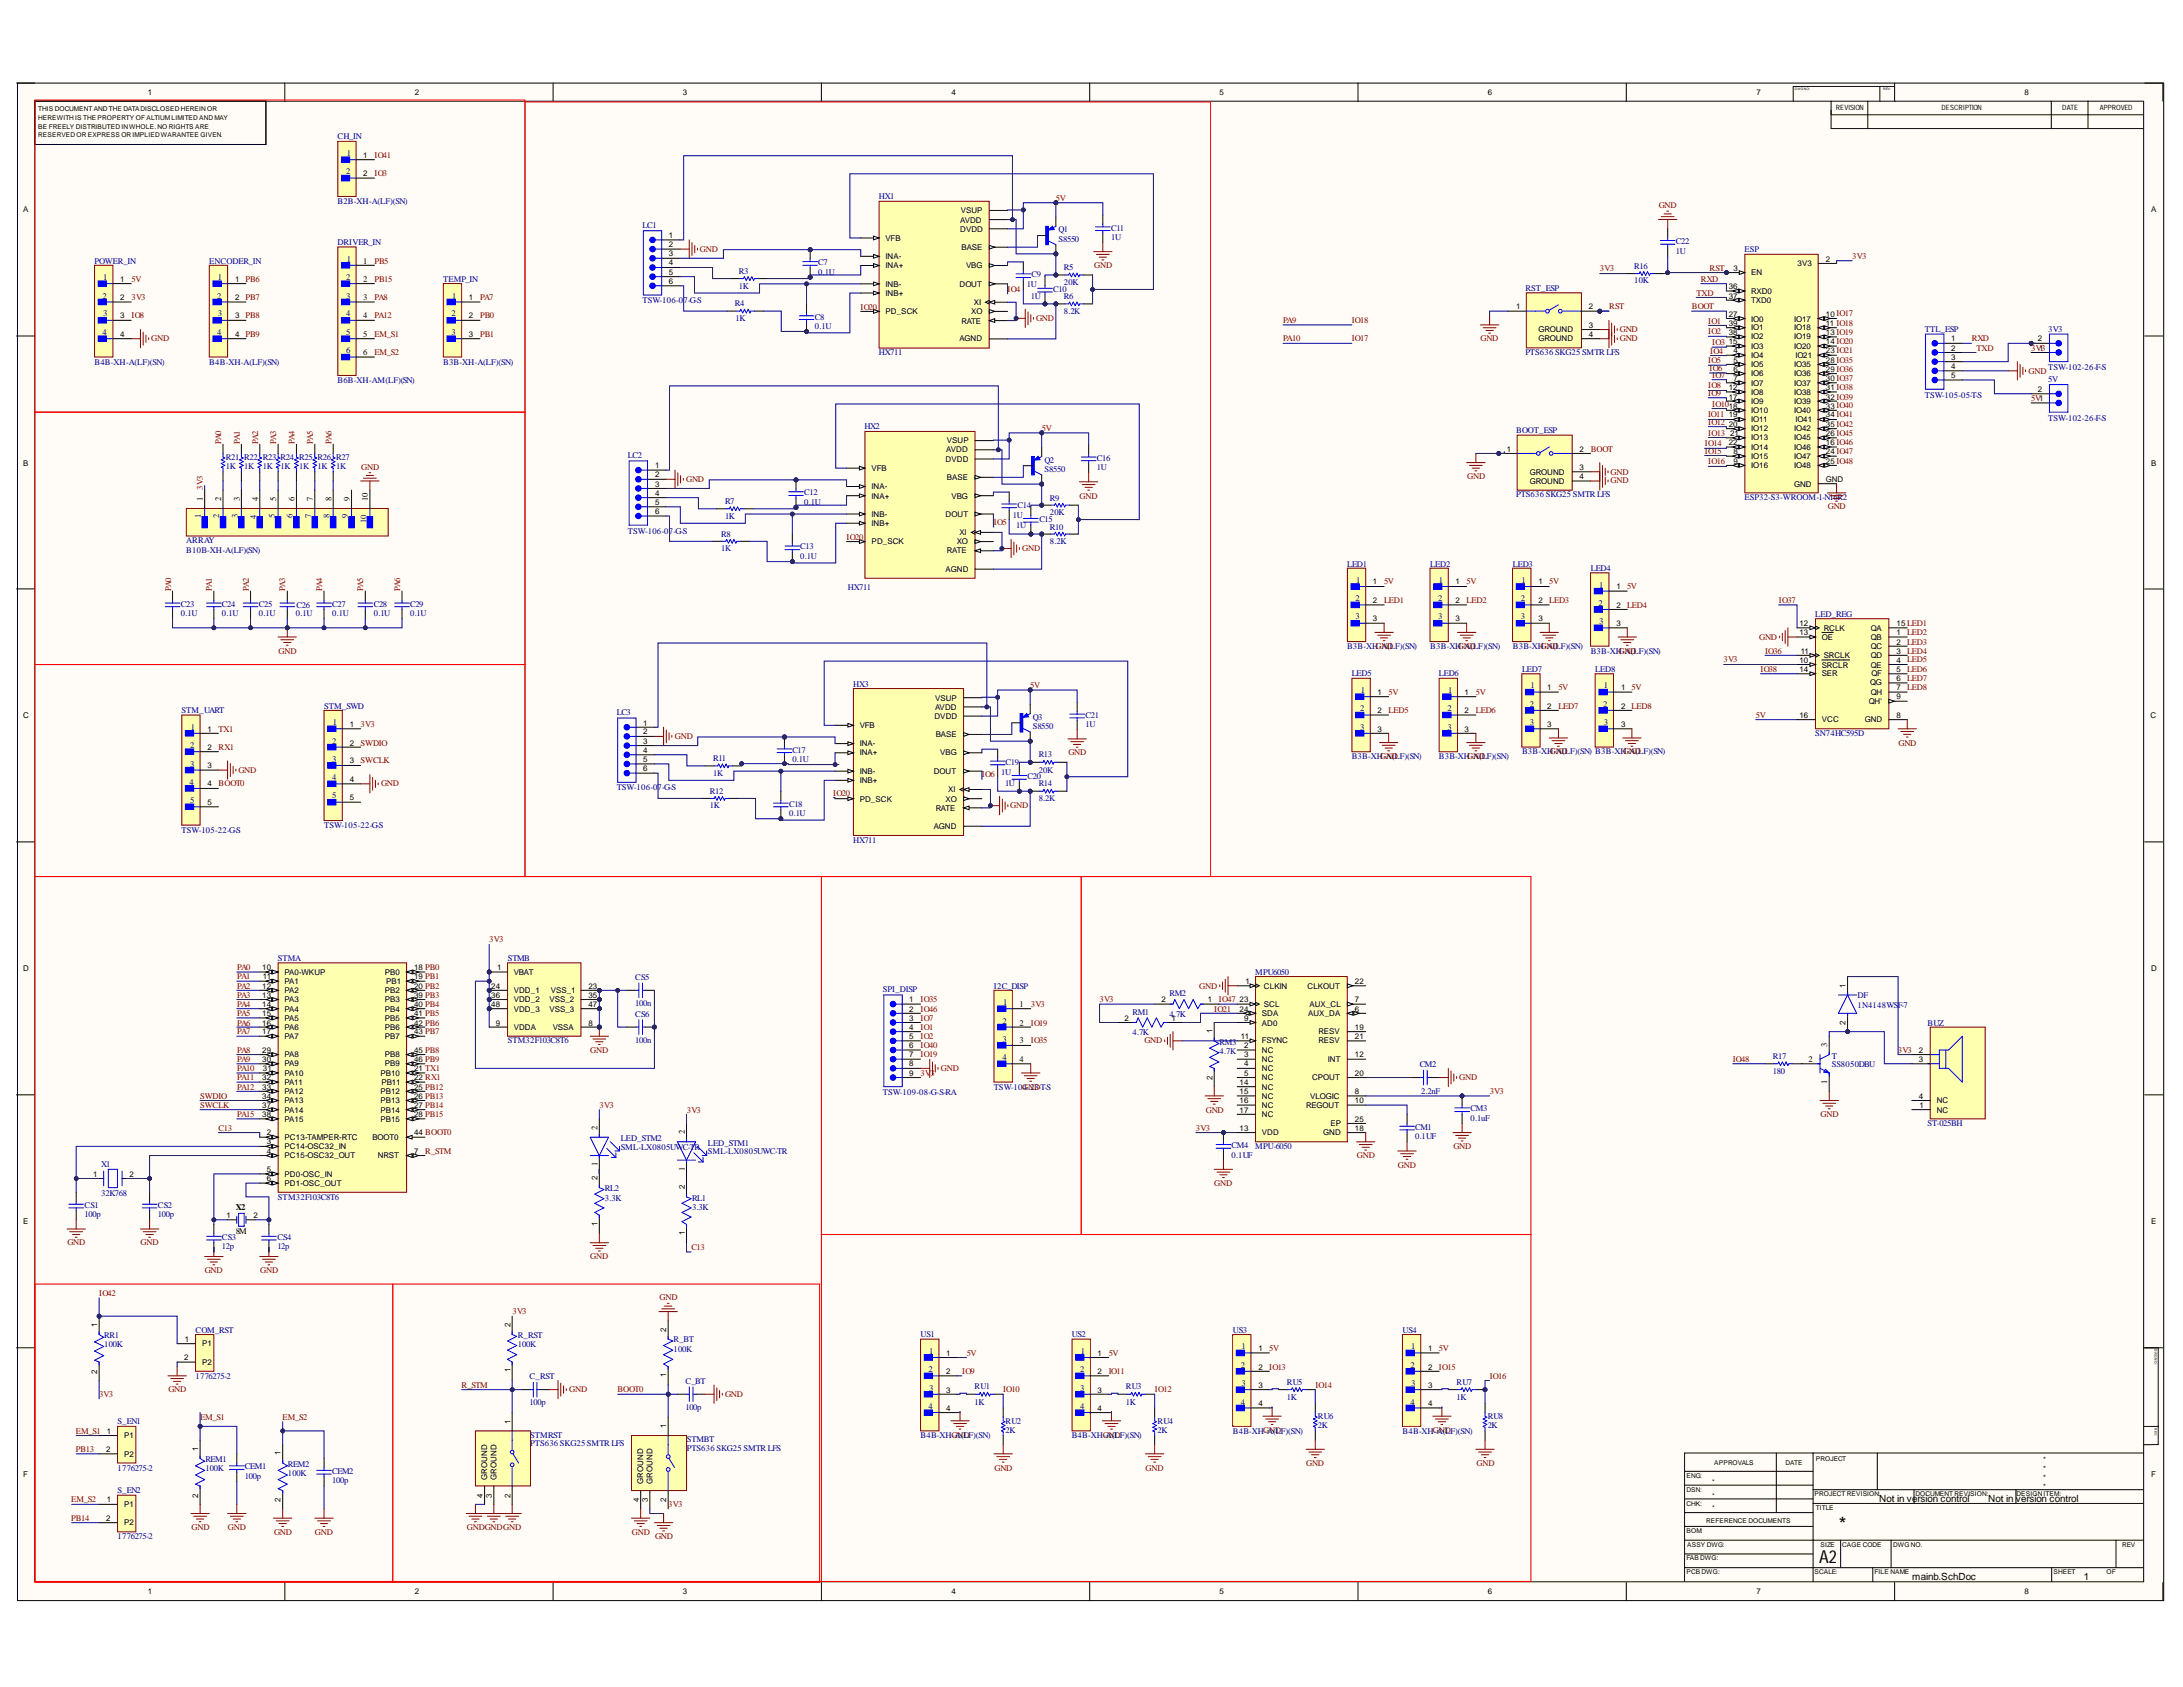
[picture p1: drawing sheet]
<svg xmlns="http://www.w3.org/2000/svg" width="279mm" height="216mm" viewBox="0 0 279 216" stroke-linecap="round" stroke-linejoin="round" font-family="sans-serif">
<defs><g id="words">
<text font-size="2.5" x="235.4" y="195.9">*</text>
<text font-size="2.3" x="232.8" y="200">A2</text>
<g font-size="1.3">
<text x="240.5" y="192.3">Not in version control</text>
<text x="254.5" y="192.3">Not in version control</text>
<text x="244.8" y="202.1">mainb.SchDoc</text>
<text x="266.7" y="202.1">1</text>
</g>
<g font-size="1.1" fill="#000080">
<text x="43.2" y="17.8">CH_IN</text>
<text x="44.3" y="22.3">2</text>
<text x="44.4" y="19.9">1</text>
<text x="43.2" y="26.1">B2B-XH-A(LF)(SN)</text>
<text x="82.2" y="29.2">LC1</text>
<text x="112.5" y="25.5">HX1</text>
<text x="135.5" y="29.8">Q1</text>
<text x="142.2" y="29.5">C11</text>
<text x="12.1" y="33.7">POWER_IN</text>
<text x="13.2" y="35.8">1</text>
<text x="26.8" y="33.7">ENCODER_IN</text>
<text x="27.9" y="35.8">1</text>
<text x="43.2" y="31.4">DRIVER_IN</text>
<text x="44.3" y="35.8">2</text>
<text x="44.4" y="33.5">1</text>
<text x="94.6" y="35.1">R3</text>
<text x="104.7" y="34">C7</text>
<text x="104.7" y="35.2">0.1U</text>
<text x="132" y="35.5">C9</text>
<text x="135.5" y="30.9">S8550</text>
<text x="136.2" y="34.6">R5</text>
<text x="142.2" y="30.7">1U</text>
<text x="209.2" y="34.4">R16</text>
<text x="214.5" y="31.3">C22</text>
<text x="214.5" y="32.5">1U</text>
<text x="223.3" y="32.3">ESP</text>
<text x="13.1" y="38.2">2</text>
<text x="13.2" y="40.5">3</text>
<text x="27.8" y="38.2">2</text>
<text x="27.9" y="40.5">3</text>
<text x="44.3" y="38.2">3</text>
<text x="44.3" y="40.5">4</text>
<text x="56.7" y="36.1">TEMP_IN</text>
<text x="57.8" y="40.5">2</text>
<text x="57.9" y="38.2">1</text>
<text x="82.2" y="38.8">TSW-106-07-G-S</text>
<text x="94.1" y="39.2">R4</text>
<text x="94.1" y="41.1">1K</text>
<text x="94.6" y="36.9">1K</text>
<text x="104.3" y="40.9">C8</text>
<text x="131.4" y="36.8">1U</text>
<text x="131.9" y="38.2">1U</text>
<text x="134.8" y="37.4">C10</text>
<text x="136.2" y="36.5">20K</text>
<text x="136.2" y="38.3">R6</text>
<text x="136.2" y="40.1">8.2K</text>
<text x="195.2" y="37.3">RST_ESP</text>
<text x="209.2" y="36.3">10K</text>
<text x="12.1" y="46.7">B4B-XH-A(LF)(SN)</text>
<text x="13.1" y="42.9">4</text>
<text x="26.8" y="46.7">B4B-XH-A(LF)(SN)</text>
<text x="27.8" y="42.9">4</text>
<text x="44.3" y="42.9">5</text>
<text x="44.3" y="45.2">6</text>
<text x="56.7" y="46.7">B3B-XH-A(LF)(SN)</text>
<text x="57.8" y="42.9">3</text>
<text x="104.3" y="42.1">0.1U</text>
<text x="112.5" y="45.5">HX711</text>
<text x="195.2" y="45.5">PTS636 SKG25 SMTR LFS</text>
<text x="246.4" y="42.4">TTL_ESP</text>
<text x="262.2" y="42.4">3V3</text>
<text x="262.2" y="47.3">TSW-102-26-F-S</text>
<text x="43.2" y="49">B6B-XH-AM(LF)(SN)</text>
<text x="246.4" y="50.9">TSW-105-05-T-S</text>
<text x="262.2" y="48.9">5V</text>
<text x="262.2" y="53.8">TSW-102-26-F-S</text>
<text x="28.9" y="58.8">R21 R22 R23 R24 R25 R26 R27</text>
<text x="80.4" y="58.7">LC2</text>
<text x="110.6" y="54.9">HX2</text>
<text x="133.7" y="59.2">Q2</text>
<text x="140.4" y="59">C16</text>
<text x="194" y="55.4">BOOT_ESP</text>
<text x="28.9" y="60">1K</text>
<text x="31.3" y="60">1K</text>
<text x="33.6" y="60">1K</text>
<text x="35.9" y="60">1K</text>
<text x="38.3" y="60">1K</text>
<text x="40.7" y="60">1K</text>
<text x="43" y="60">1K</text>
<text x="92.8" y="64.5">R7</text>
<text x="102.9" y="63.4">C12</text>
<text x="102.9" y="64.6">0.1U</text>
<text x="130.2" y="65">C14</text>
<text x="133.7" y="60.4">S8550</text>
<text x="134.4" y="64.1">R9</text>
<text x="134.4" y="65.9">20K</text>
<text x="140.4" y="60.1">1U</text>
<text x="194" y="63.6">PTS636 SKG25 SMTR LFS</text>
<text x="223.3" y="64">ESP32-S3-WROOM-1-N16R2</text>
<text x="23.8" y="69.6">ARRAY</text>
<text x="23.8" y="70.7">B10B-XH-A(LF)(SN)</text>
<text x="25.7" y="66.3" transform="rotate(-90 25.7 66.3)">1</text>
<text x="28.1" y="66.3" transform="rotate(-90 28.1 66.3)">2</text>
<text x="30.4" y="66.3" transform="rotate(-90 30.4 66.3)">3</text>
<text x="32.8" y="66.4" transform="rotate(-90 32.8 66.4)">4</text>
<text x="35.2" y="66.3" transform="rotate(-90 35.2 66.3)">5</text>
<text x="37.4" y="66.3" transform="rotate(-90 37.4 66.3)">6</text>
<text x="39.8" y="66.3" transform="rotate(-90 39.8 66.3)">7</text>
<text x="42.2" y="66.3" transform="rotate(-90 42.2 66.3)">8</text>
<text x="44.5" y="66.3" transform="rotate(-90 44.5 66.3)">9</text>
<text x="46.9" y="66.9" transform="rotate(-90 46.9 66.9)">10</text>
<text x="80.4" y="68.3">TSW-106-07-G-S</text>
<text x="92.3" y="68.7">R8</text>
<text x="92.3" y="70.6">1K</text>
<text x="92.8" y="66.4">1K</text>
<text x="102.4" y="70.3">C13</text>
<text x="102.4" y="71.5">0.1U</text>
<text x="129.6" y="66.3">1U</text>
<text x="130.1" y="67.6">1U</text>
<text x="133" y="66.9">C15</text>
<text x="134.4" y="67.8">R10</text>
<text x="134.4" y="69.6">8.2K</text>
<text x="23.2" y="77.7">C23</text>
<text x="28.4" y="77.7">C24</text>
<text x="33.1" y="77.7">C25</text>
<text x="37.9" y="77.8">C26</text>
<text x="42.5" y="77.7">C27</text>
<text x="47.8" y="77.7">C28</text>
<text x="52.5" y="77.7">C29</text>
<text x="108.5" y="75.6">HX711</text>
<text x="172.4" y="72.5">LED1</text>
<text x="173.5" y="76.9">2</text>
<text x="173.6" y="74.6">1</text>
<text x="183.1" y="72.5">LED2</text>
<text x="184.1" y="76.9">2</text>
<text x="184.2" y="74.6">1</text>
<text x="193.6" y="72.5">LED3</text>
<text x="194.6" y="76.9">2</text>
<text x="194.7" y="74.6">1</text>
<text x="203.6" y="73">LED4</text>
<text x="204.6" y="77.5">2</text>
<text x="204.7" y="75.2">1</text>
<text x="23.2" y="78.9">0.1U</text>
<text x="28.4" y="78.9">0.1U</text>
<text x="33.1" y="78.9">0.1U</text>
<text x="37.9" y="78.9">0.1U</text>
<text x="42.5" y="78.9">0.1U</text>
<text x="47.8" y="78.9">0.1U</text>
<text x="52.5" y="78.9">0.1U</text>
<text x="172.4" y="83.1">B3B-XHG-A(LF)(SN)</text>
<text x="173.5" y="79.3">3</text>
<text x="183.1" y="83.1">B3B-XHG-ND</text>
<text x="184.1" y="79.3">3</text>
<text x="187.4" y="83.1">A(LF)(SN)</text>
<text x="193.6" y="83.1">B3B-XHG-ND</text>
<text x="194.6" y="79.3">3</text>
<text x="198" y="83.1">A(LF)(SN)</text>
<text x="203.6" y="83.7">B3B-XHG-ND</text>
<text x="204.7" y="79.9">3</text>
<text x="208" y="83.7">A(LF)(SN)</text>
<text x="232.3" y="78.9">LED_REG</text>
<text x="109.2" y="87.9">HX3</text>
<text x="173" y="86.5">LED5</text>
<text x="174.2" y="88.7">1</text>
<text x="184.2" y="86.5">LED6</text>
<text x="185.3" y="88.7">1</text>
<text x="194.8" y="86">LED7</text>
<text x="195.9" y="88.1">1</text>
<text x="204.2" y="86">LED8</text>
<text x="205.3" y="88.1">1</text>
<text x="23.2" y="91.3">STM_UART</text>
<text x="24.3" y="95.8">2</text>
<text x="24.4" y="93.4">1</text>
<text x="41.5" y="90.7">STM_SWD</text>
<text x="42.5" y="95.2">2</text>
<text x="42.6" y="92.8">1</text>
<text x="78.9" y="91.5">LC3</text>
<text x="132.2" y="92.1">Q3</text>
<text x="132.2" y="93.3">S8550</text>
<text x="138.9" y="91.9">C21</text>
<text x="138.9" y="93">1U</text>
<text x="174.1" y="91">2</text>
<text x="174.1" y="93.4">3</text>
<text x="185.3" y="91">2</text>
<text x="185.3" y="93.4">3</text>
<text x="195.8" y="90.4">2</text>
<text x="195.8" y="92.8">3</text>
<text x="205.2" y="90.4">2</text>
<text x="205.3" y="92.8">3</text>
<text x="232.3" y="94.2">SN74HC595D</text>
<text x="24.3" y="100.4">4</text>
<text x="24.3" y="98.1">3</text>
<text x="42.5" y="97.5">3</text>
<text x="42.5" y="99.8">4</text>
<text x="78.9" y="101.2">TSW-106-07-G-S</text>
<text x="90.9" y="101.6">R12</text>
<text x="91.3" y="97.4">R11</text>
<text x="91.3" y="99.3">1K</text>
<text x="101.4" y="96.3">C17</text>
<text x="101.4" y="97.5">0.1U</text>
<text x="128.1" y="99.1">1U</text>
<text x="128.6" y="100.6">1U</text>
<text x="128.7" y="97.9">C19</text>
<text x="131.5" y="99.7">C20</text>
<text x="132.9" y="96.9">R13</text>
<text x="132.9" y="98.9">20K</text>
<text x="132.9" y="100.7">R14</text>
<text x="173" y="97.1">B3B-XHG-A(LF)(SN)</text>
<text x="184.2" y="97.1">B3B-XHG-A(LF)(SN)</text>
<text x="194.8" y="96.5">B3B-XHG-ND</text>
<text x="199.2" y="96.5">A(LF)(SN) B3B-XHG-ND</text>
<text x="208.6" y="96.5">A(LF)(SN)</text>
<text x="23.2" y="106.6">TSW-105-22-G-S</text>
<text x="24.3" y="102.8">5</text>
<text x="41.5" y="106">TSW-105-22-G-S</text>
<text x="42.5" y="102.2">5</text>
<text x="90.9" y="103.4">1K</text>
<text x="101" y="103.3">C18</text>
<text x="101" y="104.5">0.1U</text>
<text x="109.2" y="107.8">HX711</text>
<text x="132.9" y="102.5">8.2K</text>
<text x="35.6" y="123">STMA</text>
<text x="65" y="123">STMB</text>
<text x="81.3" y="125.4">CS5</text>
<text x="160.7" y="124.7">MPU6050</text>
<text x="81.3" y="128.7">100n</text>
<text x="81.3" y="130.1">CS6</text>
<text x="113" y="126.9">SPI_DISP</text>
<text x="127.2" y="126.5">I2C_DISP</text>
<text x="128.3" y="131">2</text>
<text x="128.4" y="128.6">1</text>
<text x="144.9" y="129.9">RM1</text>
<text x="149.7" y="127.5">RM2</text>
<text x="149.7" y="130.1">4.7K</text>
<text x="237.7" y="127.8">DF</text>
<text x="237.7" y="129">1N4148WSF-7</text>
<text x="246.7" y="131.2">BUZ</text>
<text x="65" y="133.5">STM32F103C8T6</text>
<text x="81.3" y="133.4">100n</text>
<text x="128.3" y="133.4">3</text>
<text x="128.3" y="135.6">4</text>
<text x="144.9" y="132.5">4.7K</text>
<text x="156.1" y="133.7">RM3</text>
<text x="156.1" y="134.9">4.7K</text>
<text x="181.7" y="136.6">CM2</text>
<text x="226.9" y="135.6">R17</text>
<text x="226.9" y="137.4">180</text>
<text x="234.4" y="135.5">T</text>
<text x="234.4" y="136.6">SS8050DBU</text>
<text x="113" y="140.1">TSW-109-08-G-S-RA</text>
<text x="127.2" y="139.4">TSW-10GNDT-S</text>
<text x="130.9" y="139.4">4-23-</text>
<text x="181.9" y="140">2.2nF</text>
<text x="188.2" y="142.2">CM3</text>
<text x="188.2" y="143.4">0.1uF</text>
<text x="12.9" y="149.3">X1</text>
<text x="79.4" y="146">LED_STM2</text>
<text x="79.4" y="147.2">SML-LX0805UWC-TR</text>
<text x="90.6" y="146.6">LED_STM1</text>
<text x="90.6" y="147.7">SML-LX0805UWC-TR</text>
<text x="157.6" y="147">CM4</text>
<text x="157.6" y="148.1">0.1UF</text>
<text x="160.7" y="147.1">MPU-6050</text>
<text x="181.1" y="144.6">CM1</text>
<text x="181.1" y="145.8">0.1UF</text>
<text x="246.7" y="144.1">ST-025BH</text>
<text x="10.8" y="154.6">CS1</text>
<text x="10.8" y="155.8">100p</text>
<text x="12.9" y="153.1">32K768</text>
<text x="20.2" y="154.6">CS2</text>
<text x="20.2" y="155.8">100p</text>
<text x="35.6" y="153.6">STM32F103C8T6</text>
<text x="77.4" y="152.5">RL2</text>
<text x="77.4" y="153.6">3.3K</text>
<text x="88.6" y="153.6">RL1</text>
<text x="88.6" y="154.8">3.3K</text>
<text x="28.4" y="158.7">CS3</text>
<text x="28.4" y="159.9">12p</text>
<text x="35.5" y="158.7">CS4</text>
<text x="35.5" y="159.9">12p</text>
<text x="13.4" y="171.2">RR1</text>
<text x="13.4" y="172.4">100K</text>
<text x="25" y="170.5">COM_RST</text>
<text x="66.3" y="171.2">R_RST</text>
<text x="66.3" y="172.4">100K</text>
<text x="86.2" y="171.8">R_BT</text>
<text x="86.2" y="173">100K</text>
<text x="117.8" y="171.1">US1</text>
<text x="118.9" y="173.2">1</text>
<text x="137.2" y="171.1">US2</text>
<text x="138.3" y="173.2">1</text>
<text x="157.8" y="170.5">US3</text>
<text x="158.9" y="172.7">1</text>
<text x="179.5" y="170.5">US4</text>
<text x="180.6" y="172.7">1</text>
<text x="25" y="176.5">1776275-2</text>
<text x="67.8" y="176.5">C_RST</text>
<text x="67.8" y="179.8">100p</text>
<text x="87.7" y="177.1">C_BT</text>
<text x="118.8" y="175.6">2</text>
<text x="118.9" y="178">3</text>
<text x="124.7" y="177.8">RU1</text>
<text x="124.7" y="179.8">1K</text>
<text x="138.3" y="175.6">2</text>
<text x="138.3" y="178">3</text>
<text x="144.1" y="177.8">RU3</text>
<text x="144.1" y="179.8">1K</text>
<text x="158.8" y="175">2</text>
<text x="158.8" y="179.8">4</text>
<text x="158.9" y="177.4">3</text>
<text x="164.7" y="177.2">RU5</text>
<text x="164.7" y="179.2">1K</text>
<text x="180.5" y="175">2</text>
<text x="180.5" y="179.8">4</text>
<text x="180.6" y="177.4">3</text>
<text x="186.4" y="177.2">RU7</text>
<text x="186.4" y="179.2">1K</text>
<text x="15" y="182.3">S_EN1</text>
<text x="67.9" y="184">STMRST</text>
<text x="67.9" y="185.1">PTS636 SKG25 SMTR LFS</text>
<text x="87.7" y="180.4">100p</text>
<text x="87.9" y="184.6">STMBT</text>
<text x="87.9" y="185.7">PTS636 SKG25 SMTR LFS</text>
<text x="117.8" y="184.1">B4B-XHGND</text>
<text x="118.8" y="180.3">4</text>
<text x="121.9" y="184.1">-A(LF)(SN)</text>
<text x="128.7" y="182.2">RU2</text>
<text x="128.7" y="183.4">2K</text>
<text x="137.2" y="184.1">B4B-XHGND</text>
<text x="138.3" y="180.3">4</text>
<text x="141.2" y="184.1">-A(LF)(SN)</text>
<text x="148.2" y="182.2">RU4</text>
<text x="148.2" y="183.4">2K</text>
<text x="157.8" y="183.5">B4B-XHGND</text>
<text x="161.8" y="183.5">-A(LF)(SN)</text>
<text x="168.7" y="181.6">RU6</text>
<text x="168.7" y="182.8">2K</text>
<text x="179.5" y="183.5">B4B-XHGND</text>
<text x="183.6" y="183.5">-A(LF)(SN)</text>
<text x="190.4" y="181.6">RU8</text>
<text x="190.4" y="182.8">2K</text>
<text x="15" y="188.2">1776275-2</text>
<text x="15" y="191.1">S_EN2</text>
<text x="26.3" y="187.1">REM1</text>
<text x="26.3" y="188.3">100K</text>
<text x="31.4" y="188">CEM1</text>
<text x="31.4" y="189.2">100p</text>
<text x="36.8" y="187.7">REM2</text>
<text x="36.8" y="188.9">100K</text>
<text x="42.5" y="188.6">CEM2</text>
<text x="42.5" y="189.8">100p</text>
<text x="15" y="197">1776275-2</text>
</g>
<g font-size="1.1" fill="#800000">
<text x="47.9" y="20.2">IO41</text>
<text x="47.9" y="22.6">IO3</text>
<text x="135.1" y="25.7">5V</text>
<text x="212.3" y="26.6">GND</text>
<text x="47.9" y="33.7">PB5</text>
<text x="89.6" y="32.2">GND</text>
<text x="140" y="34.3">GND</text>
<text x="204.8" y="34.7">3V3</text>
<text x="218.8" y="34.7">RST</text>
<text x="237.1" y="33.1">3V3</text>
<text x="16.8" y="40.7">IO8</text>
<text x="16.8" y="38.4">3V3</text>
<text x="16.8" y="36.1">5V</text>
<text x="31.4" y="36.1">PB6</text>
<text x="31.4" y="38.4">PB7</text>
<text x="31.4" y="40.7">PB8</text>
<text x="47.9" y="36.1">PB15</text>
<text x="47.9" y="38.4">PA8</text>
<text x="47.9" y="40.7">PA12</text>
<text x="61.4" y="38.4">PA7</text>
<text x="61.4" y="40.7">PB0</text>
<text x="110.1" y="39.6">IO20</text>
<text x="129" y="37.4">IO4</text>
<text x="132.6" y="41.1">GND</text>
<text x="164.2" y="41.3">PA9</text>
<text x="173" y="41.3">IO18</text>
<text x="206" y="39.6">RST</text>
<text x="216.5" y="39.6">BOOT</text>
<text x="217.1" y="37.9">TXD</text>
<text x="217.7" y="36.1">RXD</text>
<text x="218.6" y="41.4">IO1</text>
<text x="19.4" y="43.7">GND</text>
<text x="31.4" y="43.1">PB9</text>
<text x="47.9" y="43.1">EM_S1</text>
<text x="47.9" y="45.5">EM_S2</text>
<text x="61.4" y="43.1">PB1</text>
<text x="164.2" y="43.7">PA10</text>
<text x="173" y="43.7">IO17</text>
<text x="189.5" y="43.7">GND</text>
<text x="207.3" y="42.5">GND</text>
<text x="207.3" y="43.7">GND</text>
<text x="218.6" y="46.5">IO5</text>
<text x="218.6" y="42.8">IO2</text>
<text x="218.8" y="47.5">IO6</text>
<text x="218.9" y="45.3">IO4</text>
<text x="219.1" y="44.2">IO3</text>
<text x="252.4" y="43.7">RXD</text>
<text x="252.9" y="44.9">TXD</text>
<text x="259.6" y="47.8">GND</text>
<text x="260" y="44.9">3V13</text>
<text x="218.6" y="53.4">IO11</text>
<text x="218.6" y="50.6">IO9</text>
<text x="218.6" y="49.7">IO8</text>
<text x="219.1" y="52.1">IO1018</text>
<text x="219.1" y="48.3">IO7</text>
<text x="260" y="51.3">5V1</text>
<text x="28.3" y="56.9" transform="rotate(-90 28.3 56.9)">PA0</text>
<text x="30.7" y="56.9" transform="rotate(-90 30.7 56.9)">PA1</text>
<text x="33" y="56.9" transform="rotate(-90 33 56.9)">PA2</text>
<text x="35.3" y="56.9" transform="rotate(-90 35.3 56.9)">PA3</text>
<text x="37.7" y="56.9" transform="rotate(-90 37.7 56.9)">PA4</text>
<text x="40.1" y="56.9" transform="rotate(-90 40.1 56.9)">PA5</text>
<text x="42.4" y="56.9" transform="rotate(-90 42.4 56.9)">PA6</text>
<text x="133.4" y="55.2">5V</text>
<text x="203.6" y="57.8">BOOT</text>
<text x="218.2" y="58.1">IO15</text>
<text x="218.2" y="57.1">IO14</text>
<text x="218.6" y="59.4">IO16</text>
<text x="218.6" y="55.8">IO13</text>
<text x="218.6" y="54.3">IO12</text>
<text x="25.9" y="62.7" transform="rotate(-90 25.9 62.7)">3V3</text>
<text x="46.2" y="60.2">GND</text>
<text x="87.8" y="61.7">GND</text>
<text x="138.2" y="63.8">GND</text>
<text x="187.8" y="61.3">GND</text>
<text x="206.1" y="60.8">GND</text>
<text x="206.1" y="61.9">GND</text>
<text x="233.9" y="65.2">GND</text>
<text x="108.3" y="69">IO20</text>
<text x="127.2" y="67.2">IO5</text>
<text x="130.8" y="70.6">GND</text>
<text x="21.9" y="75.6" transform="rotate(-90 21.9 75.6)">PA0</text>
<text x="27.1" y="75.6" transform="rotate(-90 27.1 75.6)">PA1</text>
<text x="31.9" y="75.6" transform="rotate(-90 31.9 75.6)">PA2</text>
<text x="36.5" y="75.6" transform="rotate(-90 36.5 75.6)">PA3</text>
<text x="41.2" y="75.6" transform="rotate(-90 41.2 75.6)">PA4</text>
<text x="46.5" y="75.6" transform="rotate(-90 46.5 75.6)">PA5</text>
<text x="51.2" y="75.6" transform="rotate(-90 51.2 75.6)">PA6</text>
<text x="177.1" y="74.8">5V</text>
<text x="177.1" y="77.2">LED1</text>
<text x="187.7" y="74.8">5V</text>
<text x="187.7" y="77.2">LED2</text>
<text x="198.3" y="74.8">5V</text>
<text x="198.3" y="77.2">LED3</text>
<text x="208.2" y="75.4">5V</text>
<text x="208.2" y="77.8">LED4</text>
<text x="227.7" y="77.2">IO37</text>
<text x="35.7" y="83.7">GND</text>
<text x="176.8" y="83.1">ND</text>
<text x="225.1" y="81.9">GND</text>
<text x="225.9" y="83.7">IO36</text>
<text x="244.1" y="81.3">LED2</text>
<text x="244.1" y="82.5">LED3</text>
<text x="244.1" y="83.7">LED4</text>
<text x="131.8" y="88.1">5V</text>
<text x="177.7" y="88.9">5V</text>
<text x="188.9" y="88.9">5V</text>
<text x="199.5" y="88.3">5V</text>
<text x="208.8" y="88.3">5V</text>
<text x="220.6" y="84.8">3V3</text>
<text x="225.3" y="86">IO38</text>
<text x="244.1" y="84.8">LED5</text>
<text x="244.1" y="86">LED6</text>
<text x="244.1" y="87.1">LED7</text>
<text x="244.1" y="88.3">LED8</text>
<text x="28" y="93.6">TX1</text>
<text x="46.1" y="93">3V3</text>
<text x="46.1" y="95.4">SWDIO</text>
<text x="86.4" y="94.6">GND</text>
<text x="177.7" y="91.3">LED5</text>
<text x="188.9" y="91.3">LED6</text>
<text x="199.5" y="90.7">LED7</text>
<text x="208.8" y="90.7">LED8</text>
<text x="224.7" y="91.9">5V</text>
<text x="243" y="95.4">GND</text>
<text x="28" y="96">RX1</text>
<text x="28" y="100.7">BOOT0</text>
<text x="30.5" y="98.9">GND</text>
<text x="46.1" y="97.7">SWCLK</text>
<text x="48.8" y="100.7">GND</text>
<text x="106.7" y="101.8">IO20</text>
<text x="125.7" y="99.5">IO6</text>
<text x="136.7" y="96.7">GND</text>
<text x="177.4" y="97.1">ND</text>
<text x="188.5" y="97.1">ND</text>
<text x="129.3" y="103.4">GND</text>
<text x="30.3" y="124.1">PA0</text>
<text x="30.3" y="125.3">PA1</text>
<text x="62.6" y="120.6">3V3</text>
<text x="30.3" y="126.5">PA2</text>
<text x="30.3" y="127.7">PA3</text>
<text x="30.3" y="128.9">PA4</text>
<text x="30.3" y="130.1">PA5</text>
<text x="30.3" y="131.2">PA6</text>
<text x="117.8" y="129.5">IO46</text>
<text x="117.8" y="131.8">IO1</text>
<text x="117.8" y="130.7">IO7</text>
<text x="117.8" y="128.3">IO35</text>
<text x="131.9" y="128.9">3V3</text>
<text x="131.9" y="131.2">IO19</text>
<text x="140.7" y="128.3">3V3</text>
<text x="153.5" y="126.5">GND</text>
<text x="155.4" y="129.5">IO21</text>
<text x="156" y="128.3">IO47</text>
<text x="30.3" y="132.3">PA7</text>
<text x="30.3" y="134.7">PA8</text>
<text x="30.3" y="135.9">PA9</text>
<text x="30.3" y="137.1">PA10</text>
<text x="75.6" y="134.7">GND</text>
<text x="117.8" y="132.9">IO2</text>
<text x="117.8" y="134.1">IO40</text>
<text x="117.8" y="135.3">IO19</text>
<text x="117.8" y="137.7">3V</text>
<text x="119.1" y="137.7">3</text>
<text x="120.4" y="137.1">GND</text>
<text x="131.9" y="133.5">IO35</text>
<text x="146.5" y="133.5">GND</text>
<text x="221.8" y="135.9">IO48</text>
<text x="242.9" y="134.7">3V3</text>
<text x="25.6" y="140.6">SWDIO</text>
<text x="25.6" y="141.8">SWCLK</text>
<text x="30.3" y="138.3">PA11</text>
<text x="30.3" y="139.4">PA12</text>
<text x="30.3" y="143">PA15</text>
<text x="76.7" y="141.8">3V3</text>
<text x="87.9" y="142.4">3V3</text>
<text x="154.3" y="142.4">GND</text>
<text x="186.8" y="138.3">GND</text>
<text x="190.7" y="140">3V3</text>
<text x="233" y="143">GND</text>
<text x="28" y="144.7">C13</text>
<text x="54.4" y="147.6">R_STM</text>
<text x="153.1" y="144.7">3V3</text>
<text x="173.7" y="148.2">GND</text>
<text x="178.9" y="149.4">GND</text>
<text x="186" y="147.1">GND</text>
<text x="155.4" y="151.8">GND</text>
<text x="8.6" y="159.4">GND</text>
<text x="18" y="159.4">GND</text>
<text x="75.6" y="161.2">GND</text>
<text x="88.5" y="160">C13</text>
<text x="12.7" y="165.9">IO42</text>
<text x="26.2" y="162.9">GND</text>
<text x="33.3" y="162.9">GND</text>
<text x="84.4" y="166.4">GND</text>
<text x="65.6" y="168.2">3V3</text>
<text x="123.7" y="173.5">5V</text>
<text x="141.9" y="173.5">5V</text>
<text x="162.4" y="172.9">5V</text>
<text x="184.2" y="172.9">5V</text>
<text x="12.7" y="178.7">3V3</text>
<text x="21.6" y="178.1">GND</text>
<text x="59.1" y="177.6">R_STM</text>
<text x="72.9" y="178.1">GND</text>
<text x="79" y="178.1">BOOT0</text>
<text x="92.8" y="178.7">GND</text>
<text x="123.1" y="175.9">IO9</text>
<text x="128.4" y="178.1">IO10</text>
<text x="141.9" y="175.9">IO11</text>
<text x="147.8" y="178.1">IO12</text>
<text x="162.4" y="175.3">IO13</text>
<text x="168.4" y="177.6">IO14</text>
<text x="184.2" y="175.3">IO15</text>
<text x="190.7" y="176.5">IO16</text>
<text x="9.7" y="185.8">PB13</text>
<text x="9.7" y="183.5">EM_S1</text>
<text x="25.6" y="181.7">EM_S1</text>
<text x="36.2" y="181.7">EM_S2</text>
<text x="127.3" y="188.2">GND</text>
<text x="146.6" y="188.2">GND</text>
<text x="167.2" y="187.6">GND</text>
<text x="189" y="187.6">GND</text>
<text x="9.1" y="194.6">PB14</text>
<text x="9.1" y="192.3">EM_S2</text>
<text x="24.5" y="195.8">GND</text>
<text x="29.2" y="195.8">GND</text>
<text x="35.1" y="196.4">GND</text>
<text x="40.3" y="196.4">GND</text>
<text x="59.8" y="195.8">GNDGNDGND</text>
<text x="80.9" y="196.4">GND</text>
<text x="83.8" y="197">GND</text>
<text x="85.5" y="192.9">3V3</text>
</g>
<g font-size="1.1">
<text x="46.5" y="33.7">1</text>
<text x="46.5" y="36.1">2</text>
<text x="46.5" y="38.4">3</text>
<text x="46.5" y="40.7">4</text>
<text x="46.5" y="43.1">5</text>
<text x="46.5" y="45.5">6</text>
<text x="25.9" y="64.1" transform="rotate(-90 25.9 64.1)">1</text>
<text x="28.3" y="64.1" transform="rotate(-90 28.3 64.1)">2</text>
<text x="30.7" y="64.1" transform="rotate(-90 30.7 64.1)">3</text>
<text x="33" y="64.1" transform="rotate(-90 33 64.1)">4</text>
<text x="35.3" y="64.1" transform="rotate(-90 35.3 64.1)">5</text>
<text x="37.7" y="64.1" transform="rotate(-90 37.7 64.1)">6</text>
<text x="40.1" y="64.1" transform="rotate(-90 40.1 64.1)">7</text>
<text x="42.4" y="64.1" transform="rotate(-90 42.4 64.1)">8</text>
<text x="44.8" y="64.1" transform="rotate(-90 44.8 64.1)">9</text>
<text x="47.1" y="64.1" transform="rotate(-90 47.1 64.1)">10</text>
<text x="130.5" y="128.9">1</text>
<text x="130.5" y="131.2">2</text>
<text x="130.5" y="133.5">3</text>
<text x="130.5" y="135.9">4</text>
<text x="231.5" y="135.9">2</text>
<text x="233.8" y="134" transform="rotate(-90 233.8 134)">3</text>
<text x="233.8" y="138.7" transform="rotate(-90 233.8 138.7)">1</text>
<text x="76.5" y="149.2" transform="rotate(-90 76.5 149.2)">1</text>
<text x="76.5" y="144.6" transform="rotate(-90 76.5 144.6)">2</text>
<text x="87.6" y="149.8" transform="rotate(-90 87.6 149.8)">1</text>
<text x="87.6" y="145.2" transform="rotate(-90 87.6 145.2)">2</text>
<text x="30.2" y="154.9">X2</text>
<text x="30.2" y="158">8M</text>
</g>
<g font-size="1">
<text x="18.9" y="12.2">1</text>
<text x="53.1" y="12.2">2</text>
<text x="87.4" y="12.2">3</text>
<text x="121.8" y="12.2">4</text>
<text x="156.1" y="12.2">5</text>
<text x="190.4" y="12.2">6</text>
<text x="224.8" y="12.2">7</text>
<text x="259.1" y="12.2">8</text>
<text x="46.5" y="20.2">1</text>
<text x="46.5" y="22.6">2</text>
<text x="3" y="27.1">A</text>
<text x="122.9" y="28.5">AVDD</text>
<text x="122.9" y="29.7">DVDD</text>
<text x="123" y="27.3">VSUP</text>
<text x="275.3" y="27.1">A</text>
<text x="85.6" y="30.5">1</text>
<text x="85.6" y="31.6">2</text>
<text x="85.6" y="32.8">3</text>
<text x="85.6" y="34">4</text>
<text x="85.6" y="35.2">5</text>
<text x="113.3" y="30.9">VFB</text>
<text x="113.3" y="33.1">INA-</text>
<text x="113.3" y="34.3">INA+</text>
<text x="123.1" y="32">BASE</text>
<text x="123.6" y="34.3">VBG</text>
<text x="221.8" y="34.7">3</text>
<text x="224.1" y="35.2">EN</text>
<text x="230" y="34.1">3V3</text>
<text x="233.7" y="33.5">2</text>
<text x="15.4" y="36.1">1</text>
<text x="15.4" y="38.5">2</text>
<text x="15.4" y="40.7">3</text>
<text x="30.1" y="36.1">1</text>
<text x="30.1" y="38.5">2</text>
<text x="30.1" y="40.7">3</text>
<text x="60" y="38.5">1</text>
<text x="60" y="40.7">2</text>
<text x="85.6" y="36.3">6</text>
<text x="113.3" y="36.7">INB-</text>
<text x="113.3" y="37.9">INB+</text>
<text x="113.3" y="40.2">PD_SCK</text>
<text x="122.8" y="36.7">DOUT</text>
<text x="123.1" y="41.4">RATE</text>
<text x="124.3" y="40.2">XO</text>
<text x="124.7" y="39">XI</text>
<text x="194" y="39.6">1</text>
<text x="203.3" y="39.6">2</text>
<text x="203.3" y="41.9">3</text>
<text x="221.3" y="37">36</text>
<text x="221.3" y="38.2">37</text>
<text x="221.3" y="40.6">27</text>
<text x="221.3" y="41.7">39</text>
<text x="224.1" y="37.6">RXD0</text>
<text x="224.1" y="38.8">TXD0</text>
<text x="224.1" y="41.2">IO0</text>
<text x="229.6" y="41.2">IO17</text>
<text x="233.7" y="40.6">10 IO17</text>
<text x="233.7" y="41.7">11 IO18</text>
<text x="15.4" y="43.1">4</text>
<text x="30.1" y="43.1">4</text>
<text x="60" y="43.1">3</text>
<text x="122.8" y="43.7">AGND</text>
<text x="196.9" y="42.5">GROUND</text>
<text x="196.9" y="43.7">GROUND</text>
<text x="203.3" y="43.1">4</text>
<text x="221.3" y="42.9">38</text>
<text x="221.3" y="44">15</text>
<text x="221.8" y="45.2">4</text>
<text x="221.8" y="46.4">5</text>
<text x="221.8" y="47.6">6</text>
<text x="224.1" y="42.3">IO1</text>
<text x="224.1" y="43.4">IO2</text>
<text x="224.1" y="44.6">IO3</text>
<text x="224.1" y="45.8">IO4</text>
<text x="224.1" y="47">IO5</text>
<text x="229.6" y="42.3">IO18</text>
<text x="229.6" y="43.4">IO19</text>
<text x="229.6" y="44.6">IO20</text>
<text x="229.6" y="47">IO35</text>
<text x="229.8" y="45.8">IO21</text>
<text x="233.7" y="42.9">13 IO19</text>
<text x="233.7" y="44">14 IO20</text>
<text x="233.7" y="45.2">23 IO21</text>
<text x="233.7" y="46.4">28 IO35</text>
<text x="233.7" y="47.6">29 IO36</text>
<text x="249.7" y="43.7">1</text>
<text x="249.7" y="44.9">2</text>
<text x="249.7" y="46.1">3</text>
<text x="249.7" y="47.2">4</text>
<text x="260.8" y="43.7">2</text>
<text x="221.3" y="50">12</text>
<text x="221.3" y="51.1">17</text>
<text x="221.3" y="53.4">19</text>
<text x="221.8" y="48.8">7</text>
<text x="224.1" y="48.2">IO6</text>
<text x="224.1" y="49.4">IO7</text>
<text x="224.1" y="50.5">IO8</text>
<text x="224.1" y="51.7">IO9</text>
<text x="224.1" y="52.9">IO10</text>
<text x="229.6" y="48.2">IO36</text>
<text x="229.6" y="49.4">IO37</text>
<text x="229.6" y="50.5">IO38</text>
<text x="229.6" y="51.7">IO39</text>
<text x="229.6" y="52.9">IO40</text>
<text x="233.7" y="48.8">30 IO37</text>
<text x="233.7" y="50">31 IO38</text>
<text x="233.7" y="51.1">32 IO39</text>
<text x="233.7" y="52.3">33 IO40</text>
<text x="233.7" y="53.4">34 IO41</text>
<text x="249.7" y="48.4">5</text>
<text x="260.8" y="50.2">2</text>
<text x="3" y="59.6">B</text>
<text x="83.8" y="59.9">1</text>
<text x="121" y="59.1">DVDD</text>
<text x="121.1" y="57.9">AVDD</text>
<text x="121.2" y="56.7">VSUP</text>
<text x="192.9" y="57.8">1</text>
<text x="202.2" y="57.8">2</text>
<text x="221.3" y="54.6">20</text>
<text x="221.3" y="57">22</text>
<text x="221.4" y="55.8">21</text>
<text x="221.8" y="58.1">8</text>
<text x="221.8" y="59.3">9</text>
<text x="224.1" y="54">IO11</text>
<text x="224.1" y="55.2">IO12</text>
<text x="224.1" y="56.4">IO13</text>
<text x="224.1" y="57.6">IO14</text>
<text x="224.1" y="58.7">IO15</text>
<text x="224.1" y="59.9">IO16</text>
<text x="229.6" y="55.2">IO42</text>
<text x="229.6" y="56.4">IO45</text>
<text x="229.6" y="57.6">IO46</text>
<text x="229.6" y="58.7">IO47</text>
<text x="229.6" y="59.9">IO48</text>
<text x="229.8" y="54">IO41</text>
<text x="233.7" y="54.6">35 IO42</text>
<text x="233.7" y="55.8">26 IO45</text>
<text x="233.7" y="57">16 IO46</text>
<text x="233.7" y="58.1">24 IO47</text>
<text x="233.7" y="59.3">25 IO48</text>
<text x="275.3" y="59.6">B</text>
<text x="83.8" y="61.1">2</text>
<text x="83.8" y="62.3">3</text>
<text x="83.8" y="63.5">4</text>
<text x="83.8" y="64.7">5</text>
<text x="83.8" y="65.8">6</text>
<text x="111.6" y="60.3">VFB</text>
<text x="111.6" y="62.6">INA-</text>
<text x="111.6" y="63.8">INA+</text>
<text x="121.2" y="61.4">BASE</text>
<text x="121.8" y="63.8">VBG</text>
<text x="195.8" y="60.8">GROUND</text>
<text x="195.8" y="62">GROUND</text>
<text x="202.2" y="60.2">3</text>
<text x="202.2" y="61.4">4</text>
<text x="229.6" y="62.3">GND</text>
<text x="233.7" y="61.7">GND</text>
<text x="111.6" y="66.2">INB-</text>
<text x="111.6" y="67.4">INB+</text>
<text x="111.6" y="69.6">PD_SCK</text>
<text x="121" y="66.2">DOUT</text>
<text x="121.2" y="70.8">RATE</text>
<text x="122.5" y="69.6">XO</text>
<text x="122.8" y="68.5">XI</text>
<text x="121" y="73.2">AGND</text>
<text x="175.7" y="74.8">1</text>
<text x="175.7" y="77.2">2</text>
<text x="186.3" y="74.8">1</text>
<text x="186.3" y="77.2">2</text>
<text x="196.9" y="74.8">1</text>
<text x="196.9" y="77.2">2</text>
<text x="206.9" y="75.4">1</text>
<text x="206.9" y="77.8">2</text>
<text x="175.7" y="79.5">3</text>
<text x="186.3" y="79.5">3</text>
<text x="196.9" y="79.5">3</text>
<text x="206.9" y="80.1">3</text>
<text x="230.3" y="80.1">12</text>
<text x="230.3" y="81.3">13</text>
<text x="230.5" y="83.7">11</text>
<text x="233.2" y="81.9">OE</text>
<text x="233.4" y="80.7">RCLK</text>
<text x="239.4" y="81.9">QB</text>
<text x="239.4" y="80.7">QA</text>
<text x="239.4" y="83.1">QC</text>
<text x="242.7" y="81.3">1</text>
<text x="242.7" y="80.1">15 LED1</text>
<text x="242.7" y="82.5">2</text>
<text x="242.7" y="83.7">3</text>
<text x="119.7" y="89.7">VSUP</text>
<text x="176.3" y="88.9">1</text>
<text x="187.5" y="88.9">1</text>
<text x="198" y="88.3">1</text>
<text x="207.5" y="88.3">1</text>
<text x="230.3" y="84.9">10</text>
<text x="230.3" y="86">14</text>
<text x="233.2" y="85.4">SRCLR</text>
<text x="233.2" y="86.5">SER</text>
<text x="233.4" y="84.3">SRCLK</text>
<text x="239.3" y="87.7">QG</text>
<text x="239.4" y="84.3">QD</text>
<text x="239.4" y="85.4">QE</text>
<text x="239.4" y="88.9">QH</text>
<text x="239.5" y="86.5">QF</text>
<text x="242.7" y="84.9">4</text>
<text x="242.7" y="86">5</text>
<text x="242.7" y="87.1">6</text>
<text x="242.7" y="88.3">7</text>
<text x="242.7" y="89.5">9</text>
<text x="3" y="92">C</text>
<text x="26.5" y="93.6">1</text>
<text x="44.8" y="93">1</text>
<text x="44.8" y="95.4">2</text>
<text x="82.3" y="92.9">1</text>
<text x="82.3" y="94">2</text>
<text x="82.3" y="95.2">3</text>
<text x="110" y="93.2">VFB</text>
<text x="110" y="95.5">INA-</text>
<text x="119.6" y="92">DVDD</text>
<text x="119.7" y="90.9">AVDD</text>
<text x="119.8" y="94.3">BASE</text>
<text x="176.3" y="91.3">2</text>
<text x="176.3" y="93.6">3</text>
<text x="187.5" y="91.3">2</text>
<text x="187.5" y="93.6">3</text>
<text x="198" y="90.7">2</text>
<text x="198" y="93">3</text>
<text x="207.5" y="90.7">2</text>
<text x="207.5" y="93">3</text>
<text x="230.3" y="91.9">16</text>
<text x="233.2" y="92.5">VCC</text>
<text x="238.7" y="92.5">GND</text>
<text x="239.2" y="90.1">QH'</text>
<text x="242.7" y="91.9">8</text>
<text x="275.3" y="92">C</text>
<text x="26.5" y="96">2</text>
<text x="26.5" y="98.3">3</text>
<text x="26.5" y="100.7">4</text>
<text x="44.8" y="97.7">3</text>
<text x="44.8" y="100.1">4</text>
<text x="82.3" y="96.3">4</text>
<text x="82.3" y="97.5">5</text>
<text x="82.3" y="98.7">6</text>
<text x="110" y="96.7">INA+</text>
<text x="110" y="99">INB-</text>
<text x="110" y="100.2">INB+</text>
<text x="119.5" y="99">DOUT</text>
<text x="120.3" y="96.7">VBG</text>
<text x="121.4" y="101.4">XI</text>
<text x="26.5" y="103">5</text>
<text x="44.8" y="102.4">5</text>
<text x="110" y="102.6">PD_SCK</text>
<text x="119.5" y="106.1">AGND</text>
<text x="119.8" y="103.8">RATE</text>
<text x="121" y="102.6">XO</text>
<text x="3" y="124.3">D</text>
<text x="33.6" y="124.1">10</text>
<text x="33.6" y="125.3">11</text>
<text x="36.4" y="124.7">PA0-WKUP</text>
<text x="36.4" y="125.9">PA1</text>
<text x="49.3" y="124.7">PB0</text>
<text x="49.4" y="125.9">PB1</text>
<text x="53" y="124.1">18 PB0</text>
<text x="53" y="125.3">19 PB1</text>
<text x="63.6" y="124.1">1</text>
<text x="65.8" y="124.7">VBAT</text>
<text x="159.4" y="125.9">1</text>
<text x="173.4" y="125.9">22</text>
<text x="275.3" y="124.3">D</text>
<text x="33.6" y="126.5">12</text>
<text x="33.6" y="127.7">13</text>
<text x="33.6" y="128.9">14</text>
<text x="33.6" y="130.1">15</text>
<text x="33.6" y="131.2">16</text>
<text x="36.4" y="127.1">PA2</text>
<text x="36.4" y="128.3">PA3</text>
<text x="36.4" y="129.5">PA4</text>
<text x="36.4" y="130.7">PA5</text>
<text x="36.4" y="131.8">PA6</text>
<text x="49.3" y="127.1">PB2</text>
<text x="49.3" y="128.3">PB3</text>
<text x="49.3" y="129.5">PB4</text>
<text x="49.3" y="130.7">PB5</text>
<text x="49.3" y="131.8">PB6</text>
<text x="53" y="126.5">20 PB2</text>
<text x="53" y="127.7">39 PB3</text>
<text x="53" y="128.9">40 PB4</text>
<text x="53" y="130.1">41 PB5</text>
<text x="53" y="131.2">42 PB6</text>
<text x="62.9" y="126.5">24</text>
<text x="62.9" y="127.7">36</text>
<text x="62.9" y="128.9">48</text>
<text x="63.5" y="131.2">9</text>
<text x="65.8" y="127.1">VDD_1</text>
<text x="65.8" y="128.3">VDD_2</text>
<text x="65.8" y="129.5">VDD_3</text>
<text x="65.8" y="131.8">VDDA</text>
<text x="70.3" y="128.3">VSS_2</text>
<text x="70.3" y="129.5">VSS_3</text>
<text x="70.5" y="127.1">VSS_1</text>
<text x="70.7" y="131.8">VSSA</text>
<text x="75.3" y="126.5">23</text>
<text x="75.3" y="127.7">35</text>
<text x="75.3" y="128.9">47</text>
<text x="75.3" y="131.2">8</text>
<text x="116.4" y="128.3">1</text>
<text x="116.4" y="129.5">2</text>
<text x="116.4" y="130.7">3</text>
<text x="116.4" y="131.8">4</text>
<text x="143.9" y="130.7">2</text>
<text x="148.7" y="128.3">2</text>
<text x="149.9" y="130.7">1</text>
<text x="154.6" y="128.3">1</text>
<text x="158.6" y="128.3">23</text>
<text x="158.6" y="129.5">24</text>
<text x="159.2" y="130.7">9</text>
<text x="161.5" y="131.2">AD0</text>
<text x="161.5" y="130.1">SDA</text>
<text x="161.8" y="126.5">CLKIN</text>
<text x="161.8" y="128.9">SCL</text>
<text x="167.3" y="126.5">CLKOUT</text>
<text x="167.4" y="130.1">AUX_DA</text>
<text x="167.6" y="128.9">AUX_CL</text>
<text x="173.4" y="129.5">6</text>
<text x="173.4" y="128.3">7</text>
<text x="173.4" y="131.8">19</text>
<text x="236.2" y="131.2" transform="rotate(-90 236.2 131.2)">2</text>
<text x="236.2" y="126.4" transform="rotate(-90 236.2 126.4)">1</text>
<text x="33.6" y="132.3">17</text>
<text x="33.6" y="134.7">29</text>
<text x="33.6" y="135.9">30</text>
<text x="33.6" y="137.1">31</text>
<text x="36.4" y="137.7">PA10</text>
<text x="36.4" y="132.9">PA7</text>
<text x="36.4" y="135.3">PA8</text>
<text x="36.4" y="136.5">PA9</text>
<text x="48.7" y="137.7">PB10</text>
<text x="49.3" y="132.9">PB7</text>
<text x="49.3" y="135.3">PB8</text>
<text x="49.3" y="136.5">PB9</text>
<text x="53" y="137.1">21 TX1</text>
<text x="53" y="132.3">43 PB7</text>
<text x="53" y="134.7">45 PB8</text>
<text x="53" y="135.9">46 PB9</text>
<text x="116.4" y="132.9">5</text>
<text x="116.4" y="134.1">6</text>
<text x="116.4" y="135.3">7</text>
<text x="116.4" y="136.5">8</text>
<text x="116.4" y="137.7">9</text>
<text x="155.2" y="132.3" transform="rotate(-90 155.2 132.3)">1</text>
<text x="158.8" y="132.9">11</text>
<text x="159.2" y="134.1">2</text>
<text x="159.2" y="135.3">3</text>
<text x="159.2" y="136.5">4</text>
<text x="159.2" y="137.7">5</text>
<text x="161.5" y="134.7">NC</text>
<text x="161.5" y="135.9">NC</text>
<text x="161.5" y="137.1">NC</text>
<text x="161.5" y="133.5">FSYNC</text>
<text x="168.8" y="132.3">RESV</text>
<text x="168.8" y="133.5">RESV</text>
<text x="170" y="135.9">INT</text>
<text x="173.4" y="135.3">12</text>
<text x="173.4" y="137.7">20</text>
<text x="173.4" y="132.9">21</text>
<text x="245.6" y="135.9">3</text>
<text x="245.6" y="134.7">2</text>
<text x="33.6" y="138.3">32</text>
<text x="33.6" y="139.4">33</text>
<text x="33.6" y="140.6">34</text>
<text x="33.6" y="141.8">37</text>
<text x="33.6" y="143">38</text>
<text x="36.4" y="138.9">PA11</text>
<text x="36.4" y="140">PA12</text>
<text x="36.4" y="141.2">PA13</text>
<text x="36.4" y="142.4">PA14</text>
<text x="36.4" y="143.6">PA15</text>
<text x="48.7" y="140">PB12</text>
<text x="48.7" y="141.2">PB13</text>
<text x="48.7" y="142.4">PB14</text>
<text x="48.7" y="143.6">PB15</text>
<text x="48.8" y="138.9">PB11</text>
<text x="53" y="138.3">22 RX1</text>
<text x="53" y="139.4">25 PB12</text>
<text x="53" y="140.6">26 PB13</text>
<text x="53" y="141.8">27 PB14</text>
<text x="53" y="143">28 PB15</text>
<text x="155.2" y="138.2" transform="rotate(-90 155.2 138.2)">2</text>
<text x="158.6" y="138.9">14</text>
<text x="158.6" y="140">15</text>
<text x="158.6" y="141.2">16</text>
<text x="158.6" y="142.4">17</text>
<text x="161.5" y="138.3">NC</text>
<text x="161.5" y="139.4">NC</text>
<text x="161.5" y="140.6">NC</text>
<text x="161.5" y="141.8">NC</text>
<text x="161.5" y="143">NC</text>
<text x="167.2" y="141.8">REGOUT</text>
<text x="167.7" y="140.6">VLOGIC</text>
<text x="167.9" y="138.3">CPOUT</text>
<text x="173.4" y="140">8</text>
<text x="173.4" y="141.2">10</text>
<text x="173.4" y="143.6">25</text>
<text x="245.6" y="140.6">4</text>
<text x="245.7" y="141.8">1</text>
<text x="247.9" y="141.2">NC</text>
<text x="247.9" y="142.4">NC</text>
<text x="34.1" y="145.3">2</text>
<text x="34.1" y="146.5">3</text>
<text x="34.1" y="147.6">4</text>
<text x="36.4" y="145.9">PC13-TAMPER-RTC</text>
<text x="36.4" y="147.1">PC14-OSC32_IN</text>
<text x="36.4" y="148.2">PC15-OSC32_OUT</text>
<text x="47.7" y="145.9">BOOT0</text>
<text x="48.3" y="148.2">NRST</text>
<text x="53" y="145.3">44 BOOT0</text>
<text x="53" y="147.6">7</text>
<text x="158.6" y="144.7">13</text>
<text x="161.5" y="145.3">VDD</text>
<text x="169.4" y="145.3">GND</text>
<text x="170.3" y="144.1">EP</text>
<text x="173.4" y="144.7">18</text>
<text x="11.9" y="150.6">1</text>
<text x="16.6" y="150.6">2</text>
<text x="29" y="155.8">1</text>
<text x="32.5" y="155.8">2</text>
<text x="34.1" y="150">5</text>
<text x="34.1" y="151.2">6</text>
<text x="36.4" y="150.6">PD0-OSC_IN</text>
<text x="36.4" y="151.8">PD1-OSC_OUT</text>
<text x="76.5" y="151" transform="rotate(-90 76.5 151)">2</text>
<text x="87.6" y="152.2" transform="rotate(-90 87.6 152.2)">2</text>
<text x="3" y="156.7">E</text>
<text x="76.5" y="156.9" transform="rotate(-90 76.5 156.9)">1</text>
<text x="87.6" y="158" transform="rotate(-90 87.6 158)">1</text>
<text x="275.3" y="156.7">E</text>
<text x="12.4" y="169.9" transform="rotate(-90 12.4 169.9)">1</text>
<text x="23.7" y="171.7">1</text>
<text x="25.9" y="172.3">P1</text>
<text x="65.3" y="169.9" transform="rotate(-90 65.3 169.9)">2</text>
<text x="85.3" y="170.5" transform="rotate(-90 85.3 170.5)">2</text>
<text x="121.1" y="173.5">1</text>
<text x="140.5" y="173.5">1</text>
<text x="161.1" y="172.9">1</text>
<text x="182.8" y="172.9">1</text>
<text x="12.4" y="175.8" transform="rotate(-90 12.4 175.8)">2</text>
<text x="23.6" y="174.1">2</text>
<text x="25.9" y="174.7">P2</text>
<text x="65.3" y="175.6" transform="rotate(-90 65.3 175.6)">1</text>
<text x="85.3" y="176.2" transform="rotate(-90 85.3 176.2)">1</text>
<text x="121.1" y="175.9">2</text>
<text x="121.1" y="178.2">3</text>
<text x="140.5" y="175.9">2</text>
<text x="140.5" y="178.2">3</text>
<text x="161.1" y="175.3">2</text>
<text x="161.1" y="177.6">3</text>
<text x="161.1" y="179.9">4</text>
<text x="182.8" y="175.3">2</text>
<text x="182.8" y="177.6">3</text>
<text x="182.8" y="179.9">4</text>
<text x="13.6" y="185.8">2</text>
<text x="13.7" y="183.5">1</text>
<text x="15.9" y="184.1">P1</text>
<text x="25.4" y="185.7" transform="rotate(-90 25.4 185.7)">1</text>
<text x="65.3" y="182.2" transform="rotate(-90 65.3 182.2)">1</text>
<text x="85.3" y="182.8" transform="rotate(-90 85.3 182.8)">1</text>
<text x="121.1" y="180.5">4</text>
<text x="140.5" y="180.5">4</text>
<text x="3" y="189.1">F</text>
<text x="15.9" y="186.4">P2</text>
<text x="25.4" y="191.7" transform="rotate(-90 25.4 191.7)">2</text>
<text x="35.9" y="186.3" transform="rotate(-90 35.9 186.3)">1</text>
<text x="61.8" y="191.7" transform="rotate(-90 61.8 191.7)">4</text>
<text x="62.4" y="189.4" transform="rotate(-90 62.4 189.4)">GROUND</text>
<text x="63" y="191.7" transform="rotate(-90 63 191.7)">3</text>
<text x="63.6" y="189.4" transform="rotate(-90 63.6 189.4)">GROUND</text>
<text x="65.3" y="191.7" transform="rotate(-90 65.3 191.7)">2</text>
<text x="82.3" y="189.9" transform="rotate(-90 82.3 189.9)">GROUND</text>
<text x="83.5" y="189.9" transform="rotate(-90 83.5 189.9)">GROUND</text>
<text x="275.3" y="189.1">F</text>
<text x="13.6" y="194.6">2</text>
<text x="13.7" y="192.3">1</text>
<text x="15.9" y="192.9">P1</text>
<text x="15.9" y="195.2">P2</text>
<text x="35.9" y="192.3" transform="rotate(-90 35.9 192.3)">2</text>
<text x="81.8" y="192.3" transform="rotate(-90 81.8 192.3)">4</text>
<text x="82.9" y="192.3" transform="rotate(-90 82.9 192.3)">3</text>
<text x="85.3" y="192.3" transform="rotate(-90 85.3 192.3)">2</text>
<text x="18.9" y="204">1</text>
<text x="53.1" y="204">2</text>
<text x="87.4" y="204">3</text>
<text x="121.8" y="204">4</text>
<text x="156.1" y="204">5</text>
<text x="190.4" y="204">6</text>
<text x="224.8" y="204">7</text>
<text x="259.1" y="204">8</text>
</g>
<g font-size=".9">
<text x="234.9" y="14.1">REVISION</text>
<text x="248.5" y="14.1">DESCRIPTION</text>
<text x="263.9" y="14.1">DATE</text>
<text x="268.8" y="14.1">APPROVED</text>
<text x="261.5" y="189.4">*</text>
<text x="261.5" y="190.6">*</text>
<text x="261.5" y="187.1">*</text>
<text x="261.5" y="188.3">*</text>
</g>
<g font-size=".8">
<text x="4.9" y="14.2">THIS DOCUMENT AND THE DATADISCLOSED HEREIN OR</text>
<text x="4.9" y="15.3">HEREWITH IS THE PROPERTY OF ALTIUMLIMITED AND MAY</text>
<text x="4.9" y="16.5">BE FREELY DISTRIBUTED IN WHOLE. NO RIGHTS ARE</text>
<text x="4.9" y="17.6">RESERVED OR EXPRESS OR IMPLIED WARANTEE GIVEN.</text>
<text x="215.8" y="189.1">ENG:</text>
<text x="215.8" y="190.9">DSN:</text>
<text x="219.1" y="189.9">*</text>
<text x="219.1" y="191.7">*</text>
<text x="219.4" y="187.5">APPROVALS</text>
<text x="228.5" y="187.5">DATE</text>
<text x="232.2" y="191.5">PROJECT REVISION:</text>
<text x="232.4" y="186.9">PROJECT</text>
<text x="245.2" y="191.4">DOCUMENT REVISION:</text>
<text x="258.1" y="191.4">DESIGN ITEM:</text>
<text x="215.8" y="192.7">CHK:</text>
<text x="215.8" y="196.2">BOM:</text>
<text x="218.4" y="195">REFERENCE DOCUMENTS</text>
<text x="219.1" y="193.3">*</text>
<text x="232.4" y="193.3">TITLE</text>
<text x="215.8" y="199.7">FAB DWG:</text>
<text x="215.8" y="201.5">PCB DWG:</text>
<text x="215.9" y="198">ASSY DWG:</text>
<text x="232.2" y="201.5">SCALE:</text>
<text x="233" y="198">SIZE</text>
<text x="235.8" y="198">CAGE CODE</text>
<text x="239.9" y="201.5">FILE NAME</text>
<text x="242.3" y="198">DWG NO.</text>
<text x="262.8" y="201.5">SHEET</text>
<text x="269.6" y="201.5">OF</text>
<text x="271.6" y="198">REV</text>
</g>
<g font-size=".4">
<text x="229.7" y="11.5">DWG NO:</text>
<text x="241" y="11.5">REV:</text>
<text x="275.8" y="172.7" transform="rotate(90 275.8 172.7)">DWG NO:</text>
<text x="275.8" y="182.8" transform="rotate(90 275.8 182.8)">REV:</text>
</g>
</g></defs>
<g fill="#fffcf8">
<path d="M2.1 10.6h274.7v194.3h-274.7z" fill-rule="evenodd"/>
<path d="M4.4 13h270.1v189.5h-270.1z" fill-rule="evenodd"/>
</g>
<g fill="none" stroke="#000" stroke-width=".13">
<path d="M2.1 10.6h274.8v194.2h-274.7v-194.2M4.4 12.9l270 .1v189.4h-270zM34 12.9v5.6h-29.6M36.5 10.6v2.4M70.8 10.6v2.4M105.1 10.6v2.4M139.5 10.6v2.4M173.8 10.6v2.4M208.1 10.6v2.4M234.4 12.9v3.6h39.9M234.4 14.7h39.9M239.1 12.9v3.6"/>
<path d="M240.6 11.1v1.8M242.4 11.1h-12.9v1.8M242.5 10.6v2.4M262.5 12.9v3.6M267.2 12.9v3.6M276.8 10.6v2.4M2.1 43h2.3M274.5 43h2.3M2.1 75.4h2.3M274.5 75.4h2.3M2.1 107.7h2.3M274.5 107.7h2.3"/>
<path d="M2.1 140.1h2.3M274.5 140.1h2.3M2.1 172.5h2.3M276.2 172.5v12.4h-1.8M276.8 172.5h-2.4M215.6 190.1h16.5M215.6 188.3h16.5M215.6 193.6h16.5M215.6 191.8h16.5M215.6 197.1h58.7M215.6 195.3h16.5M215.6 198.9h16.5"/>
<path d="M227.4 186v7.6M232.1 190.6h42.2M232.1 186v16.4M232.1 192.4h42.2M235.6 197.1v3.5M240.3 186v4.6M242 197.1v3.5M245 190.6v1.8M258 190.6v1.8M270.8 197.1v3.5M274.3 186h-58.7v16.4M274.4 182.6h1.8"/>
<path d="M36.5 202.5v2.4M70.8 202.5v2.4M105.1 202.5v2.4M139.5 202.5v2.4M173.8 202.5v2.4M208.1 202.5v2.4M215.6 200.6h58.7M239.7 200.6v1.8M242.5 202.5v2.4M262.6 200.6v1.8M276.8 202.5v2.4"/>
</g>
<circle cx="221" cy="34.9" r=".23" fill="#000080"/>
<circle cx="221" cy="34.9" r=".23" fill="none" stroke="#000080" stroke-width=".13"/>
<path d="M223.3 32.5h9.4v30.6h-9.4z" fill-rule="evenodd" fill="#ffffb0"/>
<path d="M223.3 32.5h9.4v30.6h-9.4z" fill="none" stroke="#800000" stroke-width=".13"/>
<path d="M221 34.9h2.3" fill="none" stroke="#000" stroke-width=".13"/>
<path d="M222.6 34.7l.7 .2-.7 .2z" fill="#f8fcff"/>
<path d="M222.6 34.7l.7 .2-.7 .2z" fill="none" stroke="#000" stroke-width=".13"/>
<circle cx="221" cy="34.9" r=".23" fill="#000080"/>
<circle cx="221" cy="34.9" r=".23" fill="none" stroke="#000080" stroke-width=".13"/>
<path d="M221 37.2h2.3" fill="none" stroke="#000" stroke-width=".13"/>
<path d="M222.6 37l.7 .2-.7 .3z" fill="#f8fcff"/>
<path d="M222.6 37l.7 .2-.7 .3z" fill="none" stroke="#000" stroke-width=".13"/>
<path d="M221.8 37.2l.7-.2v.5z" fill="#f8fcff"/>
<path d="M221 38.4h2.3M221.8 37.2l.7-.2v.5z" fill="none" stroke="#000" stroke-width=".13"/>
<path d="M222.6 38.2l.7 .2-.7 .2z" fill="#f8fcff"/>
<path d="M222.6 38.2l.7 .2-.7 .2z" fill="none" stroke="#000" stroke-width=".13"/>
<path d="M221.8 38.4l.7-.2v.4z" fill="#f8fcff"/>
<path d="M221.8 38.4l.7-.2v.4zM221 40.8h2.3" fill="none" stroke="#000" stroke-width=".13"/>
<path d="M222.6 40.5l.7 .3-.7 .2z" fill="#f8fcff"/>
<path d="M222.6 40.5l.7 .3-.7 .2z" fill="none" stroke="#000" stroke-width=".13"/>
<path d="M221.8 40.8l.7-.3v.5z" fill="#f8fcff"/>
<path d="M221 41.9h2.3M221.8 40.8l.7-.3v.5z" fill="none" stroke="#000" stroke-width=".13"/>
<path d="M222.6 41.7l.7 .2-.7 .3z" fill="#f8fcff"/>
<path d="M222.6 41.7l.7 .2-.7 .3z" fill="none" stroke="#000" stroke-width=".13"/>
<path d="M221.8 41.9l.7-.2v.5z" fill="#f8fcff"/>
<path d="M221 43.1h2.3M221.8 41.9l.7-.2v.5z" fill="none" stroke="#000" stroke-width=".13"/>
<path d="M222.6 42.9l.7 .2-.7 .2z" fill="#f8fcff"/>
<path d="M222.6 42.9l.7 .2-.7 .2z" fill="none" stroke="#000" stroke-width=".13"/>
<path d="M221.8 43.1l.7-.2v.4z" fill="#f8fcff"/>
<path d="M221 44.3h2.3M221.8 43.1l.7-.2v.4z" fill="none" stroke="#000" stroke-width=".13"/>
<path d="M222.6 44.1l.7 .2-.7 .2z" fill="#f8fcff"/>
<path d="M222.6 44.1l.7 .2-.7 .2z" fill="none" stroke="#000" stroke-width=".13"/>
<path d="M221.8 44.3l.7-.2v.4z" fill="#f8fcff"/>
<path d="M221 45.5h2.3M221.8 44.3l.7-.2v.4z" fill="none" stroke="#000" stroke-width=".13"/>
<path d="M222.6 45.2l.7 .3-.7 .2z" fill="#f8fcff"/>
<path d="M222.6 45.2l.7 .3-.7 .2z" fill="none" stroke="#000" stroke-width=".13"/>
<path d="M221.8 45.5l.7-.3v.5z" fill="#f8fcff"/>
<path d="M221 46.6h2.3M221.8 45.5l.7-.3v.5z" fill="none" stroke="#000" stroke-width=".13"/>
<path d="M222.6 46.4l.7 .2-.7 .3z" fill="#f8fcff"/>
<path d="M222.6 46.4l.7 .2-.7 .3z" fill="none" stroke="#000" stroke-width=".13"/>
<path d="M221.8 46.6l.7-.2v.5z" fill="#f8fcff"/>
<path d="M221 47.8h2.3M221.8 46.6l.7-.2v.5z" fill="none" stroke="#000" stroke-width=".13"/>
<path d="M222.6 47.6l.7 .2-.7 .2z" fill="#f8fcff"/>
<path d="M222.6 47.6l.7 .2-.7 .2z" fill="none" stroke="#000" stroke-width=".13"/>
<path d="M221.8 47.8l.7-.2v.4z" fill="#f8fcff"/>
<path d="M221 49h2.3M221.8 47.8l.7-.2v.4z" fill="none" stroke="#000" stroke-width=".13"/>
<path d="M222.6 48.8l.7 .2-.7 .2z" fill="#f8fcff"/>
<path d="M222.6 48.8l.7 .2-.7 .2z" fill="none" stroke="#000" stroke-width=".13"/>
<path d="M221.8 49l.7-.2v.4z" fill="#f8fcff"/>
<path d="M221 50.2h2.3M221.8 49l.7-.2v.4z" fill="none" stroke="#000" stroke-width=".13"/>
<path d="M222.6 49.9l.7 .3-.7 .2z" fill="#f8fcff"/>
<path d="M222.6 49.9l.7 .3-.7 .2z" fill="none" stroke="#000" stroke-width=".13"/>
<path d="M221.8 50.2l.7-.3v.5z" fill="#f8fcff"/>
<path d="M221 51.3h2.3M221.8 50.2l.7-.3v.5z" fill="none" stroke="#000" stroke-width=".13"/>
<path d="M222.6 51.1l.7 .2-.7 .3z" fill="#f8fcff"/>
<path d="M222.6 51.1l.7 .2-.7 .3z" fill="none" stroke="#000" stroke-width=".13"/>
<path d="M221.8 51.3l.7-.2v.5z" fill="#f8fcff"/>
<path d="M221 52.5h2.3M221.8 51.3l.7-.2v.5z" fill="none" stroke="#000" stroke-width=".13"/>
<path d="M222.6 52.3l.7 .2-.7 .2z" fill="#f8fcff"/>
<path d="M222.6 52.3l.7 .2-.7 .2z" fill="none" stroke="#000" stroke-width=".13"/>
<path d="M221.8 52.5l.7-.2v.4z" fill="#f8fcff"/>
<path d="M221 53.7h2.3M221.8 52.5l.7-.2v.4z" fill="none" stroke="#000" stroke-width=".13"/>
<path d="M222.6 53.4l.7 .3-.7 .2z" fill="#f8fcff"/>
<path d="M222.6 53.4l.7 .3-.7 .2z" fill="none" stroke="#000" stroke-width=".13"/>
<path d="M221.8 53.7l.7-.3v.5z" fill="#f8fcff"/>
<path d="M221 54.9h2.3M221.8 53.7l.7-.3v.5z" fill="none" stroke="#000" stroke-width=".13"/>
<path d="M222.6 54.6l.7 .3-.7 .2z" fill="#f8fcff"/>
<path d="M222.6 54.6l.7 .3-.7 .2z" fill="none" stroke="#000" stroke-width=".13"/>
<path d="M221.8 54.9l.7-.3v.5z" fill="#f8fcff"/>
<path d="M221 56h2.3M221.8 54.9l.7-.3v.5z" fill="none" stroke="#000" stroke-width=".13"/>
<path d="M222.6 55.8l.7 .2-.7 .3z" fill="#f8fcff"/>
<path d="M222.6 55.8l.7 .2-.7 .3z" fill="none" stroke="#000" stroke-width=".13"/>
<path d="M221.8 56l.7-.2v.5z" fill="#f8fcff"/>
<path d="M221 57.2h2.3M221.8 56l.7-.2v.5z" fill="none" stroke="#000" stroke-width=".13"/>
<path d="M222.6 57l.7 .2-.7 .2z" fill="#f8fcff"/>
<path d="M222.6 57l.7 .2-.7 .2z" fill="none" stroke="#000" stroke-width=".13"/>
<path d="M221.8 57.2l.7-.2v.4z" fill="#f8fcff"/>
<path d="M221 58.4h2.3M221.8 57.2l.7-.2v.4z" fill="none" stroke="#000" stroke-width=".13"/>
<path d="M222.6 58.1l.7 .3-.7 .2z" fill="#f8fcff"/>
<path d="M222.6 58.1l.7 .3-.7 .2z" fill="none" stroke="#000" stroke-width=".13"/>
<path d="M221.8 58.4l.7-.3v.5z" fill="#f8fcff"/>
<path d="M221 59.6h2.3M221.8 58.4l.7-.3v.5z" fill="none" stroke="#000" stroke-width=".13"/>
<path d="M222.6 59.3l.7 .3-.7 .2z" fill="#f8fcff"/>
<path d="M222.6 59.3l.7 .3-.7 .2z" fill="none" stroke="#000" stroke-width=".13"/>
<path d="M221.8 59.6l.7-.3v.5z" fill="#f8fcff"/>
<path d="M232.7 33.7h2.4M221.8 59.6l.7-.3v.5zM232.7 40.8h2.4" fill="none" stroke="#000" stroke-width=".13"/>
<path d="M232.7 40.8l.7-.3v.5z" fill="#f8fcff"/>
<path d="M232.7 40.8l.7-.3v.5z" fill="none" stroke="#000" stroke-width=".13"/>
<path d="M233.5 40.5l.7 .3-.7 .2z" fill="#f8fcff"/>
<path d="M232.7 41.9h2.4M233.5 40.5l.7 .3-.7 .2z" fill="none" stroke="#000" stroke-width=".13"/>
<path d="M232.7 41.9l.7-.2v.5z" fill="#f8fcff"/>
<path d="M232.7 41.9l.7-.2v.5z" fill="none" stroke="#000" stroke-width=".13"/>
<path d="M233.5 41.7l.7 .2-.7 .3z" fill="#f8fcff"/>
<path d="M232.7 43.1h2.4M233.5 41.7l.7 .2-.7 .3z" fill="none" stroke="#000" stroke-width=".13"/>
<path d="M232.7 43.1l.7-.2v.4z" fill="#f8fcff"/>
<path d="M232.7 43.1l.7-.2v.4z" fill="none" stroke="#000" stroke-width=".13"/>
<path d="M233.5 42.9l.7 .2-.7 .2z" fill="#f8fcff"/>
<path d="M232.7 44.3h2.4M233.5 42.9l.7 .2-.7 .2z" fill="none" stroke="#000" stroke-width=".13"/>
<path d="M232.7 44.3l.7-.2v.4z" fill="#f8fcff"/>
<path d="M232.7 44.3l.7-.2v.4z" fill="none" stroke="#000" stroke-width=".13"/>
<path d="M233.5 44.1l.7 .2-.7 .2z" fill="#f8fcff"/>
<path d="M232.7 45.5h2.4M233.5 44.1l.7 .2-.7 .2z" fill="none" stroke="#000" stroke-width=".13"/>
<path d="M232.7 45.5l.7-.3v.5z" fill="#f8fcff"/>
<path d="M232.7 45.5l.7-.3v.5z" fill="none" stroke="#000" stroke-width=".13"/>
<path d="M233.5 45.2l.7 .3-.7 .2z" fill="#f8fcff"/>
<path d="M232.7 46.6h2.4M233.5 45.2l.7 .3-.7 .2z" fill="none" stroke="#000" stroke-width=".13"/>
<path d="M232.7 46.6l.7-.2v.5z" fill="#f8fcff"/>
<path d="M232.7 46.6l.7-.2v.5z" fill="none" stroke="#000" stroke-width=".13"/>
<path d="M233.5 46.4l.7 .2-.7 .3z" fill="#f8fcff"/>
<path d="M232.7 47.8h2.4M233.5 46.4l.7 .2-.7 .3z" fill="none" stroke="#000" stroke-width=".13"/>
<path d="M232.7 47.8l.7-.2v.4z" fill="#f8fcff"/>
<path d="M232.7 47.8l.7-.2v.4z" fill="none" stroke="#000" stroke-width=".13"/>
<path d="M233.5 47.6l.7 .2-.7 .2z" fill="#f8fcff"/>
<path d="M232.7 49h2.4M233.5 47.6l.7 .2-.7 .2z" fill="none" stroke="#000" stroke-width=".13"/>
<path d="M232.7 49l.7-.2v.4z" fill="#f8fcff"/>
<path d="M232.7 49l.7-.2v.4z" fill="none" stroke="#000" stroke-width=".13"/>
<path d="M233.5 48.8l.7 .2-.7 .2z" fill="#f8fcff"/>
<path d="M232.7 50.2h2.4M233.5 48.8l.7 .2-.7 .2z" fill="none" stroke="#000" stroke-width=".13"/>
<path d="M232.7 50.2l.7-.3v.5z" fill="#f8fcff"/>
<path d="M232.7 50.2l.7-.3v.5z" fill="none" stroke="#000" stroke-width=".13"/>
<path d="M233.5 49.9l.7 .3-.7 .2z" fill="#f8fcff"/>
<path d="M232.7 51.3h2.4M233.5 49.9l.7 .3-.7 .2z" fill="none" stroke="#000" stroke-width=".13"/>
<path d="M232.7 51.3l.7-.2v.5z" fill="#f8fcff"/>
<path d="M232.7 51.3l.7-.2v.5z" fill="none" stroke="#000" stroke-width=".13"/>
<path d="M233.5 51.1l.7 .2-.7 .3z" fill="#f8fcff"/>
<path d="M232.7 52.5h2.4M233.5 51.1l.7 .2-.7 .3z" fill="none" stroke="#000" stroke-width=".13"/>
<path d="M232.7 52.5l.7-.2v.4z" fill="#f8fcff"/>
<path d="M232.7 52.5l.7-.2v.4z" fill="none" stroke="#000" stroke-width=".13"/>
<path d="M233.5 52.3l.7 .2-.7 .2z" fill="#f8fcff"/>
<path d="M232.7 53.7h2.4M233.5 52.3l.7 .2-.7 .2z" fill="none" stroke="#000" stroke-width=".13"/>
<path d="M232.7 53.7l.7-.3v.5z" fill="#f8fcff"/>
<path d="M232.7 53.7l.7-.3v.5z" fill="none" stroke="#000" stroke-width=".13"/>
<path d="M233.5 53.4l.7 .3-.7 .2z" fill="#f8fcff"/>
<path d="M232.7 54.9h2.4M233.5 53.4l.7 .3-.7 .2z" fill="none" stroke="#000" stroke-width=".13"/>
<path d="M232.7 54.9l.7-.3v.5z" fill="#f8fcff"/>
<path d="M232.7 54.9l.7-.3v.5z" fill="none" stroke="#000" stroke-width=".13"/>
<path d="M233.5 54.6l.7 .3-.7 .2z" fill="#f8fcff"/>
<path d="M232.7 56h2.4M233.5 54.6l.7 .3-.7 .2z" fill="none" stroke="#000" stroke-width=".13"/>
<path d="M232.7 56l.7-.2v.5z" fill="#f8fcff"/>
<path d="M232.7 56l.7-.2v.5z" fill="none" stroke="#000" stroke-width=".13"/>
<path d="M233.5 55.8l.7 .2-.7 .3z" fill="#f8fcff"/>
<path d="M232.7 57.2h2.4M233.5 55.8l.7 .2-.7 .3z" fill="none" stroke="#000" stroke-width=".13"/>
<path d="M232.7 57.2l.7-.2v.4z" fill="#f8fcff"/>
<path d="M232.7 57.2l.7-.2v.4z" fill="none" stroke="#000" stroke-width=".13"/>
<path d="M233.5 57l.7 .2-.7 .2z" fill="#f8fcff"/>
<path d="M232.7 58.4h2.4M233.5 57l.7 .2-.7 .2z" fill="none" stroke="#000" stroke-width=".13"/>
<path d="M232.7 58.4l.7-.3v.5z" fill="#f8fcff"/>
<path d="M232.7 58.4l.7-.3v.5z" fill="none" stroke="#000" stroke-width=".13"/>
<path d="M233.5 58.1l.7 .3-.7 .2z" fill="#f8fcff"/>
<path d="M232.7 59.6h2.4M233.5 58.1l.7 .3-.7 .2z" fill="none" stroke="#000" stroke-width=".13"/>
<path d="M232.7 59.6l.7-.3v.5z" fill="#f8fcff"/>
<path d="M232.7 59.6l.7-.3v.5z" fill="none" stroke="#000" stroke-width=".13"/>
<path d="M233.5 59.3l.7 .3-.7 .2z" fill="#f8fcff"/>
<path d="M233.5 59.3l.7 .3-.7 .2zM232.7 61.9h2.4" fill="none" stroke="#000" stroke-width=".13"/>
<path d="M233.9 63.1h2.3M234.2 63.4h1.7M234.6 63.8h.9M234.9 64.1h.3M235.1 61.9v1.2" fill="none" stroke="#800000" stroke-width=".13"/>
<path d="M112.5 25.8h14.1v18.8h-14.1z" fill-rule="evenodd" fill="#ffffb0"/>
<path d="M112.5 25.8h14.1v18.8h-14.1z" fill="none" stroke="#800000" stroke-width=".13"/>
<path d="M110.2 30.5h2.3" fill="none" stroke="#000" stroke-width=".13"/>
<path d="M111.8 30.2l.7 .3-.7 .2z" fill="#f8fcff"/>
<path d="M110.2 32.8h2.3M111.8 30.2l.7 .3-.7 .2z" fill="none" stroke="#000" stroke-width=".13"/>
<path d="M111.8 32.6l.7 .2-.7 .2z" fill="#f8fcff"/>
<path d="M110.2 34h2.3M111.8 32.6l.7 .2-.7 .2z" fill="none" stroke="#000" stroke-width=".13"/>
<path d="M111.8 33.7l.7 .3-.7 .2z" fill="#f8fcff"/>
<path d="M110.2 36.3h2.3M111.8 33.7l.7 .3-.7 .2z" fill="none" stroke="#000" stroke-width=".13"/>
<path d="M111.8 36.1l.7 .2-.7 .3z" fill="#f8fcff"/>
<path d="M110.2 37.5h2.3M111.8 36.1l.7 .2-.7 .3z" fill="none" stroke="#000" stroke-width=".13"/>
<path d="M111.8 37.3l.7 .2-.7 .2z" fill="#f8fcff"/>
<path d="M110.2 39.9h2.3M111.8 37.3l.7 .2-.7 .2z" fill="none" stroke="#000" stroke-width=".13"/>
<path d="M111.8 39.6l.7 .3-.7 .2z" fill="#f8fcff"/>
<path d="M111.8 39.6l.7 .3-.7 .2zM126.6 26.9h2.4M126.6 28.1h2.4M126.6 29.3h2.4M126.6 31.6h2.4" fill="none" stroke="#000" stroke-width=".13"/>
<path d="M126.6 31.4l.7 .2-.7 .3z" fill="#f8fcff"/>
<path d="M126.6 31.4l.7 .2-.7 .3zM126.6 34h2.4" fill="none" stroke="#000" stroke-width=".13"/>
<path d="M126.6 33.7l.7 .3-.7 .2z" fill="#f8fcff"/>
<path d="M126.6 33.7l.7 .3-.7 .2zM126.6 36.3h2.4" fill="none" stroke="#000" stroke-width=".13"/>
<path d="M126.6 36.1l.7 .2-.7 .3z" fill="#f8fcff"/>
<path d="M126.6 36.1l.7 .2-.7 .3zM126.6 38.7h2.4" fill="none" stroke="#000" stroke-width=".13"/>
<path d="M126.6 38.7l.7-.3v.5z" fill="#f8fcff"/>
<path d="M126.6 38.7l.7-.3v.5zM126.6 38.4l-.5 .3 .5 .2M126.6 39.9h2.4" fill="none" stroke="#000" stroke-width=".13"/>
<path d="M126.6 39.6l.7 .3-.7 .2z" fill="#f8fcff"/>
<path d="M126.6 39.6l.7 .3-.7 .2zM126.6 41h2.4" fill="none" stroke="#000" stroke-width=".13"/>
<path d="M126.6 41l.7-.2v.5z" fill="#f8fcff"/>
<path d="M126.6 41l.7-.2v.5zM126.6 43.4h2.4" fill="none" stroke="#000" stroke-width=".13"/>
<circle cx="135.1" cy="32.5" r=".23" fill="#000080"/>
<circle cx="135.1" cy="32.5" r=".23" fill="none" stroke="#000080" stroke-width=".13"/>
<path d="M134 29v2.3" fill="none" stroke="#00f" stroke-width=".35"/>
<path d="M133.8 29h.4v2.3h-.4zM134.2 30.8l.9 .5M135.1 29l-.3 .2" fill="none" stroke="#00f" stroke-width=".13"/>
<path d="M134.2 29.4l.5-.5 .2 .5z" fill="#00f"/>
<path d="M134.2 29.4l.5-.5 .2 .5z" fill="none" stroke="#00f" stroke-width=".13"/>
<path d="M132.8 30.1h1.2M135.1 27.8v1.2M135.1 31.3v1.2" fill="none" stroke="#000" stroke-width=".13"/>
<circle cx="135.1" cy="32.5" r=".23" fill="#000080"/>
<circle cx="135.1" cy="32.5" r=".23" fill="none" stroke="#000080" stroke-width=".13"/>
<circle cx="135.1" cy="35.2" r=".23" fill="#000080"/>
<circle cx="135.1" cy="35.2" r=".23" fill="none" stroke="#000080" stroke-width=".13"/>
<path d="M135.1 35.2h1.2" fill="none" stroke="#000" stroke-width=".13"/>
<circle cx="135.1" cy="35.2" r=".23" fill="#000080"/>
<circle cx="135.1" cy="35.2" r=".23" fill="none" stroke="#000080" stroke-width=".13"/>
<path d="M138.7 35.2h1.1" fill="none" stroke="#000" stroke-width=".13"/>
<path d="M136.3 35.2h.5l.1-.2 .2 .4 .3-.4 .2 .4 .2-.4 .3 .4 .1-.2h.5" fill="none" stroke="#00f" stroke-width=".13"/>
<circle cx="135.1" cy="38.9" r=".23" fill="#000080"/>
<circle cx="135.1" cy="38.9" r=".23" fill="none" stroke="#000080" stroke-width=".13"/>
<path d="M135.1 38.9h1.2" fill="none" stroke="#000" stroke-width=".13"/>
<circle cx="135.1" cy="38.9" r=".23" fill="#000080"/>
<circle cx="135.1" cy="38.9" r=".23" fill="none" stroke="#000080" stroke-width=".13"/>
<path d="M93 39.8h1.2M93.5 35.7h1.2M96.6 39.8h1.2M97 35.7h1.2M138.7 38.9h1.1" fill="none" stroke="#000" stroke-width=".13"/>
<path d="M94.2 39.8h.5l.1-.2 .3 .5 .2-.5 .2 .5 .3-.5 .2 .5 .1-.3h.5M94.7 35.7h.5l.1-.3 .2 .5 .2-.5 .3 .5 .2-.5 .3 .5 .1-.2h.4M136.3 38.9h.5l.1-.2 .2 .4 .3-.4 .2 .4 .2-.4 .3 .4 .1-.2h.5" fill="none" stroke="#00f" stroke-width=".13"/>
<circle cx="103.2" cy="42.4" r=".23" fill="#000080"/>
<circle cx="103.2" cy="42.4" r=".23" fill="none" stroke="#000080" stroke-width=".13"/>
<path d="M103.2 41.2v1.2" fill="none" stroke="#000" stroke-width=".13"/>
<circle cx="103.2" cy="42.4" r=".23" fill="#000080"/>
<circle cx="103.2" cy="42.4" r=".23" fill="none" stroke="#000080" stroke-width=".13"/>
<path d="M103.2 38.9v1.2" fill="none" stroke="#000" stroke-width=".13"/>
<path d="M102.3 40.4h1.9M102.3 40.9h1.9M103.2 40.1v.3M103.2 40.9v.3" fill="none" stroke="#00f" stroke-width=".13"/>
<circle cx="103.7" cy="35.5" r=".23" fill="#000080"/>
<circle cx="103.7" cy="35.5" r=".23" fill="none" stroke="#000080" stroke-width=".13"/>
<circle cx="103.7" cy="32" r=".23" fill="#000080"/>
<circle cx="103.7" cy="32" r=".23" fill="none" stroke="#000080" stroke-width=".13"/>
<path d="M103.7 34.3v1.2" fill="none" stroke="#000" stroke-width=".13"/>
<circle cx="103.7" cy="35.5" r=".23" fill="#000080"/>
<circle cx="103.7" cy="35.5" r=".23" fill="none" stroke="#000080" stroke-width=".13"/>
<path d="M103.7 32v1.1" fill="none" stroke="#000" stroke-width=".13"/>
<circle cx="103.7" cy="32" r=".23" fill="#000080"/>
<circle cx="103.7" cy="32" r=".23" fill="none" stroke="#000080" stroke-width=".13"/>
<path d="M102.7 33.5h1.9M102.7 34h1.9M103.7 33.1v.4M103.7 34v.3M130 35h1.9M130 35.5h1.9M131 34.7v.3M131 35.5v.4M140.2 29h1.9M140.2 29.5h1.9M141.1 28.7v.3M141.1 29.5v.4" fill="none" stroke="#00f" stroke-width=".13"/>
<path d="M131 33.5v1.2M131 35.9v1.1M141.1 27.5v1.2M141.1 29.9v1.1" fill="none" stroke="#000" stroke-width=".13"/>
<circle cx="133.8" cy="38.9" r=".23" fill="#000080"/>
<circle cx="133.8" cy="38.9" r=".23" fill="none" stroke="#000080" stroke-width=".13"/>
<path d="M133.7 37.7v1.2" fill="none" stroke="#000" stroke-width=".13"/>
<circle cx="133.8" cy="38.9" r=".23" fill="#000080"/>
<circle cx="133.8" cy="38.9" r=".23" fill="none" stroke="#000080" stroke-width=".13"/>
<path d="M133.7 35.4v1.1" fill="none" stroke="#000" stroke-width=".13"/>
<path d="M132.8 36.9h1.9M132.8 37.4h1.9M133.7 36.5v.4M133.7 37.4v.3" fill="none" stroke="#00f" stroke-width=".13"/>
<path d="M131.2 39.6v2.3M131.6 39.9v1.7M140 32.2h2.3M140.3 32.6h1.7M140.7 32.9h.9M141 33.3h.3M141.1 31v1.2M130.1 40.7h1.1M131.9 40.3v.9M132.3 40.6v.3" fill="none" stroke="#800000" stroke-width=".13"/>
<circle cx="130" cy="40.7" r=".23" fill="#000080"/>
<circle cx="130" cy="40.7" r=".23" fill="none" stroke="#000080" stroke-width=".13"/>
<path d="M84.7 30.7h2.3M84.7 31.9h2.3M84.7 33.1h2.3M84.7 34.2h2.3M84.7 35.4h2.3M84.7 36.6h2.3" fill="none" stroke="#000" stroke-width=".13"/>
<path d="M83.9 30.7h.8" fill="none" stroke="#00f" stroke-width=".13"/>
<circle cx="83.5" cy="30.7" r=".35" fill="#00f"/>
<g fill="none" stroke="#00f" stroke-width=".13">
<path d="M82.3 29.5h2.4v8.3h-2.4zM83.9 31.9h.8"/>
<circle cx="83.5" cy="30.7" r=".35"/>
</g>
<circle cx="83.5" cy="31.9" r=".35" fill="#00f"/>
<g fill="none" stroke="#00f" stroke-width=".13">
<path d="M83.9 33.1h.8M83.9 34.2h.8"/>
<circle cx="83.5" cy="31.9" r=".35"/>
</g>
<circle cx="83.5" cy="33.1" r=".35" fill="#00f"/>
<circle cx="83.5" cy="33.1" r=".35" fill="none" stroke="#00f" stroke-width=".13"/>
<circle cx="83.5" cy="34.2" r=".35" fill="#00f"/>
<g fill="none" stroke="#00f" stroke-width=".13">
<path d="M83.9 35.4h.8M83.9 36.6h.8"/>
<circle cx="83.5" cy="34.2" r=".35"/>
</g>
<circle cx="83.5" cy="35.4" r=".35" fill="#00f"/>
<circle cx="83.5" cy="35.4" r=".35" fill="none" stroke="#00f" stroke-width=".13"/>
<circle cx="83.5" cy="36.6" r=".35" fill="#00f"/>
<circle cx="83.5" cy="36.6" r=".35" fill="none" stroke="#00f" stroke-width=".13"/>
<path d="M87 31.9h1.2M88.2 30.7v2.4M88.6 31.1v1.6M88.9 31.4v1M89.3 31.8v.2" fill="none" stroke="#800000" stroke-width=".13"/>
<circle cx="135.1" cy="25.9" r=".23" fill="#000080"/>
<circle cx="135.1" cy="25.9" r=".23" fill="none" stroke="#000080" stroke-width=".13"/>
<path d="M110.7 55.2h14.1v18.8h-14.1z" fill-rule="evenodd" fill="#ffffb0"/>
<path d="M110.7 55.2h14.1v18.8h-14.1z" fill="none" stroke="#800000" stroke-width=".13"/>
<path d="M108.4 59.9h2.3" fill="none" stroke="#000" stroke-width=".13"/>
<path d="M110 59.7l.7 .2-.7 .2z" fill="#f8fcff"/>
<path d="M110 59.7l.7 .2-.7 .2zM108.4 62.3h2.3" fill="none" stroke="#000" stroke-width=".13"/>
<path d="M110 62l.7 .3-.7 .2z" fill="#f8fcff"/>
<path d="M108.4 63.4h2.3M110 62l.7 .3-.7 .2z" fill="none" stroke="#000" stroke-width=".13"/>
<path d="M110 63.2l.7 .2-.7 .3z" fill="#f8fcff"/>
<path d="M108.4 65.8h2.3M110 63.2l.7 .2-.7 .3z" fill="none" stroke="#000" stroke-width=".13"/>
<path d="M110 65.6l.7 .2-.7 .2z" fill="#f8fcff"/>
<path d="M108.4 67h2.3M110 65.6l.7 .2-.7 .2z" fill="none" stroke="#000" stroke-width=".13"/>
<path d="M110 66.7l.7 .3-.7 .2z" fill="#f8fcff"/>
<path d="M108.4 69.3h2.3M110 66.7l.7 .3-.7 .2z" fill="none" stroke="#000" stroke-width=".13"/>
<path d="M110 69.1l.7 .2-.7 .2z" fill="#f8fcff"/>
<path d="M124.8 56.4h2.3M124.8 57.6h2.3M124.8 58.7h2.3M110 69.1l.7 .2-.7 .2zM124.8 61.1h2.3" fill="none" stroke="#000" stroke-width=".13"/>
<path d="M124.8 60.9l.7 .2-.7 .2z" fill="#f8fcff"/>
<path d="M124.8 60.9l.7 .2-.7 .2zM124.8 63.4h2.3" fill="none" stroke="#000" stroke-width=".13"/>
<path d="M124.8 63.2l.7 .2-.7 .3z" fill="#f8fcff"/>
<path d="M124.8 63.2l.7 .2-.7 .3zM124.8 65.8h2.3" fill="none" stroke="#000" stroke-width=".13"/>
<path d="M124.8 65.6l.7 .2-.7 .2z" fill="#f8fcff"/>
<path d="M124.8 65.6l.7 .2-.7 .2zM124.8 68.1h2.3" fill="none" stroke="#000" stroke-width=".13"/>
<path d="M124.8 68.1l.7-.2v.5z" fill="#f8fcff"/>
<path d="M124.8 68.1l.7-.2v.5zM124.8 67.9l-.5 .2 .5 .3M124.8 69.3h2.3" fill="none" stroke="#000" stroke-width=".13"/>
<path d="M124.8 69.1l.7 .2-.7 .2z" fill="#f8fcff"/>
<path d="M124.8 69.1l.7 .2-.7 .2zM124.8 70.5h2.3" fill="none" stroke="#000" stroke-width=".13"/>
<path d="M124.8 70.5l.7-.3v.5z" fill="#f8fcff"/>
<path d="M124.8 70.5l.7-.3v.5zM124.8 72.8h2.3" fill="none" stroke="#000" stroke-width=".13"/>
<circle cx="133.3" cy="61.9" r=".24" fill="#000080"/>
<circle cx="133.3" cy="61.9" r=".24" fill="none" stroke="#000080" stroke-width=".13"/>
<path d="M132.2 58.4v2.4" fill="none" stroke="#00f" stroke-width=".35"/>
<path d="M132 58.4h.4v2.4h-.4zM133.3 58.4l-.3 .2M132.4 60.3l.9 .5" fill="none" stroke="#00f" stroke-width=".13"/>
<path d="M132.4 58.9l.5-.5 .2 .4z" fill="#00f"/>
<path d="M132.4 58.9l.5-.5 .2 .4z" fill="none" stroke="#00f" stroke-width=".13"/>
<path d="M131 59.6h1.1M133.3 57.2v1.2M133.3 60.8v1.2" fill="none" stroke="#000" stroke-width=".13"/>
<circle cx="133.3" cy="61.9" r=".24" fill="#000080"/>
<circle cx="133.3" cy="61.9" r=".24" fill="none" stroke="#000080" stroke-width=".13"/>
<circle cx="133.3" cy="64.7" r=".23" fill="#000080"/>
<circle cx="133.3" cy="64.7" r=".23" fill="none" stroke="#000080" stroke-width=".13"/>
<path d="M133.3 64.6h1.2" fill="none" stroke="#000" stroke-width=".13"/>
<circle cx="133.3" cy="64.7" r=".23" fill="#000080"/>
<circle cx="133.3" cy="64.7" r=".23" fill="none" stroke="#000080" stroke-width=".13"/>
<path d="M136.8 64.6h1.2" fill="none" stroke="#000" stroke-width=".13"/>
<path d="M134.5 64.6h.5l.1-.2 .2 .5 .3-.5 .2 .5 .2-.5 .3 .5 .1-.3h.4" fill="none" stroke="#00f" stroke-width=".13"/>
<circle cx="133.3" cy="68.3" r=".23" fill="#000080"/>
<circle cx="133.3" cy="68.3" r=".23" fill="none" stroke="#000080" stroke-width=".13"/>
<path d="M133.3 68.3h1.2" fill="none" stroke="#000" stroke-width=".13"/>
<circle cx="133.3" cy="68.3" r=".23" fill="#000080"/>
<circle cx="133.3" cy="68.3" r=".23" fill="none" stroke="#000080" stroke-width=".13"/>
<path d="M91.2 69.3h1.2M91.7 65.1h1.2M94.8 69.3h1.1M95.2 65.1h1.2M136.8 68.3h1.2" fill="none" stroke="#000" stroke-width=".13"/>
<path d="M92.4 69.3h.5l.1-.3 .2 .5 .3-.5 .2 .5 .2-.5 .3 .5 .1-.2h.5M92.9 65.1h.4l.2-.2 .2 .4 .2-.4 .3 .4 .2-.4 .2 .4 .2-.2h.4M134.5 68.3h.5l.1-.2 .2 .5 .3-.5 .2 .5 .2-.5 .3 .5 .1-.3h.4" fill="none" stroke="#00f" stroke-width=".13"/>
<circle cx="101.4" cy="71.9" r=".23" fill="#000080"/>
<circle cx="101.4" cy="71.9" r=".23" fill="none" stroke="#000080" stroke-width=".13"/>
<path d="M101.4 70.7v1.2" fill="none" stroke="#000" stroke-width=".13"/>
<circle cx="101.4" cy="71.9" r=".23" fill="#000080"/>
<circle cx="101.4" cy="71.9" r=".23" fill="none" stroke="#000080" stroke-width=".13"/>
<path d="M101.4 68.3v1.2" fill="none" stroke="#000" stroke-width=".13"/>
<path d="M100.5 69.9h1.9M100.5 70.3h1.9M101.4 69.5v.4M101.4 70.3v.4" fill="none" stroke="#00f" stroke-width=".13"/>
<circle cx="101.9" cy="64.9" r=".23" fill="#000080"/>
<circle cx="101.9" cy="64.9" r=".23" fill="none" stroke="#000080" stroke-width=".13"/>
<circle cx="101.9" cy="61.4" r=".23" fill="#000080"/>
<circle cx="101.9" cy="61.4" r=".23" fill="none" stroke="#000080" stroke-width=".13"/>
<path d="M101.9 63.8v1.1" fill="none" stroke="#000" stroke-width=".13"/>
<circle cx="101.9" cy="64.9" r=".23" fill="#000080"/>
<circle cx="101.9" cy="64.9" r=".23" fill="none" stroke="#000080" stroke-width=".13"/>
<path d="M101.9 61.4v1.2" fill="none" stroke="#000" stroke-width=".13"/>
<circle cx="101.9" cy="61.4" r=".23" fill="#000080"/>
<circle cx="101.9" cy="61.4" r=".23" fill="none" stroke="#000080" stroke-width=".13"/>
<path d="M138.4 58.5h1.9M138.4 59h1.9M139.3 58.1v.4M139.3 59v.3M100.9 62.9h1.9M100.9 63.4h1.9M101.9 62.6v.3M101.9 63.4v.4M128.2 64.5h1.9M128.2 65h1.9M129.2 64.1v.4M129.2 65v.3" fill="none" stroke="#00f" stroke-width=".13"/>
<path d="M139.3 57v1.1M139.3 59.3v1.2M129.2 63v1.1M129.2 65.3v1.2" fill="none" stroke="#000" stroke-width=".13"/>
<circle cx="131.9" cy="68.3" r=".23" fill="#000080"/>
<circle cx="131.9" cy="68.3" r=".23" fill="none" stroke="#000080" stroke-width=".13"/>
<path d="M131.9 67.2v1.1" fill="none" stroke="#000" stroke-width=".13"/>
<circle cx="131.9" cy="68.3" r=".23" fill="#000080"/>
<circle cx="131.9" cy="68.3" r=".23" fill="none" stroke="#000080" stroke-width=".13"/>
<path d="M131.9 64.8v1.2" fill="none" stroke="#000" stroke-width=".13"/>
<path d="M131 66.4h1.9M131 66.8h1.9M131.9 66v.4M131.9 66.8v.4" fill="none" stroke="#00f" stroke-width=".13"/>
<path d="M128.2 70.2h1.2M129.4 69v2.4M129.8 69.4v1.6M130.1 69.7v1M130.5 70.1v.2M138.2 61.7h2.3M138.5 62h1.7M138.9 62.4h.9M139.2 62.7h.3M139.3 60.5v1.2" fill="none" stroke="#800000" stroke-width=".13"/>
<circle cx="128.2" cy="70.2" r=".24" fill="#000080"/>
<circle cx="128.2" cy="70.2" r=".24" fill="none" stroke="#000080" stroke-width=".13"/>
<path d="M82.9 60.2h2.3M82.9 61.3h2.3M82.9 62.5h2.3M82.9 63.7h2.3M82.9 64.9h2.3M82.9 66h2.3" fill="none" stroke="#000" stroke-width=".13"/>
<path d="M82.1 60.2h.8" fill="none" stroke="#00f" stroke-width=".13"/>
<circle cx="81.7" cy="60.2" r=".35" fill="#00f"/>
<g fill="none" stroke="#00f" stroke-width=".13">
<path d="M80.5 59h2.4v8.2h-2.4zM82.1 61.3h.8"/>
<circle cx="81.7" cy="60.2" r=".35"/>
</g>
<circle cx="81.7" cy="61.3" r=".35" fill="#00f"/>
<g fill="none" stroke="#00f" stroke-width=".13">
<path d="M82.1 62.5h.8M82.1 63.7h.8"/>
<circle cx="81.7" cy="61.3" r=".35"/>
</g>
<circle cx="81.7" cy="62.5" r=".35" fill="#00f"/>
<circle cx="81.7" cy="62.5" r=".35" fill="none" stroke="#00f" stroke-width=".13"/>
<circle cx="81.7" cy="63.7" r=".35" fill="#00f"/>
<g fill="none" stroke="#00f" stroke-width=".13">
<path d="M82.1 64.9h.8M82.1 66h.8"/>
<circle cx="81.7" cy="63.7" r=".35"/>
</g>
<circle cx="81.7" cy="64.9" r=".35" fill="#00f"/>
<circle cx="81.7" cy="64.9" r=".35" fill="none" stroke="#00f" stroke-width=".13"/>
<circle cx="81.7" cy="66" r=".35" fill="#00f"/>
<circle cx="81.7" cy="66" r=".35" fill="none" stroke="#00f" stroke-width=".13"/>
<path d="M85.2 61.3h1.2M86.4 60.2v2.3M86.8 60.5v1.7M87.1 60.9v.9M87.5 61.2v.3" fill="none" stroke="#800000" stroke-width=".13"/>
<circle cx="133.3" cy="55.4" r=".24" fill="#000080"/>
<circle cx="133.3" cy="55.4" r=".24" fill="none" stroke="#000080" stroke-width=".13"/>
<path d="M109.2 88.1h14.1v18.8h-14.1z" fill-rule="evenodd" fill="#ffffb0"/>
<path d="M109.2 88.1h14.1v18.8h-14.1z" fill="none" stroke="#800000" stroke-width=".13"/>
<path d="M106.9 92.8h2.3" fill="none" stroke="#000" stroke-width=".13"/>
<path d="M108.5 92.6l.7 .2-.7 .3z" fill="#f8fcff"/>
<path d="M106.9 95.2h2.3M108.5 92.6l.7 .2-.7 .3z" fill="none" stroke="#000" stroke-width=".13"/>
<path d="M108.5 94.9l.7 .3-.7 .2z" fill="#f8fcff"/>
<path d="M106.9 96.3h2.3M108.5 94.9l.7 .3-.7 .2z" fill="none" stroke="#000" stroke-width=".13"/>
<path d="M108.5 96.1l.7 .2-.7 .3z" fill="#f8fcff"/>
<path d="M106.9 98.7h2.3M108.5 96.1l.7 .2-.7 .3z" fill="none" stroke="#000" stroke-width=".13"/>
<path d="M108.5 98.5l.7 .2-.7 .2z" fill="#f8fcff"/>
<path d="M106.9 99.9h2.3M108.5 98.5l.7 .2-.7 .2z" fill="none" stroke="#000" stroke-width=".13"/>
<path d="M108.5 99.6l.7 .3-.7 .2z" fill="#f8fcff"/>
<path d="M108.5 99.6l.7 .3-.7 .2zM106.9 102.2h2.3" fill="none" stroke="#000" stroke-width=".13"/>
<path d="M108.5 102l.7 .2-.7 .3z" fill="#f8fcff"/>
<path d="M123.3 89.3h2.4M123.3 90.5h2.4M123.3 91.6h2.4M123.3 94h2.4M108.5 102l.7 .2-.7 .3z" fill="none" stroke="#000" stroke-width=".13"/>
<path d="M123.3 93.8l.7 .2-.7 .2z" fill="#f8fcff"/>
<path d="M123.3 93.8l.7 .2-.7 .2zM123.3 96.3h2.4" fill="none" stroke="#000" stroke-width=".13"/>
<path d="M123.3 96.1l.7 .2-.7 .3z" fill="#f8fcff"/>
<path d="M123.3 96.1l.7 .2-.7 .3zM123.3 98.7h2.4" fill="none" stroke="#000" stroke-width=".13"/>
<path d="M123.3 98.5l.7 .2-.7 .2z" fill="#f8fcff"/>
<path d="M123.3 98.5l.7 .2-.7 .2zM123.3 101h2.4" fill="none" stroke="#000" stroke-width=".13"/>
<path d="M123.3 101l.7-.2v.5z" fill="#f8fcff"/>
<path d="M123.3 101l.7-.2v.5zM123.3 100.8l-.4 .2 .4 .3M123.3 102.2h2.4" fill="none" stroke="#000" stroke-width=".13"/>
<path d="M123.3 102l.7 .2-.7 .3z" fill="#f8fcff"/>
<path d="M123.3 102l.7 .2-.7 .3zM123.3 103.4h2.4" fill="none" stroke="#000" stroke-width=".13"/>
<path d="M123.3 103.4l.7-.2v.4z" fill="#f8fcff"/>
<path d="M123.3 103.4l.7-.2v.4zM123.3 105.7h2.4" fill="none" stroke="#000" stroke-width=".13"/>
<circle cx="131.9" cy="94.9" r=".23" fill="#000080"/>
<circle cx="131.9" cy="94.9" r=".23" fill="none" stroke="#000080" stroke-width=".13"/>
<path d="M130.7 91.3v2.4" fill="none" stroke="#00f" stroke-width=".35"/>
<path d="M130.6 91.3h.3v2.4h-.3zM130.9 93.2l1 .5M131.9 91.3l-.4 .2" fill="none" stroke="#00f" stroke-width=".13"/>
<path d="M130.9 91.8l.5-.5 .2 .4z" fill="#00f"/>
<path d="M130.9 91.8l.5-.5 .2 .4z" fill="none" stroke="#00f" stroke-width=".13"/>
<path d="M129.5 92.5h1.2M131.9 90.2v1.1M131.9 93.7v1.2" fill="none" stroke="#000" stroke-width=".13"/>
<circle cx="131.9" cy="94.9" r=".23" fill="#000080"/>
<circle cx="131.9" cy="94.9" r=".23" fill="none" stroke="#000080" stroke-width=".13"/>
<circle cx="131.9" cy="97.6" r=".23" fill="#000080"/>
<circle cx="131.9" cy="97.6" r=".23" fill="none" stroke="#000080" stroke-width=".13"/>
<path d="M131.9 97.6h1.1" fill="none" stroke="#000" stroke-width=".13"/>
<circle cx="131.9" cy="97.6" r=".23" fill="#000080"/>
<circle cx="131.9" cy="97.6" r=".23" fill="none" stroke="#000080" stroke-width=".13"/>
<path d="M135.4 97.6h1.2" fill="none" stroke="#000" stroke-width=".13"/>
<path d="M133 97.6h.5l.1-.3 .2 .5 .3-.5 .2 .5 .3-.5 .2 .5 .1-.2h.5" fill="none" stroke="#00f" stroke-width=".13"/>
<circle cx="131.9" cy="101.3" r=".23" fill="#000080"/>
<circle cx="131.9" cy="101.3" r=".23" fill="none" stroke="#000080" stroke-width=".13"/>
<path d="M131.9 101.3h1.1" fill="none" stroke="#000" stroke-width=".13"/>
<circle cx="131.9" cy="101.3" r=".23" fill="#000080"/>
<circle cx="131.9" cy="101.3" r=".23" fill="none" stroke="#000080" stroke-width=".13"/>
<path d="M90.2 98h1.2M93.8 98h1.1M89.8 102.2h1.1M93.3 102.2h1.2M135.4 101.3h1.2" fill="none" stroke="#000" stroke-width=".13"/>
<path d="M91.4 98h.5l.1-.2 .2 .5 .3-.5 .2 .5 .2-.5 .3 .5 .1-.3h.5M90.9 102.2h.5l.1-.3 .3 .5 .2-.5 .2 .5 .3-.5 .2 .5 .1-.2h.5M133 101.3h.5l.1-.3 .2 .5 .3-.5 .2 .5 .3-.5 .2 .5 .1-.2h.5" fill="none" stroke="#00f" stroke-width=".13"/>
<circle cx="99.9" cy="104.8" r=".24" fill="#000080"/>
<circle cx="99.9" cy="104.8" r=".24" fill="none" stroke="#000080" stroke-width=".13"/>
<path d="M99.9 103.6v1.2" fill="none" stroke="#000" stroke-width=".13"/>
<circle cx="99.9" cy="104.8" r=".24" fill="#000080"/>
<circle cx="99.9" cy="104.8" r=".24" fill="none" stroke="#000080" stroke-width=".13"/>
<path d="M99.9 101.3v1.1" fill="none" stroke="#000" stroke-width=".13"/>
<path d="M99 102.8h1.9M99 103.3h1.9M99.9 102.4v.4M99.9 103.3v.3" fill="none" stroke="#00f" stroke-width=".13"/>
<circle cx="100.4" cy="94.3" r=".23" fill="#000080"/>
<circle cx="100.4" cy="94.3" r=".23" fill="none" stroke="#000080" stroke-width=".13"/>
<path d="M100.4 94.3v1.2M100.4 96.7v1.1" fill="none" stroke="#000" stroke-width=".13"/>
<circle cx="100.4" cy="94.3" r=".23" fill="#000080"/>
<circle cx="100.4" cy="94.3" r=".23" fill="none" stroke="#000080" stroke-width=".13"/>
<path d="M99.5 95.8h1.8M99.5 96.3h1.8M100.4 95.5v.3M100.4 96.3v.4M126.7 97.4h1.9M126.7 97.9h1.9M127.7 97.1v.3M127.7 97.9v.3M136.9 91.4h1.9M136.9 91.9h1.9M137.9 91v.4M137.9 91.9v.3" fill="none" stroke="#00f" stroke-width=".13"/>
<path d="M127.7 95.9v1.2M127.7 98.2v1.2M137.9 89.9v1.1M137.9 92.2v1.2" fill="none" stroke="#000" stroke-width=".13"/>
<circle cx="130.5" cy="101.3" r=".23" fill="#000080"/>
<circle cx="130.5" cy="101.3" r=".23" fill="none" stroke="#000080" stroke-width=".13"/>
<path d="M130.5 100.1v1.2" fill="none" stroke="#000" stroke-width=".13"/>
<circle cx="130.5" cy="101.3" r=".23" fill="#000080"/>
<circle cx="130.5" cy="101.3" r=".23" fill="none" stroke="#000080" stroke-width=".13"/>
<path d="M130.5 97.7v1.2" fill="none" stroke="#000" stroke-width=".13"/>
<path d="M129.5 99.3h1.9M129.5 99.7h1.9M130.5 98.9v.4M130.5 99.7v.4" fill="none" stroke="#00f" stroke-width=".13"/>
<path d="M136.7 94.6h2.3M137 94.9h1.7M137.4 95.3h.9M137.7 95.6h.3M137.9 93.4v1.2M126.8 103.1h1.1M127.9 101.9v2.4M128.3 102.3v1.6M128.6 102.6v1M129 103v.2" fill="none" stroke="#800000" stroke-width=".13"/>
<circle cx="126.8" cy="103.1" r=".24" fill="#000080"/>
<circle cx="126.8" cy="103.1" r=".24" fill="none" stroke="#000080" stroke-width=".13"/>
<path d="M81.4 93.1h2.4M81.4 94.2h2.4M81.4 95.4h2.4M81.4 96.6h2.4M81.4 97.8h2.4M81.4 98.9h2.4" fill="none" stroke="#000" stroke-width=".13"/>
<path d="M80.6 93.1h.8" fill="none" stroke="#00f" stroke-width=".13"/>
<circle cx="80.2" cy="93.1" r=".35" fill="#00f"/>
<g fill="none" stroke="#00f" stroke-width=".13">
<path d="M79.1 91.9h2.3v8.2h-2.3zM80.6 94.2h.8"/>
<circle cx="80.2" cy="93.1" r=".35"/>
</g>
<circle cx="80.2" cy="94.2" r=".35" fill="#00f"/>
<g fill="none" stroke="#00f" stroke-width=".13">
<path d="M80.6 95.4h.8M80.6 96.6h.8"/>
<circle cx="80.2" cy="94.2" r=".35"/>
</g>
<circle cx="80.2" cy="95.4" r=".35" fill="#00f"/>
<circle cx="80.2" cy="95.4" r=".35" fill="none" stroke="#00f" stroke-width=".13"/>
<circle cx="80.2" cy="96.6" r=".35" fill="#00f"/>
<g fill="none" stroke="#00f" stroke-width=".13">
<path d="M80.6 97.8h.8M80.6 98.9h.8"/>
<circle cx="80.2" cy="96.6" r=".35"/>
</g>
<circle cx="80.2" cy="97.8" r=".35" fill="#00f"/>
<circle cx="80.2" cy="97.8" r=".35" fill="none" stroke="#00f" stroke-width=".13"/>
<circle cx="80.2" cy="98.9" r=".35" fill="#00f"/>
<circle cx="80.2" cy="98.9" r=".35" fill="none" stroke="#00f" stroke-width=".13"/>
<path d="M83.8 94.2h1.1M84.9 93.1v2.3M85.3 93.4v1.7M85.6 93.8v.9M86 94.1v.3" fill="none" stroke="#800000" stroke-width=".13"/>
<circle cx="131.9" cy="88.3" r=".24" fill="#000080"/>
<circle cx="131.9" cy="88.3" r=".24" fill="none" stroke="#000080" stroke-width=".13"/>
<g fill="none" stroke="#800000" stroke-width=".13">
<path d="M212.3 28.1h2.3M212.6 27.7h1.7M213 27.4h.9M213.3 27h.3M213.4 28.1v1.2M187.7 59.2h2.4M188.1 59.6h1.6M188.4 59.9h1M188.9 58v1.2M189.5 41.6h2.3M189.8 41.9h1.7M190.2 42.3h.9"/>
<path d="M190.5 42.6h.3M190.7 40.4v1.2M188.8 60.3h.2M121.7 181.8h2.4M122.1 182.2h1.6M122.4 182.5h.9M122.8 182.9h.2M122.9 180.7v1.1"/>
</g>
<path d="M4.5 12.8h62.7v39.9h-62.7zM67.2 13h87.7v99.2h-87.7zM4.5 52.7h62.7v32.3h-62.7zM4.5 85h62.7v27.2h-62.7zM4.5 112.2h100.6v90.2h-100.6zM105.1 112.2h33.3v45.8h-33.3zM138.4 112.2h57.5v45.8h-57.5zM105.1 158h90.8v44.4h-90.8z" fill="none" stroke="#f00" stroke-width=".13"/>
<path d="M208.2 35h1.1M211.7 35h1.2M213.4 29.3v1.1M213.4 31.6v1.2M248.8 43.9h2.4M248.8 45.1h2.4M248.8 46.3h2.4M248.8 47.5h2.4M248.8 48.6h2.4" fill="none" stroke="#000" stroke-width=".13"/>
<path d="M209.3 35h.5l.1-.2 .3 .4 .2-.4 .2 .4 .3-.4 .2 .4 .1-.2h.5M212.5 31.3h1.9M212.5 30.8h1.9M213.4 30.4v.4M213.4 31.3v.3M248 43.9h.8" fill="none" stroke="#00f" stroke-width=".13"/>
<circle cx="247.6" cy="43.9" r=".35" fill="#00f"/>
<g fill="none" stroke="#00f" stroke-width=".13">
<path d="M246.5 42.8h2.3v7h-2.3zM248 45.1h.8"/>
<circle cx="247.6" cy="43.9" r=".35"/>
</g>
<circle cx="247.6" cy="45.1" r=".35" fill="#00f"/>
<g fill="none" stroke="#00f" stroke-width=".13">
<path d="M248 46.3h.8M248 47.5h.8"/>
<circle cx="247.6" cy="45.1" r=".35"/>
</g>
<circle cx="247.6" cy="46.3" r=".35" fill="#00f"/>
<circle cx="247.6" cy="46.3" r=".35" fill="none" stroke="#00f" stroke-width=".13"/>
<circle cx="247.6" cy="47.5" r=".35" fill="#00f"/>
<g fill="none" stroke="#00f" stroke-width=".13">
<path d="M248 48.6h.8"/>
<circle cx="247.6" cy="47.5" r=".35"/>
</g>
<circle cx="247.6" cy="48.6" r=".35" fill="#00f"/>
<circle cx="247.6" cy="48.6" r=".35" fill="none" stroke="#00f" stroke-width=".13"/>
<path d="M257 47.5h1.2M258.2 46.3v2.3M258.5 46.6v1.7M258.9 47v.9M259.3 47.3v.3" fill="none" stroke="#800000" stroke-width=".13"/>
<circle cx="260" cy="43.9" r=".24" fill="#000080"/>
<circle cx="260" cy="43.9" r=".24" fill="none" stroke="#000080" stroke-width=".13"/>
<path d="M260 43.9h2.3" fill="none" stroke="#000" stroke-width=".13"/>
<circle cx="260" cy="43.9" r=".24" fill="#000080"/>
<circle cx="260" cy="43.9" r=".24" fill="none" stroke="#000080" stroke-width=".13"/>
<path d="M260 45.1h2.3" fill="none" stroke="#000" stroke-width=".13"/>
<path d="M262.3 42.8h2.4v3.5h-2.4zM262.3 43.9h.8" fill="none" stroke="#00f" stroke-width=".13"/>
<circle cx="263.5" cy="43.9" r=".35" fill="#00f"/>
<g fill="none" stroke="#00f" stroke-width=".13">
<path d="M262.3 45.1h.8"/>
<circle cx="263.5" cy="43.9" r=".35"/>
</g>
<circle cx="263.5" cy="45.1" r=".35" fill="#00f"/>
<g fill="none" stroke="#00f" stroke-width=".13">
<path d="M262.3 49.2h2.4v3.5h-2.4zM262.3 50.4h.8"/>
<circle cx="263.5" cy="45.1" r=".35"/>
</g>
<path d="M260 50.4h2.3M260 51.6h2.3" fill="none" stroke="#000" stroke-width=".13"/>
<circle cx="263.5" cy="50.4" r=".35" fill="#00f"/>
<g fill="none" stroke="#00f" stroke-width=".13">
<path d="M262.3 51.6h.8"/>
<circle cx="263.5" cy="50.4" r=".35"/>
</g>
<circle cx="263.5" cy="51.6" r=".35" fill="#00f"/>
<circle cx="263.5" cy="51.6" r=".35" fill="none" stroke="#00f" stroke-width=".13"/>
<circle cx="204.8" cy="39.8" r=".24" fill="#000080"/>
<circle cx="204.8" cy="39.8" r=".24" fill="none" stroke="#000080" stroke-width=".13"/>
<path d="M195.4 37.5h7v7h-7z" fill-rule="evenodd" fill="#ffffb0"/>
<path d="M195.4 37.5h7v7h-7z" fill="none" stroke="#800000" stroke-width=".13"/>
<g fill="none" stroke="#00f" stroke-width=".13">
<path d="M195.4 39.8h2.3M199.5 39l-1.2 .7M200.1 39.8h2.3"/>
<circle cx="198.1" cy="39.8" r=".23"/>
<circle cx="199.7" cy="39.8" r=".24"/>
</g>
<path d="M193 39.8h2.4M202.4 39.8h2.4" fill="none" stroke="#000" stroke-width=".13"/>
<circle cx="204.8" cy="39.8" r=".24" fill="#000080"/>
<circle cx="204.8" cy="39.8" r=".24" fill="none" stroke="#000080" stroke-width=".13"/>
<path d="M202.4 42.2h2.4M202.4 43.3h2.4" fill="none" stroke="#000" stroke-width=".13"/>
<path d="M204.8 42.2h1.1M204.8 43.3h1.1M205.9 41v3.5M206.3 41.4v2.8M206.6 41.7v.9M206.6 42.9v.9M207 42.1v.2M207 43.2v.3" fill="none" stroke="#800000" stroke-width=".13"/>
<circle cx="191.8" cy="58" r=".24" fill="#000080"/>
<circle cx="191.8" cy="58" r=".24" fill="none" stroke="#000080" stroke-width=".13"/>
<path d="M194.2 55.7h7v7h-7z" fill-rule="evenodd" fill="#ffffb0"/>
<path d="M194.2 55.7h7v7h-7z" fill="none" stroke="#800000" stroke-width=".13"/>
<g fill="none" stroke="#00f" stroke-width=".13">
<path d="M194.2 58h2.3M198.3 57.2l-1.2 .7M198.9 58h2.3"/>
<circle cx="196.9" cy="58" r=".24"/>
<circle cx="198.5" cy="58" r=".23"/>
</g>
<path d="M191.8 58h2.4" fill="none" stroke="#000" stroke-width=".13"/>
<circle cx="191.8" cy="58" r=".24" fill="#000080"/>
<circle cx="191.8" cy="58" r=".24" fill="none" stroke="#000080" stroke-width=".13"/>
<path d="M201.2 58h2.4M201.2 60.4h2.4M201.2 61.6h2.4" fill="none" stroke="#000" stroke-width=".13"/>
<path d="M204.8 59.2v3.5M205.1 59.6v2.8M205.5 59.9v1M203.6 60.4h1.2M203.6 61.6h1.2M205.5 61.1v.9M205.8 60.3v.2M205.8 61.4v.3" fill="none" stroke="#800000" stroke-width=".13"/>
<path d="M247 131.4h7.1v11.8h-7.1z" fill-rule="evenodd" fill="#ffffb0"/>
<path d="M234.1 139.7v1.1M247 131.4h7.1v11.8h-7.1zM232.9 140.8h2.4M233.3 141.2h1.6M233.6 141.5h1M234 141.9h.2" fill="none" stroke="#800000" stroke-width=".13"/>
<path d="M227.1 136.1h.4l.2-.2 .2 .5 .2-.5 .3 .5 .2-.5 .2 .5 .1-.3h.5M232.6 136.1h.3M232.9 135v2.3M232.9 136.7l1.2 .6M233.6 136.8l.5 .5-.7-.1zM234.1 134.6v.4l-1.2 .6M234.1 137.3v.4M246.8 136.1h1.4M246.9 135h1.3M248.2 134.4h1.2l1.8-1.8v5.9l-1.8-1.8h-1.2zM249 134.4v2.3" fill="none" stroke="#00f" stroke-width=".13"/>
<path d="M225.9 136.1h1.2M229.4 136.1h3.5M234.1 132.6v2.4M234.1 137.3v2.4M244.7 136.1h2.3M244.7 135h2.3M244.7 140.8h2.3M244.7 142h2.3" fill="none" stroke="#000" stroke-width=".13"/>
<circle cx="236.5" cy="132" r=".23" fill="#000080"/>
<circle cx="236.5" cy="132" r=".23" fill="none" stroke="#000080" stroke-width=".13"/>
<path d="M236.5 129.7v2.3" fill="none" stroke="#000" stroke-width=".13"/>
<circle cx="236.5" cy="132" r=".23" fill="#000080"/>
<circle cx="236.5" cy="132" r=".23" fill="none" stroke="#000080" stroke-width=".13"/>
<path d="M236.5 125v2.3" fill="none" stroke="#000" stroke-width=".13"/>
<path d="M235.3 127.3h2.3M236.5 127.3l1.1 2.4h-2.3zM236.5 127v.3M236.5 129.7v.3" fill="none" stroke="#00f" stroke-width=".13"/>
<path d="M232.4 79.2h9.4v14.1h-9.4z" fill-rule="evenodd" fill="#ffffb0"/>
<path d="M232.4 79.2h9.4v14.1h-9.4z" fill="none" stroke="#800000" stroke-width=".13"/>
<path d="M230 85h2.4M241.8 81.5h2.3" fill="none" stroke="#000" stroke-width=".13"/>
<path d="M231.7 84.8l.7 .2-.7 .3z" fill="#f8fcff"/>
<path d="M230 83.9h2.4M231.7 84.8l.7 .2-.7 .3zM233.2 84.5h3.5" fill="none" stroke="#000" stroke-width=".13"/>
<path d="M231.7 83.6l.7 .3-.7 .2z" fill="#f8fcff"/>
<path d="M230 80.4h2.4M231.7 83.6l.7 .3-.7 .2zM232.4 83.6l.4 .3-.4 .2" fill="none" stroke="#000" stroke-width=".13"/>
<path d="M231.7 80.1l.7 .3-.7 .2z" fill="#f8fcff"/>
<path d="M230 81.5h2.4M231.7 80.1l.7 .3-.7 .2zM232.4 80.1l.4 .3-.4 .2" fill="none" stroke="#000" stroke-width=".13"/>
<path d="M231.7 81.3l.7 .2-.7 .3z" fill="#f8fcff"/>
<path d="M230 86.2h2.4M231.7 81.3l.7 .2-.7 .3zM233.2 80.9h1.4" fill="none" stroke="#000" stroke-width=".13"/>
<path d="M231.7 86l.7 .2-.7 .3z" fill="#f8fcff"/>
<path d="M230 92.1h2.4M231.7 86l.7 .2-.7 .3zM241.8 80.4h2.3M241.8 92.1h2.3M241.8 82.7h2.3M241.8 83.9h2.3M241.8 85h2.3M241.8 86.2h2.3M241.8 87.4h2.3M241.8 88.6h2.3M241.8 89.7h2.3" fill="none" stroke="#000" stroke-width=".13"/>
<path d="M241.8 89.5l.7 .2-.7 .3z" fill="#f8fcff"/>
<path d="M241.8 89.5l.7 .2-.7 .3z" fill="none" stroke="#000" stroke-width=".13"/>
<path d="M172.5 72.7h2.3v9.4h-2.3z" fill-rule="evenodd" fill="#ffffb0"/>
<path d="M172.5 72.7h2.3v9.4h-2.3z" fill="none" stroke="#800000" stroke-width=".13"/>
<path d="M172.9 74.7h1.1v.7h-1.1z" fill-rule="evenodd" fill="#00f"/>
<path d="M172.9 74.7h1.1v.7h-1.1zM174 75.1h.8" fill="none" stroke="#00f" stroke-width=".13"/>
<path d="M172.9 77.1h1.1v.7h-1.1z" fill-rule="evenodd" fill="#00f"/>
<path d="M172.9 77.1h1.1v.7h-1.1zM174 77.4h.8" fill="none" stroke="#00f" stroke-width=".13"/>
<path d="M172.9 79.4h1.1v.7h-1.1z" fill-rule="evenodd" fill="#00f"/>
<path d="M172.9 79.4h1.1v.7h-1.1zM174 79.8h.8" fill="none" stroke="#00f" stroke-width=".13"/>
<path d="M174.8 75.1h2.4M174.8 77.4h2.4M174.8 79.8h2.4" fill="none" stroke="#000" stroke-width=".13"/>
<path d="M242.9 93.3h2.4M243.3 93.6h1.6M243.6 94h1M244 94.3h.2M244.1 92.1v1.2" fill="none" stroke="#800000" stroke-width=".13"/>
<path d="M183 72.7h2.4v9.4h-2.4z" fill-rule="evenodd" fill="#ffffb0"/>
<path d="M183 72.7h2.4v9.4h-2.4z" fill="none" stroke="#800000" stroke-width=".13"/>
<path d="M183.5 74.7h1v.7h-1z" fill-rule="evenodd" fill="#00f"/>
<path d="M183.5 74.7h1v.7h-1zM184.5 75.1h.9" fill="none" stroke="#00f" stroke-width=".13"/>
<path d="M183.5 77.1h1v.7h-1z" fill-rule="evenodd" fill="#00f"/>
<path d="M183.5 77.1h1v.7h-1zM184.5 77.4h.9" fill="none" stroke="#00f" stroke-width=".13"/>
<path d="M183.5 79.4h1v.7h-1z" fill-rule="evenodd" fill="#00f"/>
<path d="M183.5 79.4h1v.7h-1zM184.5 79.8h.9" fill="none" stroke="#00f" stroke-width=".13"/>
<path d="M185.4 75.1h2.3M185.4 77.4h2.3M185.4 79.8h2.3" fill="none" stroke="#000" stroke-width=".13"/>
<path d="M227.8 81.4v.2M228.1 81v1M228.5 80.7v1.6M228.8 80.4v2.3M228.8 81.5h1.2" fill="none" stroke="#800000" stroke-width=".13"/>
<path d="M193.6 72.7h2.3v9.4h-2.3z" fill-rule="evenodd" fill="#ffffb0"/>
<path d="M193.6 72.7h2.3v9.4h-2.3z" fill="none" stroke="#800000" stroke-width=".13"/>
<path d="M194.1 74.7h1v.7h-1z" fill-rule="evenodd" fill="#00f"/>
<path d="M194.1 74.7h1v.7h-1zM195.1 75.1h.8" fill="none" stroke="#00f" stroke-width=".13"/>
<path d="M194.1 77.1h1v.7h-1z" fill-rule="evenodd" fill="#00f"/>
<path d="M194.1 77.1h1v.7h-1zM195.1 77.4h.8" fill="none" stroke="#00f" stroke-width=".13"/>
<path d="M194.1 79.4h1v.7h-1z" fill-rule="evenodd" fill="#00f"/>
<path d="M194.1 79.4h1v.7h-1zM195.1 79.8h.8" fill="none" stroke="#00f" stroke-width=".13"/>
<path d="M195.9 75.1h2.4M195.9 77.4h2.4M195.9 79.8h2.4" fill="none" stroke="#000" stroke-width=".13"/>
<g fill="none" stroke="#800000" stroke-width=".13">
<path d="M177.2 79.8v1.1M187.7 79.8v1.1M198.3 79.8v1.1M176 80.9h2.3M176.3 81.3h1.7M176.7 81.6h.9M177 82h.3M186.5 80.9h2.4M186.9 81.3h1.6M187.3 81.6h.9M187.6 82h.2M197.1 80.9h2.4"/>
<path d="M197.5 81.3h1.6M197.8 81.6h1M198.2 82h.2"/>
</g>
<path d="M127.2 126.7h2.4v11.8h-2.4z" fill-rule="evenodd" fill="#ffffb0"/>
<path d="M127.2 126.7h2.4v11.8h-2.4z" fill="none" stroke="#800000" stroke-width=".13"/>
<path d="M127.7 128.7h1v.7h-1z" fill-rule="evenodd" fill="#00f"/>
<path d="M127.7 128.7h1v.7h-1zM128.7 129.1h.9" fill="none" stroke="#00f" stroke-width=".13"/>
<path d="M127.7 131.1h1v.7h-1z" fill-rule="evenodd" fill="#00f"/>
<path d="M127.7 131.1h1v.7h-1zM128.7 131.4h.9" fill="none" stroke="#00f" stroke-width=".13"/>
<path d="M127.7 133.4h1v.7h-1z" fill-rule="evenodd" fill="#00f"/>
<path d="M127.7 133.4h1v.7h-1zM128.7 133.8h.9" fill="none" stroke="#00f" stroke-width=".13"/>
<path d="M127.7 135.8h1v.7h-1z" fill-rule="evenodd" fill="#00f"/>
<path d="M127.7 135.8h1v.7h-1zM128.7 136.1h.9" fill="none" stroke="#00f" stroke-width=".13"/>
<path d="M129.6 129.1h2.3M129.6 131.4h2.3M129.6 133.8h2.3M129.6 136.1h2.3" fill="none" stroke="#000" stroke-width=".13"/>
<path d="M130.7 137.3h2.4M131.1 137.7h1.6M131.5 138h.9M131.8 138.4h.2M131.9 136.1v1.2" fill="none" stroke="#800000" stroke-width=".13"/>
<path d="M35.6 123.2h16.4v29.4h-16.4z" fill-rule="evenodd" fill="#ffffb0"/>
<path d="M35.6 123.2h16.4v29.4h-16.4z" fill="none" stroke="#800000" stroke-width=".13"/>
<path d="M52 145.5h2.4" fill="none" stroke="#000" stroke-width=".13"/>
<path d="M52 145.5l.7-.2v.5z" fill="#f8fcff"/>
<path d="M52 145.5l.7-.2v.5zM52 147.9h2.4" fill="none" stroke="#000" stroke-width=".13"/>
<path d="M52 147.9l.7-.2v.4z" fill="#f8fcff"/>
<path d="M52 147.9l.7-.2v.4z" fill="none" stroke="#000" stroke-width=".13"/>
<path d="M52.9 147.7l.7 .2-.7 .2z" fill="#f8fcff"/>
<path d="M33.2 124.4h2.4M52.9 147.7l.7 .2-.7 .2z" fill="none" stroke="#000" stroke-width=".13"/>
<path d="M34.9 124.2l.7 .2-.7 .2z" fill="#f8fcff"/>
<path d="M34.9 124.2l.7 .2-.7 .2z" fill="none" stroke="#000" stroke-width=".13"/>
<path d="M34.1 124.4l.7-.2v.4z" fill="#f8fcff"/>
<path d="M33.2 125.6h2.4M34.1 124.4l.7-.2v.4z" fill="none" stroke="#000" stroke-width=".13"/>
<path d="M34.9 125.3l.7 .3-.7 .2z" fill="#f8fcff"/>
<path d="M34.9 125.3l.7 .3-.7 .2z" fill="none" stroke="#000" stroke-width=".13"/>
<path d="M34.1 125.6l.7-.3v.5z" fill="#f8fcff"/>
<path d="M33.2 137.3h2.4M34.1 125.6l.7-.3v.5z" fill="none" stroke="#000" stroke-width=".13"/>
<path d="M34.9 137.1l.7 .2-.7 .2z" fill="#f8fcff"/>
<path d="M34.9 137.1l.7 .2-.7 .2z" fill="none" stroke="#000" stroke-width=".13"/>
<path d="M34.1 137.3l.7-.2v.4z" fill="#f8fcff"/>
<path d="M33.2 138.5h2.4M34.1 137.3l.7-.2v.4z" fill="none" stroke="#000" stroke-width=".13"/>
<path d="M34.9 138.3l.7 .2-.7 .2z" fill="#f8fcff"/>
<path d="M34.9 138.3l.7 .2-.7 .2z" fill="none" stroke="#000" stroke-width=".13"/>
<path d="M34.1 138.5l.7-.2v.4z" fill="#f8fcff"/>
<path d="M33.2 139.7h2.4M34.1 138.5l.7-.2v.4z" fill="none" stroke="#000" stroke-width=".13"/>
<path d="M34.9 139.4l.7 .3-.7 .2z" fill="#f8fcff"/>
<path d="M34.9 139.4l.7 .3-.7 .2z" fill="none" stroke="#000" stroke-width=".13"/>
<path d="M34.1 139.7l.7-.3v.5z" fill="#f8fcff"/>
<path d="M34.1 139.7l.7-.3v.5zM33.2 140.8h2.4" fill="none" stroke="#000" stroke-width=".13"/>
<path d="M34.9 140.6l.7 .2-.7 .3z" fill="#f8fcff"/>
<path d="M34.9 140.6l.7 .2-.7 .3z" fill="none" stroke="#000" stroke-width=".13"/>
<path d="M34.1 140.8l.7-.2v.5z" fill="#f8fcff"/>
<path d="M33.2 142h2.4M34.1 140.8l.7-.2v.5z" fill="none" stroke="#000" stroke-width=".13"/>
<path d="M34.9 141.8l.7 .2-.7 .2z" fill="#f8fcff"/>
<path d="M34.9 141.8l.7 .2-.7 .2z" fill="none" stroke="#000" stroke-width=".13"/>
<path d="M34.1 142l.7-.2v.4z" fill="#f8fcff"/>
<path d="M33.2 143.2h2.4M34.1 142l.7-.2v.4z" fill="none" stroke="#000" stroke-width=".13"/>
<path d="M34.9 143l.7 .2-.7 .2z" fill="#f8fcff"/>
<path d="M34.9 143l.7 .2-.7 .2z" fill="none" stroke="#000" stroke-width=".13"/>
<path d="M34.1 143.2l.7-.2v.4z" fill="#f8fcff"/>
<path d="M33.2 126.7h2.4M34.1 143.2l.7-.2v.4z" fill="none" stroke="#000" stroke-width=".13"/>
<path d="M34.9 126.5l.7 .2-.7 .3z" fill="#f8fcff"/>
<path d="M34.9 126.5l.7 .2-.7 .3z" fill="none" stroke="#000" stroke-width=".13"/>
<path d="M34.1 126.7l.7-.2v.5z" fill="#f8fcff"/>
<path d="M33.2 127.9h2.4M34.1 126.7l.7-.2v.5z" fill="none" stroke="#000" stroke-width=".13"/>
<path d="M34.9 127.7l.7 .2-.7 .3z" fill="#f8fcff"/>
<path d="M34.9 127.7l.7 .2-.7 .3z" fill="none" stroke="#000" stroke-width=".13"/>
<path d="M34.1 127.9l.7-.2v.5z" fill="#f8fcff"/>
<path d="M33.2 129.1h2.4M34.1 127.9l.7-.2v.5z" fill="none" stroke="#000" stroke-width=".13"/>
<path d="M34.9 128.9l.7 .2-.7 .2z" fill="#f8fcff"/>
<path d="M34.9 128.9l.7 .2-.7 .2z" fill="none" stroke="#000" stroke-width=".13"/>
<path d="M34.1 129.1l.7-.2v.4z" fill="#f8fcff"/>
<path d="M33.2 130.3h2.4M34.1 129.1l.7-.2v.4z" fill="none" stroke="#000" stroke-width=".13"/>
<path d="M34.9 130l.7 .3-.7 .2z" fill="#f8fcff"/>
<path d="M34.9 130l.7 .3-.7 .2z" fill="none" stroke="#000" stroke-width=".13"/>
<path d="M34.1 130.3l.7-.3v.5z" fill="#f8fcff"/>
<path d="M33.2 131.4h2.4M34.1 130.3l.7-.3v.5z" fill="none" stroke="#000" stroke-width=".13"/>
<path d="M34.9 131.2l.7 .2-.7 .3z" fill="#f8fcff"/>
<path d="M34.9 131.2l.7 .2-.7 .3z" fill="none" stroke="#000" stroke-width=".13"/>
<path d="M34.1 131.4l.7-.2v.5z" fill="#f8fcff"/>
<path d="M33.2 132.6h2.4M34.1 131.4l.7-.2v.5z" fill="none" stroke="#000" stroke-width=".13"/>
<path d="M34.9 132.4l.7 .2-.7 .3z" fill="#f8fcff"/>
<path d="M34.9 132.4l.7 .2-.7 .3z" fill="none" stroke="#000" stroke-width=".13"/>
<path d="M34.1 132.6l.7-.2v.5z" fill="#f8fcff"/>
<path d="M33.2 135h2.4M34.1 132.6l.7-.2v.5z" fill="none" stroke="#000" stroke-width=".13"/>
<path d="M34.9 134.7l.7 .3-.7 .2z" fill="#f8fcff"/>
<path d="M34.9 134.7l.7 .3-.7 .2z" fill="none" stroke="#000" stroke-width=".13"/>
<path d="M34.1 135l.7-.3v.5z" fill="#f8fcff"/>
<path d="M33.2 136.1h2.4M34.1 135l.7-.3v.5z" fill="none" stroke="#000" stroke-width=".13"/>
<path d="M34.9 135.9l.7 .2-.7 .3z" fill="#f8fcff"/>
<path d="M34.9 135.9l.7 .2-.7 .3z" fill="none" stroke="#000" stroke-width=".13"/>
<path d="M34.1 136.1l.7-.2v.5z" fill="#f8fcff"/>
<path d="M34.1 136.1l.7-.2v.5zM52 124.4h2.4" fill="none" stroke="#000" stroke-width=".13"/>
<path d="M52 124.4l.7-.2v.4z" fill="#f8fcff"/>
<path d="M52 124.4l.7-.2v.4z" fill="none" stroke="#000" stroke-width=".13"/>
<path d="M52.9 124.2l.7 .2-.7 .2z" fill="#f8fcff"/>
<path d="M52 125.6h2.4M52.9 124.2l.7 .2-.7 .2z" fill="none" stroke="#000" stroke-width=".13"/>
<path d="M52 125.6l.7-.3v.5z" fill="#f8fcff"/>
<path d="M52 125.6l.7-.3v.5z" fill="none" stroke="#000" stroke-width=".13"/>
<path d="M52.9 125.3l.7 .3-.7 .2z" fill="#f8fcff"/>
<path d="M52 137.3h2.4M52.9 125.3l.7 .3-.7 .2z" fill="none" stroke="#000" stroke-width=".13"/>
<path d="M52 137.3l.7-.2v.4z" fill="#f8fcff"/>
<path d="M52 137.3l.7-.2v.4z" fill="none" stroke="#000" stroke-width=".13"/>
<path d="M52.9 137.1l.7 .2-.7 .2z" fill="#f8fcff"/>
<path d="M52 138.5h2.4M52.9 137.1l.7 .2-.7 .2z" fill="none" stroke="#000" stroke-width=".13"/>
<path d="M52 138.5l.7-.2v.4z" fill="#f8fcff"/>
<path d="M52 138.5l.7-.2v.4z" fill="none" stroke="#000" stroke-width=".13"/>
<path d="M52.9 138.3l.7 .2-.7 .2z" fill="#f8fcff"/>
<path d="M52 139.7h2.4M52.9 138.3l.7 .2-.7 .2z" fill="none" stroke="#000" stroke-width=".13"/>
<path d="M52 139.7l.7-.3v.5z" fill="#f8fcff"/>
<path d="M52 139.7l.7-.3v.5z" fill="none" stroke="#000" stroke-width=".13"/>
<path d="M52.9 139.4l.7 .3-.7 .2z" fill="#f8fcff"/>
<path d="M52.9 139.4l.7 .3-.7 .2zM52 140.8h2.4" fill="none" stroke="#000" stroke-width=".13"/>
<path d="M52 140.8l.7-.2v.5z" fill="#f8fcff"/>
<path d="M52 140.8l.7-.2v.5z" fill="none" stroke="#000" stroke-width=".13"/>
<path d="M52.9 140.6l.7 .2-.7 .3z" fill="#f8fcff"/>
<path d="M52 142h2.4M52.9 140.6l.7 .2-.7 .3z" fill="none" stroke="#000" stroke-width=".13"/>
<path d="M52 142l.7-.2v.4z" fill="#f8fcff"/>
<path d="M52 142l.7-.2v.4z" fill="none" stroke="#000" stroke-width=".13"/>
<path d="M52.9 141.8l.7 .2-.7 .2z" fill="#f8fcff"/>
<path d="M52 143.2h2.4M52.9 141.8l.7 .2-.7 .2z" fill="none" stroke="#000" stroke-width=".13"/>
<path d="M52 143.2l.7-.2v.4z" fill="#f8fcff"/>
<path d="M52 143.2l.7-.2v.4z" fill="none" stroke="#000" stroke-width=".13"/>
<path d="M52.9 143l.7 .2-.7 .2z" fill="#f8fcff"/>
<path d="M52 126.7h2.4M52.9 143l.7 .2-.7 .2z" fill="none" stroke="#000" stroke-width=".13"/>
<path d="M52 126.7l.7-.2v.5z" fill="#f8fcff"/>
<path d="M52 126.7l.7-.2v.5z" fill="none" stroke="#000" stroke-width=".13"/>
<path d="M52.9 126.5l.7 .2-.7 .3z" fill="#f8fcff"/>
<path d="M52 127.9h2.4M52.9 126.5l.7 .2-.7 .3z" fill="none" stroke="#000" stroke-width=".13"/>
<path d="M52 127.9l.7-.2v.5z" fill="#f8fcff"/>
<path d="M52 127.9l.7-.2v.5z" fill="none" stroke="#000" stroke-width=".13"/>
<path d="M52.9 127.7l.7 .2-.7 .3z" fill="#f8fcff"/>
<path d="M52 129.1h2.4M52.9 127.7l.7 .2-.7 .3z" fill="none" stroke="#000" stroke-width=".13"/>
<path d="M52 129.1l.7-.2v.4z" fill="#f8fcff"/>
<path d="M52 129.1l.7-.2v.4z" fill="none" stroke="#000" stroke-width=".13"/>
<path d="M52.9 128.9l.7 .2-.7 .2z" fill="#f8fcff"/>
<path d="M52 130.3h2.4M52.9 128.9l.7 .2-.7 .2z" fill="none" stroke="#000" stroke-width=".13"/>
<path d="M52 130.3l.7-.3v.5z" fill="#f8fcff"/>
<path d="M52 130.3l.7-.3v.5z" fill="none" stroke="#000" stroke-width=".13"/>
<path d="M52.9 130l.7 .3-.7 .2z" fill="#f8fcff"/>
<path d="M52 131.4h2.4M52.9 130l.7 .3-.7 .2z" fill="none" stroke="#000" stroke-width=".13"/>
<path d="M52 131.4l.7-.2v.5z" fill="#f8fcff"/>
<path d="M52 131.4l.7-.2v.5z" fill="none" stroke="#000" stroke-width=".13"/>
<path d="M52.9 131.2l.7 .2-.7 .3z" fill="#f8fcff"/>
<path d="M52 132.6h2.4M52.9 131.2l.7 .2-.7 .3z" fill="none" stroke="#000" stroke-width=".13"/>
<path d="M52 132.6l.7-.2v.5z" fill="#f8fcff"/>
<path d="M52 132.6l.7-.2v.5z" fill="none" stroke="#000" stroke-width=".13"/>
<path d="M52.9 132.4l.7 .2-.7 .3z" fill="#f8fcff"/>
<path d="M52 135h2.4M52.9 132.4l.7 .2-.7 .3z" fill="none" stroke="#000" stroke-width=".13"/>
<path d="M52 135l.7-.3v.5z" fill="#f8fcff"/>
<path d="M52 135l.7-.3v.5z" fill="none" stroke="#000" stroke-width=".13"/>
<path d="M52.9 134.7l.7 .3-.7 .2z" fill="#f8fcff"/>
<path d="M52 136.1h2.4M52.9 134.7l.7 .3-.7 .2z" fill="none" stroke="#000" stroke-width=".13"/>
<path d="M52 136.1l.7-.2v.5z" fill="#f8fcff"/>
<path d="M52 136.1l.7-.2v.5z" fill="none" stroke="#000" stroke-width=".13"/>
<path d="M52.9 135.9l.7 .2-.7 .3z" fill="#f8fcff"/>
<path d="M52.9 135.9l.7 .2-.7 .3zM33.2 145.5h2.4" fill="none" stroke="#000" stroke-width=".13"/>
<path d="M34.9 145.3l.7 .2-.7 .3z" fill="#f8fcff"/>
<path d="M34.9 145.3l.7 .2-.7 .3z" fill="none" stroke="#000" stroke-width=".13"/>
<path d="M34.1 145.5l.7-.2v.5z" fill="#f8fcff"/>
<path d="M33.2 146.7h2.4M34.1 145.5l.7-.2v.5z" fill="none" stroke="#000" stroke-width=".13"/>
<path d="M34.9 146.5l.7 .2-.7 .2z" fill="#f8fcff"/>
<path d="M34.9 146.5l.7 .2-.7 .2z" fill="none" stroke="#000" stroke-width=".13"/>
<path d="M34.1 146.7l.7-.2v.4z" fill="#f8fcff"/>
<path d="M33.2 147.9h2.4M34.1 146.7l.7-.2v.4z" fill="none" stroke="#000" stroke-width=".13"/>
<path d="M34.9 147.7l.7 .2-.7 .2z" fill="#f8fcff"/>
<path d="M34.9 147.7l.7 .2-.7 .2z" fill="none" stroke="#000" stroke-width=".13"/>
<path d="M34.1 147.9l.7-.2v.4z" fill="#f8fcff"/>
<path d="M33.2 150.2h2.4M34.1 147.9l.7-.2v.4z" fill="none" stroke="#000" stroke-width=".13"/>
<path d="M34.9 150l.7 .2-.7 .3z" fill="#f8fcff"/>
<path d="M34.9 150l.7 .2-.7 .3z" fill="none" stroke="#000" stroke-width=".13"/>
<path d="M34.1 150.2l.7-.2v.5z" fill="#f8fcff"/>
<path d="M33.2 151.4h2.4M34.1 150.2l.7-.2v.5z" fill="none" stroke="#000" stroke-width=".13"/>
<path d="M34.9 151.2l.7 .2-.7 .2z" fill="#f8fcff"/>
<path d="M34.9 151.2l.7 .2-.7 .2z" fill="none" stroke="#000" stroke-width=".13"/>
<path d="M34.1 151.4l.7-.2v.4z" fill="#f8fcff"/>
<path d="M34.1 151.4l.7-.2v.4z" fill="none" stroke="#000" stroke-width=".13"/>
<circle cx="62.6" cy="124.4" r=".24" fill="#000080"/>
<circle cx="62.6" cy="124.4" r=".24" fill="none" stroke="#000080" stroke-width=".13"/>
<circle cx="62.6" cy="126.7" r=".23" fill="#000080"/>
<circle cx="62.6" cy="126.7" r=".23" fill="none" stroke="#000080" stroke-width=".13"/>
<circle cx="62.6" cy="127.9" r=".24" fill="#000080"/>
<circle cx="62.6" cy="127.9" r=".24" fill="none" stroke="#000080" stroke-width=".13"/>
<circle cx="62.6" cy="129.1" r=".23" fill="#000080"/>
<circle cx="62.6" cy="129.1" r=".23" fill="none" stroke="#000080" stroke-width=".13"/>
<circle cx="76.7" cy="126.7" r=".23" fill="#000080"/>
<circle cx="76.7" cy="126.7" r=".23" fill="none" stroke="#000080" stroke-width=".13"/>
<circle cx="76.7" cy="127.9" r=".23" fill="#000080"/>
<circle cx="76.7" cy="127.9" r=".23" fill="none" stroke="#000080" stroke-width=".13"/>
<circle cx="76.7" cy="129.1" r=".23" fill="#000080"/>
<circle cx="76.7" cy="129.1" r=".23" fill="none" stroke="#000080" stroke-width=".13"/>
<circle cx="76.7" cy="131.4" r=".24" fill="#000080"/>
<circle cx="76.7" cy="131.4" r=".24" fill="none" stroke="#000080" stroke-width=".13"/>
<path d="M65 123.2h9.4v9.4h-9.4z" fill-rule="evenodd" fill="#ffffb0"/>
<path d="M65 123.2h9.4v9.4h-9.4z" fill="none" stroke="#800000" stroke-width=".13"/>
<path d="M62.6 124.4h2.4" fill="none" stroke="#000" stroke-width=".13"/>
<circle cx="62.6" cy="124.4" r=".24" fill="#000080"/>
<circle cx="62.6" cy="124.4" r=".24" fill="none" stroke="#000080" stroke-width=".13"/>
<path d="M62.6 126.7h2.4" fill="none" stroke="#000" stroke-width=".13"/>
<circle cx="62.6" cy="126.7" r=".23" fill="#000080"/>
<circle cx="62.6" cy="126.7" r=".23" fill="none" stroke="#000080" stroke-width=".13"/>
<path d="M62.6 127.9h2.4" fill="none" stroke="#000" stroke-width=".13"/>
<circle cx="62.6" cy="127.9" r=".24" fill="#000080"/>
<circle cx="62.6" cy="127.9" r=".24" fill="none" stroke="#000080" stroke-width=".13"/>
<path d="M62.6 129.1h2.4" fill="none" stroke="#000" stroke-width=".13"/>
<circle cx="62.6" cy="129.1" r=".23" fill="#000080"/>
<circle cx="62.6" cy="129.1" r=".23" fill="none" stroke="#000080" stroke-width=".13"/>
<path d="M62.6 131.4h2.4M74.4 126.7h2.3" fill="none" stroke="#000" stroke-width=".13"/>
<circle cx="76.7" cy="126.7" r=".23" fill="#000080"/>
<circle cx="76.7" cy="126.7" r=".23" fill="none" stroke="#000080" stroke-width=".13"/>
<path d="M74.4 127.9h2.3" fill="none" stroke="#000" stroke-width=".13"/>
<circle cx="76.7" cy="127.9" r=".23" fill="#000080"/>
<circle cx="76.7" cy="127.9" r=".23" fill="none" stroke="#000080" stroke-width=".13"/>
<path d="M74.4 129.1h2.3" fill="none" stroke="#000" stroke-width=".13"/>
<circle cx="76.7" cy="129.1" r=".23" fill="#000080"/>
<circle cx="76.7" cy="129.1" r=".23" fill="none" stroke="#000080" stroke-width=".13"/>
<path d="M74.4 131.4h2.3" fill="none" stroke="#000" stroke-width=".13"/>
<circle cx="76.7" cy="131.4" r=".24" fill="#000080"/>
<circle cx="76.7" cy="131.4" r=".24" fill="none" stroke="#000080" stroke-width=".13"/>
<path d="M9.8 152.6v1.2M9.8 154.9v1.2M12.7 150.8h.6M15.6 150.8h.6M19.1 152.6v1.2M19.1 154.9v1.2M27.4 156.7v1.2M27.4 159v1.2M29.1 156.1h1.2M31.5 156.1h1.2M34.4 156.7v1.2M34.4 159v1.2" fill="none" stroke="#000" stroke-width=".13"/>
<g fill="none" stroke="#00f" stroke-width=".13">
<path d="M8.8 154.1h1.9M8.8 154.6h1.9M9.8 153.8v.3M9.8 154.6v.3M13 150.8h.3M13.3 149.9v1.9M13.9 149.6h1.1v2.4h-1.1zM15.6 149.9v1.9M15.6 150.8h.1M18.2 154.1h1.9M18.2 154.6h1.9M19.1 153.8v.3"/>
<path d="M19.1 154.6v.3M26.4 158.2h1.9M26.4 158.7h1.9M27.4 157.9v.3M27.4 158.7v.3M30.3 155.6v1M30.5 155.3h.7v1.6h-.7zM31.5 155.6v1M33.5 158.2h1.9M33.5 158.7h1.9M34.4 157.9v.3M34.4 158.7v.3"/>
</g>
<g fill="none" stroke="#800000" stroke-width=".13">
<path d="M8.6 157.3h2.3M8.9 157.6h1.7M9.3 158h.9M9.6 158.3h.3M9.8 156.1v1.2M18 157.3h2.3M18.3 157.6h1.7M18.7 158h.9M19 158.3h.3M19.1 156.1v1.2M27.4 159.6v1.2M34.4 159.6v1.2"/>
<path d="M26.2 160.8h2.3M26.5 161.2h1.7M26.9 161.5h.9M27.3 161.9h.2M33.2 160.8h2.4M33.6 161.2h1.6M33.9 161.5h1M34.3 161.9h.2"/>
</g>
<path d="M12.1 34h2.4v11.7h-2.4z" fill-rule="evenodd" fill="#ffffb0"/>
<path d="M12.1 34h2.4v11.7h-2.4z" fill="none" stroke="#800000" stroke-width=".13"/>
<path d="M12.6 35.9h1v.8h-1z" fill-rule="evenodd" fill="#00f"/>
<path d="M12.6 35.9h1v.8h-1zM13.6 36.3h.9" fill="none" stroke="#00f" stroke-width=".13"/>
<path d="M12.6 38.3h1v.7h-1z" fill-rule="evenodd" fill="#00f"/>
<path d="M12.6 38.3h1v.7h-1zM13.6 38.6h.9" fill="none" stroke="#00f" stroke-width=".13"/>
<path d="M12.6 40.6h1v.8h-1z" fill-rule="evenodd" fill="#00f"/>
<path d="M12.6 40.6h1v.8h-1zM13.6 41h.9" fill="none" stroke="#00f" stroke-width=".13"/>
<path d="M12.6 43h1v.7h-1z" fill-rule="evenodd" fill="#00f"/>
<path d="M12.6 43h1v.7h-1zM13.6 43.3h.9" fill="none" stroke="#00f" stroke-width=".13"/>
<path d="M14.5 36.3h2.3M14.5 38.6h2.3M14.5 41h2.3M14.5 43.3h2.3" fill="none" stroke="#000" stroke-width=".13"/>
<path d="M16.8 43.3h1.2M18 42.2v2.3M18.3 42.5v1.7M18.7 42.9v.9M19 43.2v.3M75.5 132.6h2.4M75.9 133h1.6M76.2 133.3h1M76.6 133.7h.2M76.7 131.4v1.2" fill="none" stroke="#800000" stroke-width=".13"/>
<circle cx="76.7" cy="131.4" r=".24" fill="#000080"/>
<circle cx="76.7" cy="131.4" r=".24" fill="none" stroke="#000080" stroke-width=".13"/>
<path d="M60.8 183.1h7.1v7.1h-7.1z" fill-rule="evenodd" fill="#ffffb0"/>
<g fill="none" stroke="#800000" stroke-width=".13">
<path d="M70.3 177.8h1.1M71.4 176.7v2.3M71.8 177v1.7M72.1 177.4v.9M72.5 177.7v.3M59.7 193.7h7M60 194h1.7M60.4 194.4h.9M60.7 194.8h.3M60.8 183.1h7.1v7.1h-7.1zM60.8 192.5v1.2M62.4 194h1.6"/>
<path d="M62.7 194.4h1M63.1 194.8h.2M63.2 192.5v1.2M64.7 194h1.7M65.1 194.4h.9M65.4 194.8h.3M65.6 192.5v1.2"/>
</g>
<g fill="none" stroke="#00f" stroke-width=".13">
<path d="M65.6 170.4v.4l.5 .2-1.1 .6 1.1 .6-1.1 .6 1.1 .6-1.1 .6 .6 .3v.4M67.9 177.8h.4M68.3 176.9v1.9M68.7 176.9v1.9M68.7 177.8h.4M65.6 183.1v2.4M65.6 187.8v2.4M65.7 186.1l.7 1.1"/>
<circle cx="65.6" cy="185.8" r=".23"/>
<circle cx="65.6" cy="187.5" r=".24"/>
</g>
<path d="M65.6 168.4v2.4M65.6 174.3v2.4M66.7 177.8h1.2M69.1 177.8h1.2M62 190.2v2.3M63.2 190.2v2.3M65.6 180.8v2.3M65.6 190.2v2.3" fill="none" stroke="#000" stroke-width=".13"/>
<path d="M41.5 90.9h2.3v14.1h-2.3z" fill-rule="evenodd" fill="#ffffb0"/>
<path d="M41.5 90.9h2.3v14.1h-2.3z" fill="none" stroke="#800000" stroke-width=".13"/>
<path d="M41.9 92.9h1.1v.7h-1.1z" fill-rule="evenodd" fill="#00f"/>
<path d="M41.9 92.9h1.1v.7h-1.1zM43 93.3h.8" fill="none" stroke="#00f" stroke-width=".13"/>
<path d="M41.9 95.3h1.1v.7h-1.1z" fill-rule="evenodd" fill="#00f"/>
<path d="M41.9 95.3h1.1v.7h-1.1zM43 95.6h.8" fill="none" stroke="#00f" stroke-width=".13"/>
<path d="M41.9 97.6h1.1v.7h-1.1z" fill-rule="evenodd" fill="#00f"/>
<path d="M41.9 97.6h1.1v.7h-1.1zM43 98h.8" fill="none" stroke="#00f" stroke-width=".13"/>
<path d="M41.9 100h1.1v.7h-1.1z" fill-rule="evenodd" fill="#00f"/>
<path d="M41.9 100h1.1v.7h-1.1zM43 100.3h.8" fill="none" stroke="#00f" stroke-width=".13"/>
<path d="M41.9 102.3h1.1v.7h-1.1z" fill-rule="evenodd" fill="#00f"/>
<path d="M41.9 102.3h1.1v.7h-1.1zM43 102.7h.8" fill="none" stroke="#00f" stroke-width=".13"/>
<path d="M43.8 93.3h2.4M43.8 95.6h2.4M43.8 98h2.4M43.8 100.3h2.4M43.8 102.7h2.4" fill="none" stroke="#000" stroke-width=".13"/>
<path d="M47.3 99.1v2.4M47.7 99.5v1.6M48 99.8v1M46.2 100.3h1.1M48.4 100.2v.2" fill="none" stroke="#800000" stroke-width=".13"/>
<path d="M23.3 91.5h2.3v14.1h-2.3z" fill-rule="evenodd" fill="#ffffb0"/>
<path d="M23.3 91.5h2.3v14.1h-2.3z" fill="none" stroke="#800000" stroke-width=".13"/>
<path d="M23.7 93.5h1.1v.7h-1.1z" fill-rule="evenodd" fill="#00f"/>
<path d="M23.7 93.5h1.1v.7h-1.1zM24.8 93.9h.8" fill="none" stroke="#00f" stroke-width=".13"/>
<path d="M23.7 95.9h1.1v.7h-1.1z" fill-rule="evenodd" fill="#00f"/>
<path d="M23.7 95.9h1.1v.7h-1.1zM24.8 96.2h.8" fill="none" stroke="#00f" stroke-width=".13"/>
<path d="M23.7 98.2h1.1v.7h-1.1z" fill-rule="evenodd" fill="#00f"/>
<path d="M23.7 98.2h1.1v.7h-1.1zM24.8 98.6h.8" fill="none" stroke="#00f" stroke-width=".13"/>
<path d="M23.7 100.5h1.1v.8h-1.1z" fill-rule="evenodd" fill="#00f"/>
<path d="M23.7 100.5h1.1v.8h-1.1zM24.8 100.9h.8" fill="none" stroke="#00f" stroke-width=".13"/>
<path d="M23.7 102.9h1.1v.7h-1.1z" fill-rule="evenodd" fill="#00f"/>
<path d="M23.7 102.9h1.1v.7h-1.1zM24.8 103.3h.8" fill="none" stroke="#00f" stroke-width=".13"/>
<path d="M25.6 93.9h2.4M25.6 96.2h2.4M25.6 98.6h2.4M25.6 100.9h2.4M25.6 103.3h2.4" fill="none" stroke="#000" stroke-width=".13"/>
<path d="M28 98.6h1.1M29.1 97.4v2.3M29.5 97.7v1.7M29.8 98.1v.9M30.2 98.4v.3" fill="none" stroke="#800000" stroke-width=".13"/>
<path d="M80.8 183.7h7.1v7.1h-7.1z" fill-rule="evenodd" fill="#ffffb0"/>
<g fill="none" stroke="#800000" stroke-width=".13">
<path d="M75.5 159h2.4M75.9 159.4h1.6M76.2 159.8h1M76.7 157.9v1.1M76.6 160.1h.2M84.3 167.9h2.4M84.7 167.5h1.6M85 167.2h1M85.4 166.8h.2M85.5 167.9v1.1M90.2 178.4h1.2M91.4 177.3v2.3"/>
<path d="M91.8 177.6v1.6M92.1 178v.9M92.4 178.3v.3M80.8 183.7h7.1v7.1h-7.1zM80.8 194.3h2.4M81.2 194.6h1.6M81.5 195h1M81.9 195.3h.2M82 193.1v1.2M83.8 194.9h2.3M84.1 195.2h1.7M84.5 195.6h.9"/>
<path d="M84.8 195.9h.3M84.9 193.7v1.2"/>
</g>
<g fill="none" stroke="#00f" stroke-width=".13">
<path d="M81.4 126.7h.4M81.8 125.8v1.9M82.2 125.8v1.9M82.2 126.7h.4M75.5 147.9h2.4M75.5 145.5h2.4l-1.2 2.4zM76.7 145.2v.3M76.7 147.9v.3M76.7 151.6v.4l.6 .2-1.2 .6 1.2 .6-1.2 .6 1.2 .6-1.2 .6 .6 .3v.4M77.6 146.9l1.2 1.2M78.1 146.1l1.2 1.2M78.2 148.1h.6"/>
<path d="M78.7 147.3h.6M78.8 147.5v.6M79.3 146.7v.6M86.7 146.1h2.3l-1.1 2.4zM86.7 148.5h2.3M87.9 145.8v.3M87.9 148.5v.3M87.9 152.8v.4l.6 .2-1.2 .6 1.2 .6-1.2 .6 1.2 .6-1.2 .5 .6 .4v.3M88.8 147.5l1.2 1.2M89.3 146.7l1.2 1.2M89.4 148.7h.6M89.9 147.9h.6"/>
<path d="M90 148.1v.6M90.5 147.3v.6M85.5 171v.4l.6 .2-1.2 .6 1.2 .6-1.2 .6 1.2 .6-1.2 .6 .6 .3v.4M87.9 178.4h.3M88.2 177.5v1.9M88.7 177.5v1.9M88.7 178.4h.3M85.5 183.7v2.4M85.5 188.4v2.4M85.6 186.7l.7 1.1"/>
<circle cx="85.5" cy="188.1" r=".24"/>
<circle cx="85.5" cy="186.4" r=".24"/>
</g>
<g fill="none" stroke="#000" stroke-width=".13">
<path d="M80.2 126.7h1.2M82.6 126.7h1.2M76.7 143.2v2.3M76.7 147.9v4.1M76.7 155.5v2.4M87.9 143.8v2.3M87.9 148.5v4.7M87.9 156.7v2.3M85.5 169v2.4M85.5 174.9v2.4M86.7 178.4h1.2M89 178.4h1.2"/>
<path d="M82 190.8v2.3M83.2 190.8v2.3M85.5 181.4v2.3M85.5 190.8v2.3"/>
</g>
<circle cx="83.8" cy="131.4" r=".24" fill="#000080"/>
<circle cx="83.8" cy="131.4" r=".24" fill="none" stroke="#000080" stroke-width=".13"/>
<path d="M82.6 131.4h1.2" fill="none" stroke="#000" stroke-width=".13"/>
<circle cx="83.8" cy="131.4" r=".24" fill="#000080"/>
<circle cx="83.8" cy="131.4" r=".24" fill="none" stroke="#000080" stroke-width=".13"/>
<path d="M80.2 131.4h1.2" fill="none" stroke="#000" stroke-width=".13"/>
<path d="M81.4 131.4h.4M81.8 130.5v1.9M82.2 130.5v1.9M82.2 131.4h.4" fill="none" stroke="#00f" stroke-width=".13"/>
<path d="M26.8 34h2.3v11.7h-2.3z" fill-rule="evenodd" fill="#ffffb0"/>
<path d="M26.8 34h2.3v11.7h-2.3z" fill="none" stroke="#800000" stroke-width=".13"/>
<path d="M27.3 35.9h1v.8h-1z" fill-rule="evenodd" fill="#00f"/>
<path d="M27.3 35.9h1v.8h-1zM28.3 36.3h.8" fill="none" stroke="#00f" stroke-width=".13"/>
<path d="M27.3 38.3h1v.7h-1z" fill-rule="evenodd" fill="#00f"/>
<path d="M27.3 38.3h1v.7h-1zM28.3 38.6h.8" fill="none" stroke="#00f" stroke-width=".13"/>
<path d="M27.3 40.6h1v.8h-1z" fill-rule="evenodd" fill="#00f"/>
<path d="M27.3 40.6h1v.8h-1zM28.3 41h.8" fill="none" stroke="#00f" stroke-width=".13"/>
<path d="M27.3 43h1v.7h-1z" fill-rule="evenodd" fill="#00f"/>
<path d="M27.3 43h1v.7h-1zM28.3 43.3h.8" fill="none" stroke="#00f" stroke-width=".13"/>
<path d="M29.1 36.3h2.4M29.1 38.6h2.4M29.1 41h2.4M29.1 43.3h2.4" fill="none" stroke="#000" stroke-width=".13"/>
<path d="M43.2 31.6h2.4v16.4h-2.4z" fill-rule="evenodd" fill="#ffffb0"/>
<path d="M43.2 31.6h2.4v16.4h-2.4z" fill="none" stroke="#800000" stroke-width=".13"/>
<path d="M43.7 33.6h1.1v.7h-1.1z" fill-rule="evenodd" fill="#00f"/>
<path d="M43.7 33.6h1.1v.7h-1.1zM44.8 34h.8" fill="none" stroke="#00f" stroke-width=".13"/>
<path d="M43.7 35.9h1.1v.8h-1.1z" fill-rule="evenodd" fill="#00f"/>
<path d="M43.7 35.9h1.1v.8h-1.1zM44.8 36.3h.8" fill="none" stroke="#00f" stroke-width=".13"/>
<path d="M43.7 38.3h1.1v.7h-1.1z" fill-rule="evenodd" fill="#00f"/>
<path d="M43.7 38.3h1.1v.7h-1.1zM44.8 38.6h.8" fill="none" stroke="#00f" stroke-width=".13"/>
<path d="M43.7 40.6h1.1v.8h-1.1z" fill-rule="evenodd" fill="#00f"/>
<path d="M43.7 40.6h1.1v.8h-1.1zM44.8 41h.8" fill="none" stroke="#00f" stroke-width=".13"/>
<path d="M43.7 43h1.1v.7h-1.1z" fill-rule="evenodd" fill="#00f"/>
<path d="M43.7 43h1.1v.7h-1.1zM44.8 43.3h.8" fill="none" stroke="#00f" stroke-width=".13"/>
<path d="M43.7 45.3h1.1v.7h-1.1z" fill-rule="evenodd" fill="#00f"/>
<path d="M43.7 45.3h1.1v.7h-1.1zM44.8 45.7h.8" fill="none" stroke="#00f" stroke-width=".13"/>
<path d="M45.6 34h2.3M45.6 36.3h2.3M45.6 38.6h2.3M45.6 41h2.3M45.6 43.3h2.3M45.6 45.7h2.3" fill="none" stroke="#000" stroke-width=".13"/>
<path d="M25 170.8h2.4v4.7h-2.4z" fill-rule="evenodd" fill="#ffffb0"/>
<path d="M21.5 176.1h2.4M21.9 176.4h1.6M22.2 176.8h.9M22.6 177.1h.2M22.7 174.9v1.2M25 170.8h2.4v4.7h-2.4z" fill="none" stroke="#800000" stroke-width=".13"/>
<path d="M22.7 172h2.3M22.7 174.3h2.3" fill="none" stroke="#000" stroke-width=".13"/>
<path d="M15 182.5h2.4v4.7h-2.4z" fill-rule="evenodd" fill="#ffffb0"/>
<path d="M15 182.5h2.4v4.7h-2.4z" fill="none" stroke="#800000" stroke-width=".13"/>
<path d="M12.7 183.7h2.3M12.7 186.1h2.3" fill="none" stroke="#000" stroke-width=".13"/>
<path d="M15 191.4h2.4v4.6h-2.4z" fill-rule="evenodd" fill="#ffffb0"/>
<g fill="none" stroke="#800000" stroke-width=".13">
<path d="M15 191.4h2.4v4.6h-2.4zM24.4 193.7h2.4M24.8 194h1.6M25.1 194.4h1M25.5 194.8h.2M25.6 192.5v1.2M29.1 193.7h2.4M29.5 194h1.6M29.8 194.4h1M30.2 194.8h.2M30.3 192.5v1.2M35 194.3h2.4"/>
<path d="M35.4 194.6h1.6M35.7 195h1M36.1 195.3h.2M36.2 193.1v1.2M40.3 194.3h2.3M40.7 194.6h1.6M41 195h.9M41.3 195.3h.3M41.5 193.1v1.2"/>
</g>
<g fill="none" stroke="#000" stroke-width=".13">
<path d="M115.5 128.5h2.3M115.5 129.7h2.3M115.5 130.9h2.3M115.5 132h2.3M115.5 133.2h2.3M115.5 134.4h2.3M115.5 135.6h2.3M115.5 136.7h2.3M115.5 137.9h2.3M12.7 192.5h2.3M12.7 194.9h2.3M25.6 184.3v2.4"/>
<path d="M25.6 190.2v2.3M30.3 186.1v1.1M30.3 188.4v1.2M36.2 184.9v2.3M36.2 190.8v2.3M41.5 186.7v1.1M41.5 189v1.2"/>
</g>
<path d="M114.6 128.5h.9M25.6 186.3v.4l.6 .3-1.2 .6 1.2 .6-1.2 .6 1.2 .6-1.2 .5 .6 .3v.3M29.4 188.1h1.8M29.4 187.6h1.8M30.3 187.2v.4M30.3 188.1v.3M36.2 186.9v.3l.6 .4-1.2 .6 1.2 .6-1.2 .6 1.2 .5-1.2 .6 .6 .3v.3M40.5 188.6h1.9M40.5 188.2h1.9M41.5 187.8v.4M41.5 188.6v.4" fill="none" stroke="#00f" stroke-width=".13"/>
<circle cx="114.3" cy="128.5" r=".35" fill="#00f"/>
<g fill="none" stroke="#00f" stroke-width=".13">
<path d="M113.1 127.3h2.4v11.8h-2.4zM114.6 129.7h.9"/>
<circle cx="114.3" cy="128.5" r=".35"/>
</g>
<circle cx="114.3" cy="129.7" r=".35" fill="#00f"/>
<g fill="none" stroke="#00f" stroke-width=".13">
<path d="M114.6 130.9h.9M114.6 132h.9"/>
<circle cx="114.3" cy="129.7" r=".35"/>
</g>
<circle cx="114.3" cy="130.9" r=".35" fill="#00f"/>
<circle cx="114.3" cy="130.9" r=".35" fill="none" stroke="#00f" stroke-width=".13"/>
<circle cx="114.3" cy="132" r=".35" fill="#00f"/>
<g fill="none" stroke="#00f" stroke-width=".13">
<path d="M114.6 133.2h.9M114.6 134.4h.9"/>
<circle cx="114.3" cy="132" r=".35"/>
</g>
<circle cx="114.3" cy="133.2" r=".35" fill="#00f"/>
<circle cx="114.3" cy="133.2" r=".35" fill="none" stroke="#00f" stroke-width=".13"/>
<circle cx="114.3" cy="134.4" r=".35" fill="#00f"/>
<g fill="none" stroke="#00f" stroke-width=".13">
<path d="M114.6 135.6h.9"/>
<circle cx="114.3" cy="134.4" r=".35"/>
</g>
<circle cx="114.3" cy="135.6" r=".35" fill="#00f"/>
<g fill="none" stroke="#00f" stroke-width=".13">
<path d="M114.6 136.7h.9"/>
<circle cx="114.3" cy="135.6" r=".35"/>
</g>
<circle cx="114.3" cy="136.7" r=".35" fill="#00f"/>
<g fill="none" stroke="#00f" stroke-width=".13">
<path d="M114.6 137.9h.9"/>
<circle cx="114.3" cy="136.7" r=".35"/>
</g>
<circle cx="114.3" cy="137.9" r=".35" fill="#00f"/>
<circle cx="114.3" cy="137.9" r=".35" fill="none" stroke="#00f" stroke-width=".13"/>
<path d="M117.8 136.7h1.2M119 135.6v2.3M119.3 135.9v1.6M119.7 136.3v.9M120.1 136.6v.2" fill="none" stroke="#800000" stroke-width=".13"/>
<path d="M56.7 36.3h2.4v9.4h-2.4z" fill-rule="evenodd" fill="#ffffb0"/>
<path d="M56.7 36.3h2.4v9.4h-2.4z" fill="none" stroke="#800000" stroke-width=".13"/>
<path d="M57.2 38.3h1.1v.7h-1.1z" fill-rule="evenodd" fill="#00f"/>
<path d="M57.2 38.3h1.1v.7h-1.1zM58.3 38.6h.8" fill="none" stroke="#00f" stroke-width=".13"/>
<path d="M57.2 40.6h1.1v.8h-1.1z" fill-rule="evenodd" fill="#00f"/>
<path d="M57.2 40.6h1.1v.8h-1.1zM58.3 41h.8" fill="none" stroke="#00f" stroke-width=".13"/>
<path d="M57.2 43h1.1v.7h-1.1z" fill-rule="evenodd" fill="#00f"/>
<path d="M57.2 43h1.1v.7h-1.1zM58.3 43.3h.8" fill="none" stroke="#00f" stroke-width=".13"/>
<path d="M59.1 38.6h2.3M59.1 41h2.3M59.1 43.3h2.3" fill="none" stroke="#000" stroke-width=".13"/>
<path d="M160.7 125h11.7v21.1h-11.7z" fill-rule="evenodd" fill="#ffffb0"/>
<path d="M160.7 125h11.7v21.1h-11.7z" fill="none" stroke="#800000" stroke-width=".13"/>
<path d="M158.3 126.2h2.4" fill="none" stroke="#000" stroke-width=".13"/>
<path d="M160 125.9l.7 .3-.7 .2z" fill="#f8fcff"/>
<path d="M158.3 134.4h2.4M158.3 135.6h2.4M158.3 136.7h2.4M158.3 137.9h2.4M160 125.9l.7 .3-.7 .2zM160.7 125.9l.5 .3-.5 .2M172.5 129.7h2.3" fill="none" stroke="#000" stroke-width=".13"/>
<path d="M172.5 129.7l.7-.2v.4z" fill="#f8fcff"/>
<path d="M172.5 129.7l.7-.2v.4z" fill="none" stroke="#000" stroke-width=".13"/>
<path d="M173.3 129.5l.7 .2-.7 .2z" fill="#f8fcff"/>
<path d="M172.5 128.5h2.3M173.3 129.5l.7 .2-.7 .2z" fill="none" stroke="#000" stroke-width=".13"/>
<path d="M172.5 128.3l.7 .2-.7 .2z" fill="#f8fcff"/>
<path d="M158.3 130.9h2.4M172.5 128.3l.7 .2-.7 .2zM172.5 140.3h2.3" fill="none" stroke="#000" stroke-width=".13"/>
<path d="M160 130.6l.7 .3-.7 .2z" fill="#f8fcff"/>
<path d="M158.3 133.2h2.4M160 130.6l.7 .3-.7 .2zM172.5 141.4h2.3" fill="none" stroke="#000" stroke-width=".13"/>
<path d="M160 133l.7 .2-.7 .2z" fill="#f8fcff"/>
<path d="M158.3 139.1h2.4M160 133l.7 .2-.7 .2zM172.5 135.6h2.3M172.5 132h2.3M172.5 137.9h2.3M172.5 133.2h2.3M172.5 126.2h2.3M158.3 144.9h2.4M158.3 140.3h2.4M158.3 141.4h2.4M158.3 142.6h2.4M172.5 144.9h2.3" fill="none" stroke="#000" stroke-width=".13"/>
<path d="M172.5 125.9l.7 .3-.7 .2z" fill="#f8fcff"/>
<path d="M158.3 128.5h2.4M172.5 125.9l.7 .3-.7 .2z" fill="none" stroke="#000" stroke-width=".13"/>
<path d="M160 128.3l.7 .2-.7 .2z" fill="#f8fcff"/>
<path d="M158.3 129.7h2.4M160 128.3l.7 .2-.7 .2zM160.7 128.3l.5 .2-.5 .2" fill="none" stroke="#000" stroke-width=".13"/>
<path d="M160 129.4l.7 .3-.7 .2z" fill="#f8fcff"/>
<path d="M160 129.4l.7 .3-.7 .2z" fill="none" stroke="#000" stroke-width=".13"/>
<path d="M159.2 129.7l.7-.3v.5z" fill="#f8fcff"/>
<path d="M143.1 130.9h2.3M147.8 128.5h2.3M148.9 130.9h2.4M153.7 128.5h2.3M159.2 129.7l.7-.3v.5zM180.7 137.9h1.1M183 137.9h1.2M172.5 143.8h2.3M180.1 142.6v1.2M180.1 144.9v1.2" fill="none" stroke="#000" stroke-width=".13"/>
<g fill="none" stroke="#800000" stroke-width=".13">
<path d="M149.1 133.1v.2M149.4 132.7v1M149.8 132.4v1.6M150.1 132v2.4M150.1 133.2h1.2M156.1 126v.3M156.5 125.7v.9M156.8 125.3v1.7M157.2 125v2.3M157.2 126.2h1.1M184.2 137.9h1.2M185.4 136.7v2.4"/>
<path d="M185.7 137.1v1.6M186.1 137.4v1M186.4 137.8v.2M173.6 146.1h2.4M174 146.5h1.6M174.3 146.8h1M174.7 147.2h.2M174.8 144.9v1.2M178.9 147.3h2.4M179.3 147.7h1.6M179.6 148h1M180 148.4h.2"/>
<path d="M180.1 146.1v1.2"/>
</g>
<path d="M145.1 130.9h.3l.3-.6 .6 1.1 .5-1.1 .6 1.1 .6-1.1 .6 1.1 .3-.5h.4M149.8 128.5h.3l.3-.6 .5 1.2 .6-1.2 .6 1.2 .6-1.2 .6 1.2 .4-.6h.3M181.8 137.9h.4M182.2 137v1.8M182.7 137v1.8M182.7 137.9h.3M179.1 144.6h1.9M179.1 144.1h1.9M180.1 143.8v.3M180.1 144.6v.3" fill="none" stroke="#00f" stroke-width=".13"/>
<circle cx="187.1" cy="140.3" r=".24" fill="#000080"/>
<circle cx="187.1" cy="140.3" r=".24" fill="none" stroke="#000080" stroke-width=".13"/>
<path d="M187.1 140.3v1.1" fill="none" stroke="#000" stroke-width=".13"/>
<circle cx="187.1" cy="140.3" r=".24" fill="#000080"/>
<circle cx="187.1" cy="140.3" r=".24" fill="none" stroke="#000080" stroke-width=".13"/>
<path d="M187.1 142.6v1.2" fill="none" stroke="#000" stroke-width=".13"/>
<path d="M186.2 142.3h1.9M186.2 141.8h1.9M187.1 141.4v.4M187.1 142.3v.3" fill="none" stroke="#00f" stroke-width=".13"/>
<circle cx="156.6" cy="145" r=".23" fill="#000080"/>
<circle cx="156.6" cy="145" r=".23" fill="none" stroke="#000080" stroke-width=".13"/>
<path d="M156.6 144.9v1.2" fill="none" stroke="#000" stroke-width=".13"/>
<circle cx="156.6" cy="145" r=".23" fill="#000080"/>
<circle cx="156.6" cy="145" r=".23" fill="none" stroke="#000080" stroke-width=".13"/>
<path d="M155.4 130.9v2.3M155.4 136.7v2.4M156.6 147.3v1.2" fill="none" stroke="#000" stroke-width=".13"/>
<path d="M155.4 132.9v.3l.6 .4-1.2 .5 1.2 .6-1.2 .6 1.2 .6-1.2 .6 .6 .2v.4M155.6 146.9h1.9M155.6 146.5h1.9M156.6 146.1v.4M156.6 146.9v.4" fill="none" stroke="#00f" stroke-width=".13"/>
<g fill="none" stroke="#800000" stroke-width=".13">
<path d="M155.4 139.1v1.2M154.2 140.3h2.4M154.6 140.6h1.6M154.9 141h1M155.3 141.3h.2M155.4 149.6h2.4M155.8 150h1.6M156.1 150.4h1M156.5 150.7h.2M156.6 148.5v1.1M186 144.9h2.3M186.3 145.3h1.7"/>
<path d="M186.7 145.7h.9M187 146h.3M187.1 143.8v1.1"/>
</g>
<path d="M203.6 73.3h2.3v9.4h-2.3z" fill-rule="evenodd" fill="#ffffb0"/>
<path d="M203.6 73.3h2.3v9.4h-2.3z" fill="none" stroke="#800000" stroke-width=".13"/>
<path d="M204 75.3h1.1v.7h-1.1z" fill-rule="evenodd" fill="#00f"/>
<path d="M204 75.3h1.1v.7h-1.1zM205.1 75.7h.8" fill="none" stroke="#00f" stroke-width=".13"/>
<path d="M204 77.6h1.1v.8h-1.1z" fill-rule="evenodd" fill="#00f"/>
<path d="M204 77.6h1.1v.8h-1.1zM205.1 78h.8" fill="none" stroke="#00f" stroke-width=".13"/>
<path d="M204 80h1.1v.7h-1.1z" fill-rule="evenodd" fill="#00f"/>
<path d="M204 80h1.1v.7h-1.1zM205.1 80.4h.8" fill="none" stroke="#00f" stroke-width=".13"/>
<path d="M205.9 75.7h2.4M205.9 78h2.4M205.9 80.4h2.4" fill="none" stroke="#000" stroke-width=".13"/>
<path d="M207.1 81.5h2.3M207.4 81.9h1.7M207.8 82.2h.9M208.2 82.6h.2M208.3 80.4v1.1" fill="none" stroke="#800000" stroke-width=".13"/>
<path d="M43.2 18.1h2.4v7h-2.4z" fill-rule="evenodd" fill="#ffffb0"/>
<path d="M43.2 18.1h2.4v7h-2.4z" fill="none" stroke="#800000" stroke-width=".13"/>
<path d="M43.7 20.1h1.1v.7h-1.1z" fill-rule="evenodd" fill="#00f"/>
<path d="M43.7 20.1h1.1v.7h-1.1zM44.8 20.4h.8" fill="none" stroke="#00f" stroke-width=".13"/>
<path d="M43.7 22.4h1.1v.7h-1.1z" fill-rule="evenodd" fill="#00f"/>
<path d="M43.7 22.4h1.1v.7h-1.1zM44.8 22.8h.8" fill="none" stroke="#00f" stroke-width=".13"/>
<path d="M45.6 20.4h2.3M45.6 22.8h2.3" fill="none" stroke="#000" stroke-width=".13"/>
<path d="M23.8 65.1h25.9v3.5h-25.9z" fill-rule="evenodd" fill="#ffffb0"/>
<path d="M23.8 65.1h25.9v3.5h-25.9z" fill="none" stroke="#800000" stroke-width=".13"/>
<path d="M25.8 66.1h.7v1.4h-.7z" fill-rule="evenodd" fill="#00f"/>
<path d="M25.8 66.1h.7v1.4h-.7zM26.2 65.1v1.4" fill="none" stroke="#00f" stroke-width=".13"/>
<path d="M28.2 66.1h.7v1.4h-.7z" fill-rule="evenodd" fill="#00f"/>
<path d="M28.2 66.1h.7v1.4h-.7zM28.5 65.1v1.4" fill="none" stroke="#00f" stroke-width=".13"/>
<path d="M30.5 66.1h.7v1.4h-.7z" fill-rule="evenodd" fill="#00f"/>
<path d="M30.5 66.1h.7v1.4h-.7zM30.9 65.1v1.4" fill="none" stroke="#00f" stroke-width=".13"/>
<path d="M32.9 66.1h.7v1.4h-.7z" fill-rule="evenodd" fill="#00f"/>
<path d="M32.9 66.1h.7v1.4h-.7zM33.2 65.1v1.4" fill="none" stroke="#00f" stroke-width=".13"/>
<path d="M35.2 66.1h.7v1.4h-.7z" fill-rule="evenodd" fill="#00f"/>
<path d="M35.2 66.1h.7v1.4h-.7zM35.6 65.1v1.4" fill="none" stroke="#00f" stroke-width=".13"/>
<path d="M37.6 66.1h.7v1.4h-.7z" fill-rule="evenodd" fill="#00f"/>
<path d="M37.6 66.1h.7v1.4h-.7zM37.9 65.1v1.4" fill="none" stroke="#00f" stroke-width=".13"/>
<path d="M39.9 66.1h.7v1.4h-.7z" fill-rule="evenodd" fill="#00f"/>
<path d="M39.9 66.1h.7v1.4h-.7zM40.3 65.1v1.4" fill="none" stroke="#00f" stroke-width=".13"/>
<path d="M42.3 66.1h.7v1.4h-.7z" fill-rule="evenodd" fill="#00f"/>
<path d="M42.3 66.1h.7v1.4h-.7zM42.6 65.1v1.4" fill="none" stroke="#00f" stroke-width=".13"/>
<path d="M44.6 66.1h.7v1.4h-.7z" fill-rule="evenodd" fill="#00f"/>
<path d="M44.6 66.1h.7v1.4h-.7zM45 65.1v1.4" fill="none" stroke="#00f" stroke-width=".13"/>
<path d="M47 66.1h.7v1.4h-.7z" fill-rule="evenodd" fill="#00f"/>
<g fill="none" stroke="#00f" stroke-width=".13">
<path d="M28.5 58v.5l.3 .1-.5 .3 .5 .2-.5 .2 .5 .3-.5 .2 .2 .1v.5M30.9 58v.5l.2 .1-.4 .3 .4 .2-.4 .2 .4 .3-.4 .2 .2 .1v.5M33.2 58v.5l.3 .1-.5 .3 .5 .2-.5 .2 .5 .3-.5 .2 .2 .1v.5M35.6 58v.5l.2 .1-.4 .3 .4 .2-.4 .2 .4 .3-.4 .2 .2 .1v.5M37.9 58v.5l.3 .1-.5 .3 .5 .2-.5 .2 .5 .3-.5 .2 .2 .1v.5M40.3 58v.5l.2 .1-.4 .3 .4 .2-.4 .2 .4 .3-.4 .2 .2 .1v.5M42.6 58v.5l.3 .1-.5 .3 .5 .2-.5 .2 .5 .3-.5 .2 .2 .1v.5M21.1 77.2h1.9M21.1 77.6h1.9M22.1 76.8v.4M22.1 77.6v.4M26.4 77.2h1.9"/>
<path d="M26.4 77.6h1.9M27.4 76.8v.4M27.4 77.6v.4M31.1 77.2h1.9M31.1 77.6h1.9M32.1 76.8v.4M32.1 77.6v.4M35.8 77.2h1.9M35.8 77.6h1.9M36.8 76.8v.4M36.8 77.6v.4M40.5 77.2h1.9"/>
<path d="M40.5 77.6h1.9M41.5 76.8v.4M41.5 77.6v.4M45.8 77.2h1.9M45.8 77.6h1.9M46.8 76.8v.4M46.8 77.6v.4M47 66.1h.7v1.4h-.7zM47.3 65.1v1.4M50.5 77.2h1.9M50.5 77.6h1.9M51.5 76.8v.4"/>
<path d="M51.5 77.6v.4"/>
</g>
<g fill="none" stroke="#000" stroke-width=".13">
<path d="M28.5 56.9v1.1M30.9 56.9v1.1M33.2 56.9v1.1M35.6 56.9v1.1M37.9 56.9v1.1M40.3 56.9v1.1M42.6 56.9v1.1M22.1 75.6v1.2M22.1 78v1.2M26.2 62.7v2.4M27.4 75.6v1.2M27.4 78v1.2"/>
<path d="M28.5 60.4v1.2M28.5 62.7v2.4M30.9 60.4v1.2M30.9 62.7v2.4M32.1 75.6v1.2M32.1 78v1.2M33.2 60.4v1.2M33.2 62.7v2.4M35.6 60.4v1.2M35.6 62.7v2.4M36.8 75.6v1.2M36.8 78v1.2"/>
<path d="M37.9 60.4v1.2M37.9 62.7v2.4M40.3 60.4v1.2M40.3 62.7v2.4M41.5 75.6v1.2M41.5 78v1.2M42.6 60.4v1.2M42.6 62.7v2.4M45 62.7v2.4M46.8 75.6v1.2M46.8 78v1.2M47.3 62.7v2.4"/>
<path d="M51.5 75.6v1.2M51.5 78v1.2"/>
</g>
<path d="M46.2 61.6h2.3M46.5 61.2h1.7M46.9 60.8h.9M47.2 60.5h.3M47.3 61.6v1.1M35.6 81.5h2.3M35.9 81.9h1.7M36.3 82.2h.9M36.7 82.6h.2M36.8 80.3v1.2" fill="none" stroke="#800000" stroke-width=".13"/>
<circle cx="36.8" cy="80.3" r=".23" fill="#000080"/>
<circle cx="36.8" cy="80.3" r=".23" fill="none" stroke="#000080" stroke-width=".13"/>
<circle cx="12.7" cy="168.4" r=".23" fill="#000080"/>
<circle cx="12.7" cy="168.4" r=".23" fill="none" stroke="#000080" stroke-width=".13"/>
<path d="M12.7 168.4v2.4" fill="none" stroke="#000" stroke-width=".13"/>
<circle cx="12.7" cy="168.4" r=".23" fill="#000080"/>
<circle cx="12.7" cy="168.4" r=".23" fill="none" stroke="#000080" stroke-width=".13"/>
<path d="M12.7 174.3v2.4" fill="none" stroke="#000" stroke-width=".13"/>
<path d="M12.7 170.4v.4l.6 .3-1.2 .6 1.2 .6-1.2 .6 1.2 .6-1.2 .6 .6 .2v.4" fill="none" stroke="#00f" stroke-width=".13"/>
<path d="M173 86.8h2.4v9.4h-2.4z" fill-rule="evenodd" fill="#ffffb0"/>
<path d="M173 86.8h2.4v9.4h-2.4z" fill="none" stroke="#800000" stroke-width=".13"/>
<path d="M173.5 88.8h1.1v.7h-1.1z" fill-rule="evenodd" fill="#00f"/>
<path d="M173.5 88.8h1.1v.7h-1.1zM174.6 89.2h.8" fill="none" stroke="#00f" stroke-width=".13"/>
<path d="M173.5 91.2h1.1v.7h-1.1z" fill-rule="evenodd" fill="#00f"/>
<path d="M173.5 91.2h1.1v.7h-1.1zM174.6 91.5h.8" fill="none" stroke="#00f" stroke-width=".13"/>
<path d="M173.5 93.5h1.1v.7h-1.1z" fill-rule="evenodd" fill="#00f"/>
<path d="M173.5 93.5h1.1v.7h-1.1zM174.6 93.9h.8" fill="none" stroke="#00f" stroke-width=".13"/>
<path d="M175.4 89.2h2.3M175.4 91.5h2.3M175.4 93.9h2.3" fill="none" stroke="#000" stroke-width=".13"/>
<path d="M176.6 95h2.3M176.9 95.4h1.7M177.3 95.7h.9M177.6 96.1h.2M177.7 93.9v1.1" fill="none" stroke="#800000" stroke-width=".13"/>
<path d="M184.2 86.8h2.3v9.4h-2.3z" fill-rule="evenodd" fill="#ffffb0"/>
<path d="M184.2 86.8h2.3v9.4h-2.3z" fill="none" stroke="#800000" stroke-width=".13"/>
<path d="M184.7 88.8h1v.7h-1z" fill-rule="evenodd" fill="#00f"/>
<path d="M184.7 88.8h1v.7h-1zM185.7 89.2h.8" fill="none" stroke="#00f" stroke-width=".13"/>
<path d="M184.7 91.2h1v.7h-1z" fill-rule="evenodd" fill="#00f"/>
<path d="M184.7 91.2h1v.7h-1zM185.7 91.5h.8" fill="none" stroke="#00f" stroke-width=".13"/>
<path d="M184.7 93.5h1v.7h-1z" fill-rule="evenodd" fill="#00f"/>
<path d="M184.7 93.5h1v.7h-1zM185.7 93.9h.8" fill="none" stroke="#00f" stroke-width=".13"/>
<path d="M186.5 89.2h2.4M186.5 91.5h2.4M186.5 93.9h2.4" fill="none" stroke="#000" stroke-width=".13"/>
<path d="M187.7 95h2.4M188.1 95.4h1.6M188.4 95.7h1M188.8 96.1h.2M188.9 93.9v1.1" fill="none" stroke="#800000" stroke-width=".13"/>
<path d="M194.8 86.2h2.3v9.4h-2.3z" fill-rule="evenodd" fill="#ffffb0"/>
<path d="M194.8 86.2h2.3v9.4h-2.3z" fill="none" stroke="#800000" stroke-width=".13"/>
<path d="M195.2 88.2h1.1v.7h-1.1z" fill-rule="evenodd" fill="#00f"/>
<path d="M195.2 88.2h1.1v.7h-1.1zM196.3 88.6h.8" fill="none" stroke="#00f" stroke-width=".13"/>
<path d="M195.2 90.6h1.1v.7h-1.1z" fill-rule="evenodd" fill="#00f"/>
<path d="M195.2 90.6h1.1v.7h-1.1zM196.3 90.9h.8" fill="none" stroke="#00f" stroke-width=".13"/>
<path d="M195.2 92.9h1.1v.7h-1.1z" fill-rule="evenodd" fill="#00f"/>
<path d="M195.2 92.9h1.1v.7h-1.1zM196.3 93.3h.8" fill="none" stroke="#00f" stroke-width=".13"/>
<path d="M197.1 88.6h2.4M197.1 90.9h2.4M197.1 93.3h2.4" fill="none" stroke="#000" stroke-width=".13"/>
<path d="M198.3 94.4h2.3M198.6 94.8h1.7M199 95.2h.9M199.3 95.5h.3M199.5 93.3v1.1" fill="none" stroke="#800000" stroke-width=".13"/>
<path d="M204.2 86.2h2.3v9.4h-2.3z" fill-rule="evenodd" fill="#ffffb0"/>
<path d="M204.2 86.2h2.3v9.4h-2.3z" fill="none" stroke="#800000" stroke-width=".13"/>
<path d="M204.6 88.2h1.1v.7h-1.1z" fill-rule="evenodd" fill="#00f"/>
<path d="M204.6 88.2h1.1v.7h-1.1zM205.7 88.6h.8" fill="none" stroke="#00f" stroke-width=".13"/>
<path d="M204.6 90.6h1.1v.7h-1.1z" fill-rule="evenodd" fill="#00f"/>
<path d="M204.6 90.6h1.1v.7h-1.1zM205.7 90.9h.8" fill="none" stroke="#00f" stroke-width=".13"/>
<path d="M204.6 92.9h1.1v.7h-1.1z" fill-rule="evenodd" fill="#00f"/>
<path d="M204.6 92.9h1.1v.7h-1.1zM205.7 93.3h.8M124.9 178.4h.4l.2-.2 .2 .5 .2-.5 .3 .5 .2-.5 .2 .5 .1-.3h.5M128.4 181.4v.4l.2 .2-.4 .2 .4 .2-.4 .3 .4 .2-.4 .2 .2 .1v.5" fill="none" stroke="#00f" stroke-width=".13"/>
<path d="M206.5 88.6h2.4M206.5 90.9h2.4M206.5 93.3h2.4M123.7 178.4h1.2M127.2 178.4h1.2M128.4 180.2v1.2M128.4 183.7v1.2" fill="none" stroke="#000" stroke-width=".13"/>
<path d="M207.7 94.4h2.3M208 94.8h1.7M208.4 95.2h.9M208.7 95.5h.3M208.9 93.3v1.1M127.2 186.1h2.4M127.6 186.4h1.6M127.9 186.8h1M128.3 187.1h.2M128.4 184.9v1.2" fill="none" stroke="#800000" stroke-width=".13"/>
<path d="M4.5 164.3h45.8v38.2h-45.8zM50.3 164.3h54.6v38.2h-54.6z" fill="none" stroke="#f00" stroke-width=".13"/>
<path d="M117.8 171.4h2.4v11.7h-2.4z" fill-rule="evenodd" fill="#ffffb0"/>
<path d="M117.8 171.4h2.4v11.7h-2.4z" fill="none" stroke="#800000" stroke-width=".13"/>
<path d="M118.3 173.4h1.1v.7h-1.1z" fill-rule="evenodd" fill="#00f"/>
<path d="M118.3 173.4h1.1v.7h-1.1zM119.4 173.7h.8" fill="none" stroke="#00f" stroke-width=".13"/>
<path d="M118.3 175.7h1.1v.7h-1.1z" fill-rule="evenodd" fill="#00f"/>
<path d="M118.3 175.7h1.1v.7h-1.1zM119.4 176.1h.8" fill="none" stroke="#00f" stroke-width=".13"/>
<path d="M118.3 178.1h1.1v.7h-1.1z" fill-rule="evenodd" fill="#00f"/>
<path d="M118.3 178.1h1.1v.7h-1.1zM119.4 178.4h.8" fill="none" stroke="#00f" stroke-width=".13"/>
<path d="M118.3 180.4h1.1v.7h-1.1z" fill-rule="evenodd" fill="#00f"/>
<path d="M144.3 178.4h.4l.1-.2 .3 .5 .2-.5 .2 .5 .3-.5 .2 .5 .1-.3h.5M118.3 180.4h1.1v.7h-1.1zM119.4 180.8h.8M147.8 181.4v.4l.2 .2-.5 .2 .5 .2-.5 .3 .5 .2-.5 .2 .3 .1v.5" fill="none" stroke="#00f" stroke-width=".13"/>
<path d="M120.2 173.7h2.3M120.2 176.1h2.3M120.2 178.4h2.3M143.1 178.4h1.2M146.6 178.4h1.2M120.2 180.8h2.3M147.8 180.2v1.2M147.8 183.7v1.2" fill="none" stroke="#000" stroke-width=".13"/>
<path d="M141.1 181.8h2.3M141.4 182.2h1.7M141.8 182.5h.9M142.1 182.9h.3M142.3 180.7v1.1M146.6 186.1h2.4M147 186.4h1.6M147.3 186.8h.9M147.7 187.1h.2M147.8 184.9v1.2" fill="none" stroke="#800000" stroke-width=".13"/>
<path d="M137.2 171.4h2.4v11.7h-2.4z" fill-rule="evenodd" fill="#ffffb0"/>
<path d="M137.2 171.4h2.4v11.7h-2.4z" fill="none" stroke="#800000" stroke-width=".13"/>
<path d="M137.7 173.4h1v.7h-1z" fill-rule="evenodd" fill="#00f"/>
<path d="M137.7 173.4h1v.7h-1zM138.7 173.7h.9" fill="none" stroke="#00f" stroke-width=".13"/>
<path d="M137.7 175.7h1v.7h-1z" fill-rule="evenodd" fill="#00f"/>
<path d="M137.7 175.7h1v.7h-1zM138.7 176.1h.9" fill="none" stroke="#00f" stroke-width=".13"/>
<path d="M137.7 178.1h1v.7h-1z" fill-rule="evenodd" fill="#00f"/>
<path d="M137.7 178.1h1v.7h-1zM138.7 178.4h.9" fill="none" stroke="#00f" stroke-width=".13"/>
<path d="M137.7 180.4h1v.7h-1z" fill-rule="evenodd" fill="#00f"/>
<path d="M164.8 177.8h.5l.1-.2 .2 .5 .3-.5 .2 .5 .2-.5 .3 .5 .1-.3h.5M137.7 180.4h1v.7h-1zM138.7 180.8h.9M168.3 180.8v.4l.3 .2-.5 .2 .5 .2-.5 .3 .5 .2-.5 .2 .2 .2v.4" fill="none" stroke="#00f" stroke-width=".13"/>
<path d="M139.6 173.7h2.3M139.6 176.1h2.3M139.6 178.4h2.3M163.6 177.8h1.2M167.2 177.8h1.1M168.3 179.6v1.2M139.6 180.8h2.3M168.3 183.1v1.2" fill="none" stroke="#000" stroke-width=".13"/>
<path d="M161.6 181.2h2.4M162 181.6h1.6M162.4 182h.9M162.7 182.3h.2M162.8 180.1v1.1M167.2 185.5h2.3M167.5 185.8h1.7M167.9 186.2h.9M168.2 186.5h.3M168.3 184.3v1.2" fill="none" stroke="#800000" stroke-width=".13"/>
<path d="M157.8 170.8h2.3v11.7h-2.3z" fill-rule="evenodd" fill="#ffffb0"/>
<path d="M157.8 170.8h2.3v11.7h-2.3z" fill="none" stroke="#800000" stroke-width=".13"/>
<path d="M158.2 172.8h1.1v.7h-1.1z" fill-rule="evenodd" fill="#00f"/>
<path d="M158.2 172.8h1.1v.7h-1.1zM159.3 173.1h.8" fill="none" stroke="#00f" stroke-width=".13"/>
<path d="M158.2 175.1h1.1v.7h-1.1z" fill-rule="evenodd" fill="#00f"/>
<path d="M158.2 175.1h1.1v.7h-1.1zM159.3 175.5h.8" fill="none" stroke="#00f" stroke-width=".13"/>
<path d="M158.2 177.5h1.1v.7h-1.1z" fill-rule="evenodd" fill="#00f"/>
<path d="M158.2 177.5h1.1v.7h-1.1zM159.3 177.8h.8" fill="none" stroke="#00f" stroke-width=".13"/>
<path d="M158.2 179.8h1.1v.7h-1.1z" fill-rule="evenodd" fill="#00f"/>
<path d="M158.2 179.8h1.1v.7h-1.1zM159.3 180.2h.8" fill="none" stroke="#00f" stroke-width=".13"/>
<path d="M160.1 173.1h2.4M160.1 175.5h2.4M160.1 177.8h2.4M160.1 180.2h2.4" fill="none" stroke="#000" stroke-width=".13"/>
<path d="M183.4 181.2h2.3M183.7 181.6h1.7M184.1 182h.9M184.4 182.3h.3M184.5 180.1v1.1" fill="none" stroke="#800000" stroke-width=".13"/>
<circle cx="190.1" cy="177.8" r=".24" fill="#000080"/>
<circle cx="190.1" cy="177.8" r=".24" fill="none" stroke="#000080" stroke-width=".13"/>
<path d="M185.4 177.8h1.1M188.9 177.8h1.2" fill="none" stroke="#000" stroke-width=".13"/>
<circle cx="190.1" cy="177.8" r=".24" fill="#000080"/>
<circle cx="190.1" cy="177.8" r=".24" fill="none" stroke="#000080" stroke-width=".13"/>
<path d="M186.5 177.8h.5l.1-.2 .3 .5 .2-.5 .2 .5 .3-.5 .2 .5 .1-.3h.5M190.1 180.8v.4l.2 .2-.5 .2 .5 .2-.5 .3 .5 .2-.5 .2 .3 .2v.4" fill="none" stroke="#00f" stroke-width=".13"/>
<path d="M190.1 179.6v1.2M190.1 183.1v1.2" fill="none" stroke="#000" stroke-width=".13"/>
<path d="M188.9 185.5h2.3M189.2 185.8h1.7M189.6 186.2h.9M190 186.5h.2M190.1 184.3v1.2" fill="none" stroke="#800000" stroke-width=".13"/>
<path d="M179.5 170.8h2.3v11.7h-2.3z" fill-rule="evenodd" fill="#ffffb0"/>
<path d="M179.5 170.8h2.3v11.7h-2.3z" fill="none" stroke="#800000" stroke-width=".13"/>
<path d="M180 172.8h1v.7h-1z" fill-rule="evenodd" fill="#00f"/>
<path d="M180 172.8h1v.7h-1zM181 173.1h.8" fill="none" stroke="#00f" stroke-width=".13"/>
<path d="M180 175.1h1v.7h-1z" fill-rule="evenodd" fill="#00f"/>
<path d="M180 175.1h1v.7h-1zM181 175.5h.8" fill="none" stroke="#00f" stroke-width=".13"/>
<path d="M180 177.5h1v.7h-1z" fill-rule="evenodd" fill="#00f"/>
<path d="M180 177.5h1v.7h-1zM181 177.8h.8" fill="none" stroke="#00f" stroke-width=".13"/>
<path d="M180 179.8h1v.7h-1z" fill-rule="evenodd" fill="#00f"/>
<path d="M180 179.8h1v.7h-1zM181 180.2h.8" fill="none" stroke="#00f" stroke-width=".13"/>
<path d="M181.8 173.1h2.4M181.8 175.5h2.4M181.8 177.8h2.4M181.8 180.2h2.4" fill="none" stroke="#000" stroke-width=".13"/>
<g fill="none" stroke="#000080" stroke-width=".13">
<path d="M129 26.9h2v2.4h-2M216.5 39.8h4.5v1M218.2 58.3h2.8v.1M218.6 56h2.4M218.6 54.6h2.4v.3M218.6 53.7h2.4M218.6 50.9h2.4v.4M218.6 50h2.4v.2M218.6 43h2.4v.1M218.6 41.6h2.4v.3M218.8 47.7h2.2v.1M219.1 52.3h1.9v.2"/>
<path d="M219.1 48.6h1.9v.4M221 59.6v.1h-2.4M221 57.2v.2h-2.8M221 46.6v.1h-2.4M221 45.5h-2.1M221 44.3v.1h-1.9"/>
</g>
<circle cx="131" cy="26.9" r=".23" fill="#000080"/>
<g fill="none" stroke="#000080" stroke-width=".13">
<path d="M135.1 25.9v1.9"/>
<circle cx="131" cy="26.9" r=".23"/>
</g>
<circle cx="135.1" cy="25.9" r=".23" fill="#000080"/>
<g fill="none" stroke="#000080" stroke-width=".13">
<path d="M129 28.1h1.1v4.4h5M132.8 30.1v1.5h-3.8"/>
<circle cx="135.1" cy="25.9" r=".23"/>
</g>
<circle cx="129.6" cy="28.1" r=".23" fill="#000080"/>
<circle cx="129.6" cy="28.1" r=".23" fill="none" stroke="#000080" stroke-width=".13"/>
<circle cx="135.1" cy="32.5" r=".23" fill="#000080"/>
<g fill="none" stroke="#000080" stroke-width=".13">
<path d="M135.1 32.5v2.7"/>
<circle cx="135.1" cy="32.5" r=".23"/>
</g>
<circle cx="135.1" cy="32.5" r=".23" fill="#000080"/>
<circle cx="135.1" cy="32.5" r=".23" fill="none" stroke="#000080" stroke-width=".13"/>
<circle cx="135.1" cy="35.2" r=".23" fill="#000080"/>
<g fill="none" stroke="#000080" stroke-width=".13">
<path d="M139.8 35.2v3.7"/>
<circle cx="135.1" cy="35.2" r=".23"/>
</g>
<circle cx="139.8" cy="37" r=".24" fill="#000080"/>
<g fill="none" stroke="#000080" stroke-width=".13">
<path d="M135.1 38.9v4.5h-6.1"/>
<circle cx="139.8" cy="37" r=".24"/>
</g>
<circle cx="135.1" cy="38.9" r=".23" fill="#000080"/>
<g fill="none" stroke="#000080" stroke-width=".13">
<path d="M135.1 35.2h-1.4v.2"/>
<circle cx="135.1" cy="38.9" r=".23"/>
</g>
<circle cx="135.1" cy="35.2" r=".23" fill="#000080"/>
<g fill="none" stroke="#000080" stroke-width=".13">
<path d="M133.7 38.9h1.4"/>
<circle cx="135.1" cy="35.2" r=".23"/>
</g>
<circle cx="133.8" cy="38.9" r=".23" fill="#000080"/>
<circle cx="133.8" cy="38.9" r=".23" fill="none" stroke="#000080" stroke-width=".13"/>
<circle cx="135.1" cy="38.9" r=".23" fill="#000080"/>
<g fill="none" stroke="#000080" stroke-width=".13">
<path d="M131 33.5h-2v.5M131 37v1.9h2.7"/>
<circle cx="135.1" cy="38.9" r=".23"/>
</g>
<circle cx="133.8" cy="38.9" r=".23" fill="#000080"/>
<g fill="none" stroke="#000080" stroke-width=".13">
<path d="M129 38.7h1.1v2.3h-1.1"/>
<circle cx="133.8" cy="38.9" r=".23"/>
</g>
<circle cx="130" cy="40.7" r=".23" fill="#000080"/>
<g fill="none" stroke="#000080" stroke-width=".13">
<path d="M103.7 32h6.5v.8"/>
<circle cx="130" cy="40.7" r=".23"/>
</g>
<circle cx="103.7" cy="32" r=".23" fill="#000080"/>
<g fill="none" stroke="#000080" stroke-width=".13">
<path d="M110.2 34v1.2h-6.5v.3"/>
<circle cx="103.7" cy="32" r=".23"/>
</g>
<circle cx="103.7" cy="35.5" r=".23" fill="#000080"/>
<g fill="none" stroke="#000080" stroke-width=".13">
<path d="M110.2 36.3h-7v2.6"/>
<circle cx="103.7" cy="35.5" r=".23"/>
</g>
<circle cx="103.2" cy="36.3" r=".23" fill="#000080"/>
<g fill="none" stroke="#000080" stroke-width=".13">
<path d="M110.2 37.5h-1.4v5.1h-5.6v-.2"/>
<circle cx="103.2" cy="36.3" r=".23"/>
</g>
<circle cx="103.2" cy="42.4" r=".23" fill="#000080"/>
<g fill="none" stroke="#000080" stroke-width=".13">
<path d="M103.7 35.5v.2h-5.5"/>
<circle cx="103.2" cy="42.4" r=".23"/>
</g>
<circle cx="103.7" cy="35.5" r=".23" fill="#000080"/>
<g fill="none" stroke="#000080" stroke-width=".13">
<path d="M97.8 39.8h2.2v2.6h3.2"/>
<circle cx="103.7" cy="35.5" r=".23"/>
</g>
<circle cx="103.2" cy="42.4" r=".23" fill="#000080"/>
<g fill="none" stroke="#000080" stroke-width=".13">
<path d="M110.2 30.5h-1.4v-8.3h38.8v14.8h-7.8"/>
<circle cx="103.2" cy="42.4" r=".23"/>
</g>
<circle cx="139.8" cy="37" r=".24" fill="#000080"/>
<g fill="none" stroke="#000080" stroke-width=".13">
<path d="M103.7 32h-11.1v1.1h-5.6"/>
<circle cx="139.8" cy="37" r=".24"/>
</g>
<circle cx="103.7" cy="32" r=".23" fill="#000080"/>
<g fill="none" stroke="#000080" stroke-width=".13">
<path d="M87 34.2h4.2v1.5h2.3M87 35.4h1.9v2.1h8.3v-1.2h6"/>
<circle cx="103.7" cy="32" r=".23"/>
</g>
<circle cx="103.2" cy="36.3" r=".23" fill="#000080"/>
<g fill="none" stroke="#000080" stroke-width=".13">
<path d="M87 36.6h.5v3.2h5.5M129.6 28.1v-8.2h-42.1v10.8h-.5"/>
<circle cx="103.2" cy="36.3" r=".23"/>
</g>
<circle cx="129.6" cy="28.1" r=".23" fill="#000080"/>
<g fill="none" stroke="#000080" stroke-width=".13">
<path d="M131 26.9v-1h10.1v1.6"/>
<circle cx="129.6" cy="28.1" r=".23"/>
</g>
<circle cx="131" cy="26.9" r=".23" fill="#000080"/>
<circle cx="131" cy="26.9" r=".23" fill="none" stroke="#000080" stroke-width=".13"/>
<circle cx="135.1" cy="25.9" r=".23" fill="#000080"/>
<g fill="none" stroke="#000080" stroke-width=".13">
<path d="M127.1 56.4l2.1-.1v2.4h-2.1"/>
<circle cx="135.1" cy="25.9" r=".23"/>
</g>
<circle cx="129.2" cy="56.3" r=".23" fill="#000080"/>
<g fill="none" stroke="#000080" stroke-width=".13">
<path d="M133.3 55.4v1.8"/>
<circle cx="129.2" cy="56.3" r=".23"/>
</g>
<circle cx="133.3" cy="55.4" r=".24" fill="#000080"/>
<g fill="none" stroke="#000080" stroke-width=".13">
<path d="M127.1 57.6h1.1v4.4h5.1M131 59.6v1.5h-3.9"/>
<circle cx="133.3" cy="55.4" r=".24"/>
</g>
<circle cx="127.8" cy="57.6" r=".23" fill="#000080"/>
<circle cx="127.8" cy="57.6" r=".23" fill="none" stroke="#000080" stroke-width=".13"/>
<circle cx="133.3" cy="61.9" r=".24" fill="#000080"/>
<g fill="none" stroke="#000080" stroke-width=".13">
<path d="M133.3 62v2.6"/>
<circle cx="133.3" cy="61.9" r=".24"/>
</g>
<circle cx="133.3" cy="61.9" r=".24" fill="#000080"/>
<circle cx="133.3" cy="61.9" r=".24" fill="none" stroke="#000080" stroke-width=".13"/>
<circle cx="133.3" cy="64.7" r=".23" fill="#000080"/>
<g fill="none" stroke="#000080" stroke-width=".13">
<path d="M138 64.6v3.7"/>
<circle cx="133.3" cy="64.7" r=".23"/>
</g>
<circle cx="138" cy="66.5" r=".23" fill="#000080"/>
<g fill="none" stroke="#000080" stroke-width=".13">
<path d="M133.3 68.3v4.5h-6.2"/>
<circle cx="138" cy="66.5" r=".23"/>
</g>
<circle cx="133.3" cy="68.3" r=".23" fill="#000080"/>
<g fill="none" stroke="#000080" stroke-width=".13">
<path d="M133.3 64.6h-1.4v.2"/>
<circle cx="133.3" cy="68.3" r=".23"/>
</g>
<circle cx="133.3" cy="64.7" r=".23" fill="#000080"/>
<g fill="none" stroke="#000080" stroke-width=".13">
<path d="M131.9 68.3h1.4"/>
<circle cx="133.3" cy="64.7" r=".23"/>
</g>
<circle cx="131.9" cy="68.3" r=".23" fill="#000080"/>
<circle cx="131.9" cy="68.3" r=".23" fill="none" stroke="#000080" stroke-width=".13"/>
<circle cx="133.3" cy="68.3" r=".23" fill="#000080"/>
<g fill="none" stroke="#000080" stroke-width=".13">
<path d="M129.2 63h-2.1v.4M129.2 66.5v1.8h2.7"/>
<circle cx="133.3" cy="68.3" r=".23"/>
</g>
<circle cx="131.9" cy="68.3" r=".23" fill="#000080"/>
<g fill="none" stroke="#000080" stroke-width=".13">
<path d="M127.1 68.1h1.1v2.4h-1.1"/>
<circle cx="131.9" cy="68.3" r=".23"/>
</g>
<circle cx="128.2" cy="70.2" r=".24" fill="#000080"/>
<g fill="none" stroke="#000080" stroke-width=".13">
<path d="M101.9 61.4h6.5v.9"/>
<circle cx="128.2" cy="70.2" r=".24"/>
</g>
<circle cx="101.9" cy="61.4" r=".23" fill="#000080"/>
<g fill="none" stroke="#000080" stroke-width=".13">
<path d="M108.4 63.4v1.2h-6.5v.3"/>
<circle cx="101.9" cy="61.4" r=".23"/>
</g>
<circle cx="101.9" cy="64.9" r=".23" fill="#000080"/>
<g fill="none" stroke="#000080" stroke-width=".13">
<path d="M108.4 65.8h-7v2.5"/>
<circle cx="101.9" cy="64.9" r=".23"/>
</g>
<circle cx="101.4" cy="65.8" r=".23" fill="#000080"/>
<g fill="none" stroke="#000080" stroke-width=".13">
<path d="M108.4 67h-1.4v5h-5.6v-.1"/>
<circle cx="101.4" cy="65.8" r=".23"/>
</g>
<circle cx="101.4" cy="71.9" r=".23" fill="#000080"/>
<g fill="none" stroke="#000080" stroke-width=".13">
<path d="M101.9 64.9v.2h-5.5"/>
<circle cx="101.4" cy="71.9" r=".23"/>
</g>
<circle cx="101.9" cy="64.9" r=".23" fill="#000080"/>
<g fill="none" stroke="#000080" stroke-width=".13">
<path d="M95.9 69.3h2.3v2.6h3.2"/>
<circle cx="101.9" cy="64.9" r=".23"/>
</g>
<circle cx="101.4" cy="71.9" r=".23" fill="#000080"/>
<g fill="none" stroke="#000080" stroke-width=".13">
<path d="M108.4 59.9h-1.4v-8.2h38.8v14.8h-7.8"/>
<circle cx="101.4" cy="71.9" r=".23"/>
</g>
<circle cx="138" cy="66.5" r=".23" fill="#000080"/>
<g fill="none" stroke="#000080" stroke-width=".13">
<path d="M101.9 61.4h-11.1v1.1h-5.6"/>
<circle cx="138" cy="66.5" r=".23"/>
</g>
<circle cx="101.9" cy="61.4" r=".23" fill="#000080"/>
<g fill="none" stroke="#000080" stroke-width=".13">
<path d="M85.2 63.7h4.2v1.4h2.3M85.2 64.9h1.9v2.1h8.3v-1.2h6"/>
<circle cx="101.9" cy="61.4" r=".23"/>
</g>
<circle cx="101.4" cy="65.8" r=".23" fill="#000080"/>
<g fill="none" stroke="#000080" stroke-width=".13">
<path d="M127.8 57.6v-8.2h-42.1v10.8h-.5M85.2 66h.5v3.3h5.5"/>
<circle cx="101.4" cy="65.8" r=".23"/>
</g>
<circle cx="127.8" cy="57.6" r=".23" fill="#000080"/>
<g fill="none" stroke="#000080" stroke-width=".13">
<path d="M129.2 56.3v-.9h10.1v1.6"/>
<circle cx="127.8" cy="57.6" r=".23"/>
</g>
<circle cx="129.2" cy="56.3" r=".23" fill="#000080"/>
<circle cx="129.2" cy="56.3" r=".23" fill="none" stroke="#000080" stroke-width=".13"/>
<circle cx="133.3" cy="55.4" r=".24" fill="#000080"/>
<g fill="none" stroke="#000080" stroke-width=".13">
<path d="M125.7 89.3l2-.1v2.4h-2"/>
<circle cx="133.3" cy="55.4" r=".24"/>
</g>
<circle cx="127.7" cy="89.2" r=".23" fill="#000080"/>
<g fill="none" stroke="#000080" stroke-width=".13">
<path d="M131.9 88.3v1.9"/>
<circle cx="127.7" cy="89.2" r=".23"/>
</g>
<circle cx="131.9" cy="88.3" r=".24" fill="#000080"/>
<g fill="none" stroke="#000080" stroke-width=".13">
<path d="M125.7 90.5h1.1v4.4h5.1M129.5 92.5v1.5h-3.8"/>
<circle cx="131.9" cy="88.3" r=".24"/>
</g>
<circle cx="126.3" cy="90.5" r=".23" fill="#000080"/>
<circle cx="126.3" cy="90.5" r=".23" fill="none" stroke="#000080" stroke-width=".13"/>
<circle cx="131.9" cy="94.9" r=".23" fill="#000080"/>
<g fill="none" stroke="#000080" stroke-width=".13">
<path d="M131.9 94.9v2.7"/>
<circle cx="131.9" cy="94.9" r=".23"/>
</g>
<circle cx="131.9" cy="94.9" r=".23" fill="#000080"/>
<circle cx="131.9" cy="94.9" r=".23" fill="none" stroke="#000080" stroke-width=".13"/>
<circle cx="131.9" cy="97.6" r=".23" fill="#000080"/>
<g fill="none" stroke="#000080" stroke-width=".13">
<path d="M136.6 97.6v3.7"/>
<circle cx="131.9" cy="97.6" r=".23"/>
</g>
<circle cx="136.6" cy="99.4" r=".23" fill="#000080"/>
<g fill="none" stroke="#000080" stroke-width=".13">
<path d="M131.9 101.3v4.4h-6.2"/>
<circle cx="136.6" cy="99.4" r=".23"/>
</g>
<circle cx="131.9" cy="101.3" r=".23" fill="#000080"/>
<g fill="none" stroke="#000080" stroke-width=".13">
<path d="M131.9 97.6h-1.4v.1"/>
<circle cx="131.9" cy="101.3" r=".23"/>
</g>
<circle cx="131.9" cy="97.6" r=".23" fill="#000080"/>
<g fill="none" stroke="#000080" stroke-width=".13">
<path d="M130.5 101.3h1.4"/>
<circle cx="131.9" cy="97.6" r=".23"/>
</g>
<circle cx="130.5" cy="101.3" r=".23" fill="#000080"/>
<circle cx="130.5" cy="101.3" r=".23" fill="none" stroke="#000080" stroke-width=".13"/>
<circle cx="131.9" cy="101.3" r=".23" fill="#000080"/>
<g fill="none" stroke="#000080" stroke-width=".13">
<path d="M127.7 95.9h-2v.4M127.7 99.4v1.9h2.8"/>
<circle cx="131.9" cy="101.3" r=".23"/>
</g>
<circle cx="130.5" cy="101.3" r=".23" fill="#000080"/>
<g fill="none" stroke="#000080" stroke-width=".13">
<path d="M125.7 101h1.1v2.4h-1.1"/>
<circle cx="130.5" cy="101.3" r=".23"/>
</g>
<circle cx="126.8" cy="103.1" r=".24" fill="#000080"/>
<g fill="none" stroke="#000080" stroke-width=".13">
<path d="M100.4 94.3h6.5v.9"/>
<circle cx="126.8" cy="103.1" r=".24"/>
</g>
<circle cx="100.4" cy="94.3" r=".23" fill="#000080"/>
<g fill="none" stroke="#000080" stroke-width=".13">
<path d="M106.9 98.7h-7v2.6"/>
<circle cx="100.4" cy="94.3" r=".23"/>
</g>
<circle cx="99.9" cy="98.7" r=".23" fill="#000080"/>
<g fill="none" stroke="#000080" stroke-width=".13">
<path d="M106.9 99.9h-1.4v5.1h-5.6v-.2"/>
<circle cx="99.9" cy="98.7" r=".23"/>
</g>
<circle cx="99.9" cy="104.8" r=".24" fill="#000080"/>
<g fill="none" stroke="#000080" stroke-width=".13">
<path d="M94.5 102.2h2.2v2.6h3.2"/>
<circle cx="99.9" cy="104.8" r=".24"/>
</g>
<circle cx="99.9" cy="104.8" r=".24" fill="#000080"/>
<g fill="none" stroke="#000080" stroke-width=".13">
<path d="M106.9 92.8h-1.4v-8.2h38.8v14.8h-7.7"/>
<circle cx="99.9" cy="104.8" r=".24"/>
</g>
<circle cx="136.6" cy="99.4" r=".23" fill="#000080"/>
<g fill="none" stroke="#000080" stroke-width=".13">
<path d="M100.4 94.3h-11.1v1.1h-5.5"/>
<circle cx="136.6" cy="99.4" r=".23"/>
</g>
<circle cx="100.4" cy="94.3" r=".23" fill="#000080"/>
<g fill="none" stroke="#000080" stroke-width=".13">
<path d="M83.8 96.6h4.1v1.4h2.3M83.8 97.8h1.8v2.1h8.3v-1.2h6"/>
<circle cx="100.4" cy="94.3" r=".23"/>
</g>
<circle cx="99.9" cy="98.7" r=".23" fill="#000080"/>
<g fill="none" stroke="#000080" stroke-width=".13">
<path d="M83.8 98.9h.4v3.3h5.6M126.3 90.5v-8.2h-42.1v10.8h-.4"/>
<circle cx="99.9" cy="98.7" r=".23"/>
</g>
<circle cx="126.3" cy="90.5" r=".23" fill="#000080"/>
<g fill="none" stroke="#000080" stroke-width=".13">
<path d="M127.7 89.2v-.9h10.2v1.6"/>
<circle cx="126.3" cy="90.5" r=".23"/>
</g>
<circle cx="127.7" cy="89.2" r=".23" fill="#000080"/>
<circle cx="127.7" cy="89.2" r=".23" fill="none" stroke="#000080" stroke-width=".13"/>
<circle cx="131.9" cy="88.3" r=".24" fill="#000080"/>
<g fill="none" stroke="#000080" stroke-width=".13">
<path d="M129 36.3v1.3M127.1 65.8v1.6h.1M94.9 97.7h5.5M125.7 98.7v1"/>
<circle cx="131.9" cy="88.3" r=".24"/>
</g>
<circle cx="94.9" cy="97.7" r=".23" fill="#000080"/>
<circle cx="94.9" cy="97.7" r=".23" fill="none" stroke="#000080" stroke-width=".13"/>
<circle cx="100.4" cy="97.7" r=".23" fill="#000080"/>
<g fill="none" stroke="#000080" stroke-width=".13">
<path d="M94.9 97.7v.3"/>
<circle cx="100.4" cy="97.7" r=".23"/>
</g>
<circle cx="94.9" cy="97.7" r=".23" fill="#000080"/>
<g fill="none" stroke="#000080" stroke-width=".13">
<path d="M100.4 97.8v-.1h.5v.2h6.5"/>
<circle cx="94.9" cy="97.7" r=".23"/>
</g>
<circle cx="100.4" cy="97.7" r=".23" fill="#000080"/>
<circle cx="100.4" cy="97.7" r=".23" fill="none" stroke="#000080" stroke-width=".13"/>
<circle cx="106.9" cy="97.8" r=".23" fill="#000080"/>
<g fill="none" stroke="#000080" stroke-width=".13">
<path d="M106.9 96.3v1.6"/>
<circle cx="106.9" cy="97.8" r=".23"/>
</g>
<circle cx="106.9" cy="97.8" r=".23" fill="#000080"/>
<g fill="none" stroke="#000080" stroke-width=".13">
<path d="M213.4 32.8v2.1"/>
<circle cx="106.9" cy="97.8" r=".23"/>
</g>
<circle cx="213.4" cy="34.9" r=".24" fill="#000080"/>
<g fill="none" stroke="#000080" stroke-width=".13">
<path d="M204.8 35h3.4M221.2 34.9h-7.8v.1h-.5"/>
<circle cx="213.4" cy="34.9" r=".24"/>
</g>
<circle cx="213.4" cy="34.9" r=".24" fill="#000080"/>
<circle cx="213.4" cy="34.9" r=".24" fill="none" stroke="#000080" stroke-width=".13"/>
<circle cx="221" cy="34.9" r=".23" fill="#000080"/>
<g fill="none" stroke="#000080" stroke-width=".13">
<path d="M193 39.8h-2.3v.6M204.8 39.8h1.1"/>
<circle cx="221" cy="34.9" r=".23"/>
</g>
<circle cx="204.8" cy="39.8" r=".24" fill="#000080"/>
<g fill="none" stroke="#000080" stroke-width=".13">
<path d="M192.5 57.8v.2h-3.6"/>
<circle cx="204.8" cy="39.8" r=".24"/>
</g>
<circle cx="191.8" cy="58" r=".24" fill="#000080"/>
<g fill="none" stroke="#000080" stroke-width=".13">
<path d="M217.1 38.1h3.9v.3M217.7 36.3h3.3v.9M237.1 33.4h-2v.3M251.2 43.9h1.1M251.2 45.1h1.7M260.5 43.9h-3.5v2.4h-5.8"/>
<circle cx="191.8" cy="58" r=".24"/>
</g>
<circle cx="260" cy="43.9" r=".24" fill="#000080"/>
<g fill="none" stroke="#000080" stroke-width=".13">
<path d="M204.8 39.8h1.1M251.2 48.6h4.1v1.8h4.7M251.2 47.5h5.8"/>
<circle cx="260" cy="43.9" r=".24"/>
</g>
<circle cx="204.8" cy="39.8" r=".24" fill="#000080"/>
<g fill="none" stroke="#000080" stroke-width=".13">
<path d="M234.1 132.6v-.6h7.1v4.1h3.5"/>
<circle cx="204.8" cy="39.8" r=".24"/>
</g>
<circle cx="236.5" cy="132" r=".23" fill="#000080"/>
<g fill="none" stroke="#000080" stroke-width=".13">
<path d="M227.7 77.4h2.3v3M220.6 85h9.4M224.7 92.1h5.3M225.3 86.2h4.7M225.9 83.9h4.1M221.8 136.1h4.1M236.5 125h6.4v10h1.8M33.2 147.9h-14.1v4.7"/>
<circle cx="236.5" cy="132" r=".23"/>
</g>
<circle cx="19.1" cy="150.8" r=".23" fill="#000080"/>
<g fill="none" stroke="#000080" stroke-width=".13">
<path d="M33.2 146.7h-23.4v5.9"/>
<circle cx="19.1" cy="150.8" r=".23"/>
</g>
<circle cx="9.8" cy="150.8" r=".23" fill="#000080"/>
<g fill="none" stroke="#000080" stroke-width=".13">
<path d="M9.8 150.8h2.9"/>
<circle cx="9.8" cy="150.8" r=".23"/>
</g>
<circle cx="9.8" cy="150.8" r=".23" fill="#000080"/>
<g fill="none" stroke="#000080" stroke-width=".13">
<path d="M16.2 150.8h2.9"/>
<circle cx="9.8" cy="150.8" r=".23"/>
</g>
<circle cx="19.1" cy="150.8" r=".23" fill="#000080"/>
<g fill="none" stroke="#000080" stroke-width=".13">
<path d="M62.6 129.1v2.3"/>
<circle cx="19.1" cy="150.8" r=".23"/>
</g>
<circle cx="62.6" cy="129.1" r=".23" fill="#000080"/>
<g fill="none" stroke="#000080" stroke-width=".13">
<path d="M62.6 126.7v1.2"/>
<circle cx="62.6" cy="129.1" r=".23"/>
</g>
<circle cx="62.6" cy="127.9" r=".24" fill="#000080"/>
<circle cx="62.6" cy="127.9" r=".24" fill="none" stroke="#000080" stroke-width=".13"/>
<circle cx="62.6" cy="126.7" r=".23" fill="#000080"/>
<g fill="none" stroke="#000080" stroke-width=".13">
<path d="M62.6 120.9v3.5"/>
<circle cx="62.6" cy="126.7" r=".23"/>
</g>
<circle cx="62.6" cy="124.4" r=".24" fill="#000080"/>
<g fill="none" stroke="#000080" stroke-width=".13">
<path d="M62.6 124.4v2.3"/>
<circle cx="62.6" cy="124.4" r=".24"/>
</g>
<circle cx="62.6" cy="124.4" r=".24" fill="#000080"/>
<circle cx="62.6" cy="124.4" r=".24" fill="none" stroke="#000080" stroke-width=".13"/>
<circle cx="62.6" cy="125.6" r=".23" fill="#000080"/>
<circle cx="62.6" cy="125.6" r=".23" fill="none" stroke="#000080" stroke-width=".13"/>
<circle cx="62.6" cy="126.7" r=".23" fill="#000080"/>
<g fill="none" stroke="#000080" stroke-width=".13">
<path d="M62.6 127.9v1.2"/>
<circle cx="62.6" cy="126.7" r=".23"/>
</g>
<circle cx="62.6" cy="127.9" r=".24" fill="#000080"/>
<circle cx="62.6" cy="127.9" r=".24" fill="none" stroke="#000080" stroke-width=".13"/>
<circle cx="62.6" cy="129.1" r=".23" fill="#000080"/>
<g fill="none" stroke="#000080" stroke-width=".13">
<path d="M76.7 129.1v2.3"/>
<circle cx="62.6" cy="129.1" r=".23"/>
</g>
<circle cx="76.7" cy="131.4" r=".24" fill="#000080"/>
<circle cx="76.7" cy="131.4" r=".24" fill="none" stroke="#000080" stroke-width=".13"/>
<circle cx="76.7" cy="129.1" r=".23" fill="#000080"/>
<g fill="none" stroke="#000080" stroke-width=".13">
<path d="M76.7 127.9v1.2"/>
<circle cx="76.7" cy="129.1" r=".23"/>
</g>
<circle cx="76.7" cy="129.1" r=".23" fill="#000080"/>
<circle cx="76.7" cy="129.1" r=".23" fill="none" stroke="#000080" stroke-width=".13"/>
<circle cx="76.7" cy="127.9" r=".23" fill="#000080"/>
<g fill="none" stroke="#000080" stroke-width=".13">
<path d="M76.7 126.7v1.2"/>
<circle cx="76.7" cy="127.9" r=".23"/>
</g>
<circle cx="76.7" cy="127.9" r=".23" fill="#000080"/>
<circle cx="76.7" cy="127.9" r=".23" fill="none" stroke="#000080" stroke-width=".13"/>
<circle cx="76.7" cy="126.7" r=".23" fill="#000080"/>
<g fill="none" stroke="#000080" stroke-width=".13">
<path d="M65.6 176.7v4.1"/>
<circle cx="76.7" cy="126.7" r=".23"/>
</g>
<circle cx="65.6" cy="177.8" r=".23" fill="#000080"/>
<g fill="none" stroke="#000080" stroke-width=".13">
<path d="M59.1 177.8h6.5"/>
<circle cx="65.6" cy="177.8" r=".23"/>
</g>
<circle cx="65.6" cy="177.8" r=".23" fill="#000080"/>
<g fill="none" stroke="#000080" stroke-width=".13">
<path d="M65.6 177.8h1.1"/>
<circle cx="65.6" cy="177.8" r=".23"/>
</g>
<circle cx="65.6" cy="177.8" r=".23" fill="#000080"/>
<g fill="none" stroke="#000080" stroke-width=".13">
<path d="M25.6 140.8h7.6M25.6 142h7.6M85.5 177.3v4.1"/>
<circle cx="65.6" cy="177.8" r=".23"/>
</g>
<circle cx="85.5" cy="178.4" r=".24" fill="#000080"/>
<g fill="none" stroke="#000080" stroke-width=".13">
<path d="M79.1 178.4h6.4"/>
<circle cx="85.5" cy="178.4" r=".24"/>
</g>
<circle cx="85.5" cy="178.4" r=".24" fill="#000080"/>
<g fill="none" stroke="#000080" stroke-width=".13">
<path d="M85.5 178.4h1.2"/>
<circle cx="85.5" cy="178.4" r=".24"/>
</g>
<circle cx="85.5" cy="178.4" r=".24" fill="#000080"/>
<g fill="none" stroke="#000080" stroke-width=".13">
<path d="M62.6 125.6h-1.8v11.1h23v-10M28 144.9h5.2v.6M60.8 192.5h1.2M83.2 193.1v.6h1.7"/>
<circle cx="85.5" cy="178.4" r=".24"/>
</g>
<circle cx="62.6" cy="125.6" r=".23" fill="#000080"/>
<circle cx="62.6" cy="125.6" r=".23" fill="none" stroke="#000080" stroke-width=".13"/>
<circle cx="83.8" cy="131.4" r=".24" fill="#000080"/>
<g fill="none" stroke="#000080" stroke-width=".13">
<path d="M76.7 126.7h3.5"/>
<circle cx="83.8" cy="131.4" r=".24"/>
</g>
<circle cx="76.7" cy="126.7" r=".23" fill="#000080"/>
<circle cx="76.7" cy="126.7" r=".23" fill="none" stroke="#000080" stroke-width=".13"/>
<circle cx="79.1" cy="126.7" r=".23" fill="#000080"/>
<g fill="none" stroke="#000080" stroke-width=".13">
<path d="M79.1 126.7v4.7h1.1"/>
<circle cx="79.1" cy="126.7" r=".23"/>
</g>
<circle cx="79.1" cy="126.7" r=".23" fill="#000080"/>
<g fill="none" stroke="#000080" stroke-width=".13">
<path d="M164.2 41.6h8.8M164.2 43.9h8.8M30.3 124.4h2.9M30.3 125.6h2.9M30.3 126.7h2.9M30.3 127.9h2.9M30.3 129.1h2.9M30.3 130.3h2.9M30.3 131.4h2.9M30.3 132.6h2.9M30.3 135h2.9M30.3 136.1h2.9"/>
<path d="M30.3 137.3h2.9M30.3 138.5h2.9M30.3 139.7h2.9M30.3 143.2h2.9M9.2 194.9h3.5M9.2 192.5h3.5M9.8 186.1h2.9M9.8 183.7h2.9M36.2 182v2.9"/>
<circle cx="79.1" cy="126.7" r=".23"/>
</g>
<circle cx="36.2" cy="183.1" r=".23" fill="#000080"/>
<g fill="none" stroke="#000080" stroke-width=".13">
<path d="M25.6 180.8v1.7"/>
<circle cx="36.2" cy="183.1" r=".23"/>
</g>
<circle cx="25.6" cy="182.5" r=".24" fill="#000080"/>
<g fill="none" stroke="#000080" stroke-width=".13">
<path d="M25.6 182.5h4.7v3.6"/>
<circle cx="25.6" cy="182.5" r=".24"/>
</g>
<circle cx="25.6" cy="182.5" r=".24" fill="#000080"/>
<g fill="none" stroke="#000080" stroke-width=".13">
<path d="M25.6 182.5v1.8"/>
<circle cx="25.6" cy="182.5" r=".24"/>
</g>
<circle cx="25.6" cy="182.5" r=".24" fill="#000080"/>
<g fill="none" stroke="#000080" stroke-width=".13">
<path d="M30.3 189.6v2.9M36.2 183.1h5.3v3.6M41.5 190.2v2.9"/>
<circle cx="25.6" cy="182.5" r=".24"/>
</g>
<circle cx="36.2" cy="183.1" r=".23" fill="#000080"/>
<g fill="none" stroke="#000080" stroke-width=".13">
<path d="M106.7 102.1h.2v.1M76.7 149.6v.6M153.1 144.9h5.2"/>
<circle cx="36.2" cy="183.1" r=".23"/>
</g>
<circle cx="156.6" cy="145" r=".23" fill="#000080"/>
<g fill="none" stroke="#000080" stroke-width=".13">
<path d="M174.8 141.4h5.3v1.2M174.8 140.3h15.9"/>
<circle cx="156.6" cy="145" r=".23"/>
</g>
<circle cx="187.1" cy="140.3" r=".24" fill="#000080"/>
<g fill="none" stroke="#000080" stroke-width=".13">
<path d="M22.1 79.2v1.1h29.4v-1.1M26.2 62.1v.6M28.5 61.6v1.1M30.9 61.6v1.1M33.2 61.6v1.1M35.6 61.6v1.1M37.9 61.6v1.1M40.3 61.6v1.1M42.6 61.6v1.1M147.8 128.5h-7.1v2.4h2.4M151.3 133.2h7M155.4 130.9h2.9"/>
<path d="M156 128.5h2.3M158.3 129.7h-4.6v1.2h-2.4M174.8 137.9h5.9"/>
<circle cx="187.1" cy="140.3" r=".24"/>
</g>
<circle cx="27.4" cy="80.3" r=".24" fill="#000080"/>
<circle cx="27.4" cy="80.3" r=".24" fill="none" stroke="#000080" stroke-width=".13"/>
<circle cx="32.1" cy="80.3" r=".24" fill="#000080"/>
<circle cx="32.1" cy="80.3" r=".24" fill="none" stroke="#000080" stroke-width=".13"/>
<circle cx="36.8" cy="80.3" r=".23" fill="#000080"/>
<circle cx="36.8" cy="80.3" r=".23" fill="none" stroke="#000080" stroke-width=".13"/>
<circle cx="41.5" cy="80.3" r=".24" fill="#000080"/>
<circle cx="41.5" cy="80.3" r=".24" fill="none" stroke="#000080" stroke-width=".13"/>
<circle cx="46.8" cy="80.3" r=".24" fill="#000080"/>
<g fill="none" stroke="#000080" stroke-width=".13">
<path d="M27.4 79.2v1.1"/>
<circle cx="46.8" cy="80.3" r=".24"/>
</g>
<circle cx="27.4" cy="80.3" r=".24" fill="#000080"/>
<g fill="none" stroke="#000080" stroke-width=".13">
<path d="M32.1 79.2v1.1"/>
<circle cx="27.4" cy="80.3" r=".24"/>
</g>
<circle cx="32.1" cy="80.3" r=".24" fill="#000080"/>
<g fill="none" stroke="#000080" stroke-width=".13">
<path d="M36.8 79.2v1.1"/>
<circle cx="32.1" cy="80.3" r=".24"/>
</g>
<circle cx="36.8" cy="80.3" r=".23" fill="#000080"/>
<g fill="none" stroke="#000080" stroke-width=".13">
<path d="M41.5 79.2v1.1"/>
<circle cx="36.8" cy="80.3" r=".23"/>
</g>
<circle cx="41.5" cy="80.3" r=".24" fill="#000080"/>
<g fill="none" stroke="#000080" stroke-width=".13">
<path d="M46.8 79.2v1.1"/>
<circle cx="41.5" cy="80.3" r=".24"/>
</g>
<circle cx="46.8" cy="80.3" r=".24" fill="#000080"/>
<g fill="none" stroke="#000080" stroke-width=".13">
<path d="M12.7 166.1v2.3"/>
<circle cx="46.8" cy="80.3" r=".24"/>
</g>
<circle cx="12.7" cy="168.4" r=".23" fill="#000080"/>
<g fill="none" stroke="#000080" stroke-width=".13">
<path d="M12.7 168.4h10v3.6"/>
<circle cx="12.7" cy="168.4" r=".23"/>
</g>
<circle cx="12.7" cy="168.4" r=".23" fill="#000080"/>
<g fill="none" stroke="#000080" stroke-width=".13">
<path d="M27.4 156.1h1.7M12.7 176.7v2.3M128.4 178.4v1.8"/>
<circle cx="12.7" cy="168.4" r=".23"/>
</g>
<circle cx="27.4" cy="156.1" r=".23" fill="#000080"/>
<g fill="none" stroke="#000080" stroke-width=".13">
<path d="M32.7 156.1h1.7"/>
<circle cx="27.4" cy="156.1" r=".23"/>
</g>
<circle cx="34.4" cy="156.1" r=".23" fill="#000080"/>
<g fill="none" stroke="#000080" stroke-width=".13">
<path d="M33.2 150.2h-5.8v6.5"/>
<circle cx="34.4" cy="156.1" r=".23"/>
</g>
<circle cx="27.4" cy="156.1" r=".23" fill="#000080"/>
<g fill="none" stroke="#000080" stroke-width=".13">
<path d="M33.2 151.4h-1.7v1.8h2.9v3.5"/>
<circle cx="27.4" cy="156.1" r=".23"/>
</g>
<circle cx="34.4" cy="156.1" r=".23" fill="#000080"/>
<g fill="none" stroke="#000080" stroke-width=".13">
<path d="M27.4 159.6v.6M34.4 159.6v.6M122.5 178.4h.4v-.1h.8v.1M141.9 178.4h.4v-.1h.8v.1M147.8 178.4v1.8M162.5 177.8h.3v-.1h.8v.1M168.3 177.8v1.8M190.7 176.7h-.6v2.9M122.9 180.7v.1h-.4M142.3 180.7v.1h-.4M162.8 180.1v.1h-.3"/>
<circle cx="34.4" cy="156.1" r=".23"/>
</g>
<circle cx="190.1" cy="177.8" r=".24" fill="#000080"/>
<g fill="none" stroke="#000080" stroke-width=".13">
<path d="M76.7 142v1.2M87.9 159v1.2h.6M87.9 142.6v1.2M22.7 174.3v.6M122.5 173.7h1.2M122.5 176.1h.6M184.2 177.8h.3v-.1h.9v.1M184.5 180.1v.1h-.3"/>
<circle cx="190.1" cy="177.8" r=".24"/>
</g>
<use href="#words"/>
</svg>
